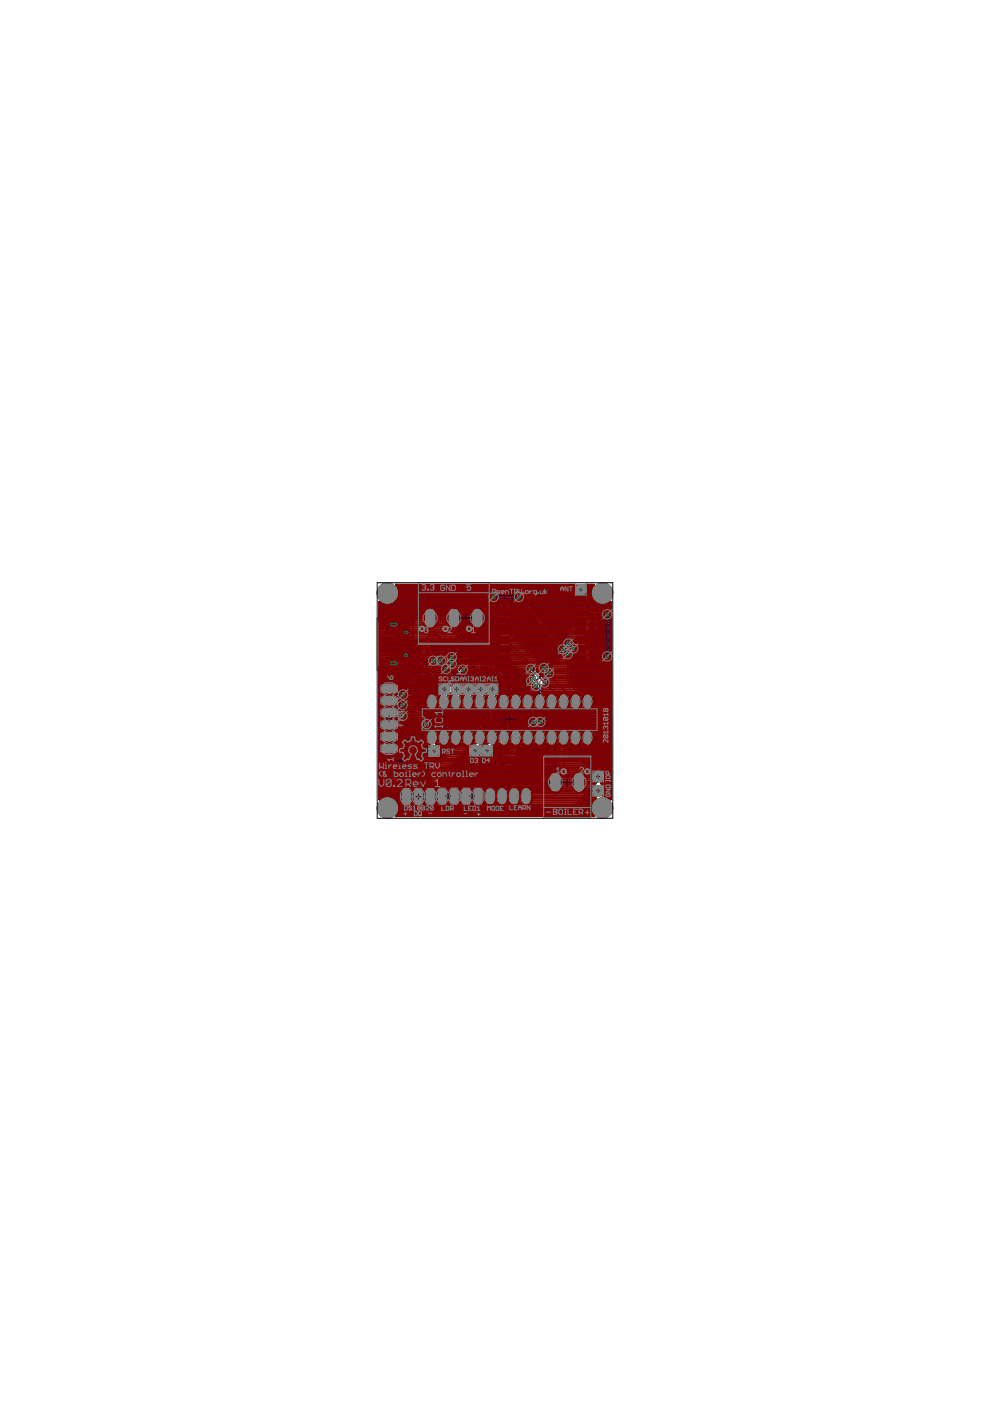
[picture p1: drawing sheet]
<svg xmlns="http://www.w3.org/2000/svg" width="210mm" height="297mm" viewBox="0 0 210 297" stroke-linecap="round" stroke-linejoin="round" font-family="sans-serif">
<g fill="none" stroke="#000" stroke-width=".21">
<path d="M82.7 139h1.6M83.5 138.3v1.5M89.3 139.2h.6M89.6 138.9v.7M92.2 137.2h.8M92.6 136.8v.8M94.6 139.8v.7M96.5 137.2h.7M96.9 136.8v.7M104.4 130.1h.5M104.6 129.9v.5M114.1 134.6h2"/>
<path d="M114.2 137.3h2.1M115.1 133.6v2M115.3 136.3v2M125.5 138.2h.8M125.9 137.8v.8M126.1 133.2h.6M126.1 131.1h.6M126.4 130.8v.6M126.4 132.9v.6M86.1 148.3h.8M86.2 146h.6M86.2 150.6h.6"/>
<path d="M86.2 152.8h.6M86.5 145.8v.5M86.5 147.9v.7M86.5 150.3v.5M86.5 152.6v.5M89.3 142.4h.5M89.6 142.1v.5M94.2 140.1h.8M100 140.9h.5M100.2 140.6v.5M102.6 140.9h.5M102.9 140.6v.5"/>
<path d="M107.5 153.9h.5M107.8 153.6v.5M108.4 151.3h.5M108.7 151v.5M112.6 151.3h.5M112.8 151v.6M120.6 159.9h.6M120.9 159.5v.7M123.1 159.9h.7M123.4 159.6v.6M86.1 166.1h.7M86.5 165.8v.6"/>
<path d="M89.8 166.1h.6M90.1 165.8v.6M98 165.2h.7M98.4 164.9v.7M102.7 163.6h.5M103 163.4v.5M104.7 168.8h1M105.2 168.3v1M107.6 162.1h.6M107.9 161.8v.7M109.7 168.8h1.1M110.3 168.3v1.1"/>
<path d="M111.5 162.1h1M112 161.6v1M115.8 162.1h.7M116.1 161.8v.7"/>
</g>
<g fill="none" stroke="#808080" stroke-width=".21">
<path d="M79.9 131.1h7.7v10.9h-7.7zM88.2 138.5h2.8v1.5h-2.8zM88.8 139.7h.6M89.4 139.1l-.3-.3v.9M89.7 138.8v.8l.2 .1 .4-.1v-.8M91 138.8v.9M91.1 136.2h3l.2 .2-.1 1.7h-3.1zM91.1 137.2h.5M91.1 136h.8M91.9 135.2l-.4-.4v1.2M92.3 134.8h.4M92.5 134.8v1l.2 .2 .3-.2"/>
<path d="M93.5 135l.1-.2h.4l.2 .2-.2 .4h-.4l-.1 .2 .1 .4h.4l.2-.2M93.6 139.6h2v1.1h-2zM93.6 137.2h.5M95.9 139.5h.9v-.5l-.4-.1-.2 .1v.5M95.9 139.8h.9l-.3 .3 .3 .3h-.9M96.1 135.3l-.2-.1-.4 .1 .6 .8h-.6M96.4 135.3l.1-.1 .5 .1v.6l-.2 .2-.4-.2M96.5 136.7h.7M96.5 137.6h.7M99.5 138.8l-.1-.2 .1-.3 .5 .2-.2 .3M99.5 138.8l-.1 .1 .1 .3 .5-.1-.2-.3M99.5 138.8h.3"/>
<path d="M100.6 138.9l-.3 .3M100.9 138.9h-.5l-.1-.1 .1-.5h.5v.9M101.9 138.2l.6 .5M102.1 138.7h.4l-.1 .4-.5-.1zM103.1 138.8l-.3 .3M103.5 138.8h-.5l-.2-.4 .2-.2h.5v.9M104.1 134.3h.9v-.4l-.4-.2-.2 .2v.4M104.1 133.7l.3 .3M104.1 133.1h.9l-.3 .3M104.1 132.8v.6M104.3 129.7v.9M104.9 131.9l.1 .1v.3l-.1 .2h-.7"/>
<path d="M104.9 131.9h-.7l-.1 .1 .1 .5M104.9 131.9l-.7 .6M105 129.7v.9M107.1 126.6h16v16h-16zM108.3 127.8l13.6 13.6M109.9 132.9h3.2v5h-3.2zM110.6 127.6l.3-.3h.9v1.8h-.9l-.3-.3v-.3l.3-.3-.3-.3zM110.9 128.2h.9M111.1 136.8h.5M111.1 133.3l.7 .2M111.1 133.2v.3M111.1 135.7l.2 .5h.3"/>
<path d="M111.1 134.5l.6 .1M111.3 137.1v.4l.5-.1-.1-.3M111.4 133.8v.3h-.3v-.3h.4l.1 .3M111.6 135.7h-.6l-.1 .2M111.6 135l-.1 .4-.2-.4-.2 .4M111.6 136.4l-.2 .4M111.6 134.5v.2M112.1 130.9h6l.1 .2h-5.9zM112.1 130.9h.1M112.5 131.6a.32 .32 0 0 0-.4 .4 .32 .32 0 0 0 .4 .2M112.5 131.2l.7 6.9M113.6 127.6l-.3-.3h-.6l-.3 .3v.3l1.2 1.2h-1.2"/>
<path d="M114.1 136.1h3.5v3.5h-3.5zM114.5 130.4l-1.3 .1-.7 .2v.1M114.5 130.3h1.2v.2h-1.2zM115.3 137.5h.4v.5h-.4M115.4 127.6l-.3-.3h-.6l-.3 .3v.3l1.2 1.2h-1.2M115.5 133.1l-.1 .2h-1.2l-.1-.2M115.7 130.4l1.6 .1 .4 .1 .1 .2h-5.2M116 129.1v-1.8l.5 .6 .6-.6v1.8M116 138.1h.2M116 137.4h.2M116.1 137.4v.7M116.4 138.8l.1 .5 .2-.1 .1-.4"/>
<path d="M117.1 130.8v-.5l.1 .5M117.7 127.3h1.2v1.8M117.8 131.2l-.8 7.3-.3 .2h-2.5M118.3 128.2h.6M120.1 128.5l-.6 .6M120.7 128.5h-.9l-.3-.3v-.6l.3-.3h.9v1.8M121.9 127.8l-13.5 13.5M124.7 137.2v-1.5h2.4v1.5M124.7 139.2v1.1l.4 .4h1.6l.4-.4v-1.1M124.9 138.6h2M125.5 134.7h.6l-.4-.4v.9M126 133.6h.8"/>
<path d="M126 132.8h.8M126 130.7h.8M126 131.5h.8M126.1 129.1h-.6l.6 .9M126.4 129.3l.2-.2 .4 .2v.6l-.1 .1-.5-.1M126.5 134.5l.1-.2 .5 .2v.5l-.2 .2-.4-.2M127.5 138.3l-.2 .1 .2 .5h.6l.1-.2-.1-.4M127.8 137.5l.1-.1 .3 .1-.1 .4-.3-.1M127.8 137.5l-.2-.1-.3 .1 .2 .4 .3-.1M127.8 137.5v.3M86.1 145.7h.8M86.1 146.4h.8"/>
<path d="M86.1 150.9h.8M86.1 150.2h.8M86.1 153.2h.8M86.1 152.5h.8M86.1 147.8h.8M86.1 148.7h.8M88.1 145.2v.6l.6-.6 .3 .1-.1 .5M88.1 146.7h.9v-.5l-.1-.1-.5 .1v.5M88.1 146.1l.3 .3M88.2 151.5h.9v-.5l-.5-.1-.1 .1v.5M88.2 153.6h.9v-.4l-.5-.2-.1 .2v.4M88.2 150.9l.3 .3"/>
<path d="M88.2 153l.3 .3M88.2 147v.6M88.2 147.9v.6M88.2 148.2h.9l-.3 .3M88.2 147.3h.9l-.3 .3M88.3 148.8l-.1 .2 .1 .5h.6l.2-.2-.2-.5M88.6 149.9v.6l.5-.4h-.9M89.1 152.1v.6h-.5l.2-.3-.2-.3-.4 .2v.3l.1 .1M89.2 141.9h.7M89.2 142.8h.7M91.3 142.8h.6M91.9 142.2l-.3-.3v.9"/>
<path d="M92.2 142l.2-.1 .4 .1v.6l-.1 .2-.5-.2M95.9 141h.9M96.8 140.7v.6M99.9 140.4v.9M100.6 140.4v.9M102.5 140.4v.9M103.2 140.4v.9M104.6 153.9h.5l.1-.2-.1-.3-.5 .2v.6l.2 .1 .4-.1M105.2 151l-.1-.2-.5 .2 .6 .7h-.6M105.5 151.7h.6M105.6 153.6l.1-.2 .5 .2v.6l-.2 .1-.4-.1M106.1 151.1l-.3-.3v.9"/>
<path d="M106.4 151l.2-.2 .4 .2v.6l-.1 .1-.5-.1M107.4 154.3h.7M107.4 153.5h.7M108.3 150.8h.8M108.3 151.7h.8M110.5 158.2h3v7.8h-3zM111.5 158.3a.5 .5 0 0 0 .5 .5 .5 .5 0 0 0 .5-.5M112.5 150.9h.7M112.5 151.7h.7M114.4 151l.2-.2 .4 .2v.6M114.4 151v.6l.2 .1 .4-.1M114.4 151l.6 .6"/>
<path d="M115.4 151.7h.6M116 151.1l-.3-.3v.9M116.3 151l.1-.2 .5 .2v.6l-.2 .1-.4-.1M118.8 159.9l.3 .2M119.3 159.1l.1-.2 .3 .2-.2 .4M119.3 159.1l-.2-.2-.3 .2 .2 .4M119.3 159.1v.1M120.5 159.4v.9M121.3 159.4v.9M123 159.5v.7M123.9 159.5v.7M124.7 159.9l-.2 .1 .2 .5h.6l.1-.2-.1-.4"/>
<path d="M125 159.1l.1-.1 .3 .1-.1 .5M125 159.1l-.2-.1-.3 .1 .2 .5M125 159.1v.2M85.6 164.5h.5l.1-.1-.1-.4h-.4l-.1 .2v.6l.1 .2 .5-.2M86 166.4h.9M86 165.7h.9M86.8 164.7l-.3 .3M87.1 164.7h-.4l-.2-.2 .2-.5h.4v1M89.3 164.9h.6M89.7 166.4h.9M89.7 165.7h.9M89.9 164.3l-.3-.3v.9"/>
<path d="M90.5 164.6l-.3 .3M90.8 164.6h-.5l-.1-.5 .6-.1v.9M92 171.9h.4M92.2 171.9v.8l.2 .1 .2-.1M93 171.9v.8l.1 .1 .5-.1v-.8M93.9 172.8h.6M94.5 172.2l-.3-.3v.9M95.4 171.9h-.6l.6 .9M95.7 171.9v.9h.5l.1-.1-.1-.5h-.5M96.8 172.4l-.2 .1 .2 .3 .4-.1M96.8 172.4h.1M97.2 172.1l-.4-.2-.2 .2 .2 .3"/>
<path d="M97.6 171.9l.6 .9M98 164.8v.9M98.5 172.8h.3M98.7 164.8v.9M98.8 171.9h-.2v.9M99.1 172.8h.4l.2-.1-.2-.5h-.4v.8l.3 .1M99.5 165.8h.9v-.5l-.4-.1-.2 .1v.5M99.5 164.9l.8-.6h.1v.6M99.5 165.2l.3 .3M100 172.7l.2 .1zM100.5 172.4l.4-.2 .2 .5-.5 .1zM101.4 172.4l.5-.2 .1 .5-.4 .1z"/>
<path d="M102.3 172.8h.5l.1-.1-.1-.5h-.5v.8l.3 .1M103.2 171.9l.6 .9M104.2 171.9l.6 .9M105.1 172.2l.1 .2zM105.1 172.7l.1 .1zM105.2 168.2l-.7-1.1h-1.2l-.7 1.1v1.2l.7 1.1h1.2l.7-1.1M105.2 168.2l.6-1.1h1.3l.6 1.1M105.2 168.2v1.2M105.2 169.4l.6 1.1h1.3l.6-1.1M106 162.1l-.2 .1 .2 .5h.6l.1-.2-.1-.4M106.1 172.8h-.4l-.2-.4 .2-.2h.4v.9M106.4 172.2h.3"/>
<path d="M106.6 172.1v.6l-.2 .1M106.7 161.1v.7h-.4l.1-.4-.1-.3-.5 .2 .2 .5M107.1 172.2h.3M107.2 172.1v.6l-.1 .1M107.5 161.8v.7M107.7 168.2l.7-1.1h1.2l.7 1.1M107.7 168.2v1.2M107.7 169.4l.7 1.1h1.2l.7-1.1M108.3 172.4l-.5-.2-.1 .2v.4M108.3 171.9v.9M108.3 161.8v.7M109.5 172.7l.2 .1z"/>
<path d="M109.5 172.2l.2 .2zM110.3 168.2l.6-1.1h1.3l.6 1.1v1.2l-.6 1.1h-1.3l-.6-1.1M110.3 168.2v1.2M110.6 172.5h-.6l.1-.3 .5 .2v.3l-.5 .1M110.9 172.2h.5l.1 .2-.6 .3 .2 .1h.4M111 162.6h.8M111.8 161.9l-.4-.4v1.1M111.8 172.8v-.4l.2-.2h.4v.6M112.2 161.7l.2-.2h.4l.1 .2v.7l-.1 .2h-.4l-.2-.2zM112.6 162.2l-.4 .4M113.3 172.5h-.5l.1-.3 .4 .2v.3l-.4 .1M113.7 172.2h.4l.2 .2-.2 .4h-.4"/>
<path d="M114.6 172.8h.3M114.7 171.8v.1M114.9 172.2h-.2v.6M115.7 161.8v.7M115.8 171.9v.9h-.6M116.6 161.8v.7M117.4 161.4l.3-.2 .1 .2v.4h-.3zM117.5 162.1l-.1 .2 .1 .4h.6l.2-.1-.2-.5M118.3 161.2l-.5 .6M118.8 160.4h.9v-.4l-.4-.1-.2 .1v.4"/>
</g>
<path d="M96.9 137.1v.1M126.4 131.1h.1M126.4 133.1v.1M86.5 148.3h.1M89.6 142.3v.1M107.8 153.9h.1M108.7 151.2v.1M112.8 151.3h.1M123.4 159.9h.1M107.9 162.1h.1M116.1 162.1h.1" fill="none" stroke="#808080" stroke-width=".57"/>
<g fill="#808080" stroke="#808080" stroke-width=".21">
<path d="M125.6 132.7h.5v.9h-.5z"/>
<path d="M126.7 132.7h.6v.9h-.6z"/>
<path d="M98 165.7h.8v.4h-.8z"/>
<path d="M98 164.4h.8v.4h-.8z"/>
<path d="M106.2 168.6h.5v.5h-.5z"/>
<path d="M103.7 168.6h.5v.5h-.5z"/>
<path d="M89.9 141.9h.5v.9h-.5z"/>
<path d="M88.7 141.9h.5v.9h-.5z"/>
<path d="M97.2 136.7h.5v.9h-.5z"/>
<path d="M96 136.7h.5v.9h-.5z"/>
<path d="M126.7 130.6h.6v1h-.6z"/>
<path d="M125.6 130.6h.5v1h-.5z"/>
<path d="M89.3 165.7h.4v.8h-.4z"/>
<path d="M90.6 165.7h.4v.8h-.4z"/>
<path d="M90.3 140.1h.5v.6h-.5z"/>
<path d="M89.4 140.1h.5v.6h-.5z"/>
<path d="M88.4 140.1h.5v.6h-.5z"/>
<path d="M88.4 137.8h.5v.6h-.5z"/>
<path d="M90.3 137.8h.5v.6h-.5z"/>
<path d="M120.5 160.3h.8v.4h-.8z"/>
<path d="M120.5 159h.8v.4h-.8z"/>
<path d="M123 159h.9v.5h-.9z"/>
<path d="M123 160.2h.9v.5h-.9z"/>
<path d="M111.3 168.6h.5v.5h-.5z"/>
<path d="M108.7 168.6h.5v.5h-.5z"/>
<path d="M86.9 145.6h.5v.9h-.5z"/>
<path d="M85.7 145.6h.4v.9h-.4z"/>
<path d="M107.4 161.3h1v.5h-1z"/>
<path d="M107.4 162.5h1v.5h-1z"/>
<path d="M115.7 161.3h.9v.5h-.9z"/>
<path d="M115.7 162.5h.9v.5h-.9z"/>
<path d="M94.9 140.7h.3v.3h-.3z"/>
<path d="M94.4 140.7h.3v.3h-.3z"/>
<path d="M93.9 140.7h.3v.3h-.3z"/>
<path d="M93.9 139.3h.3v.3h-.3z"/>
<path d="M94.4 139.3h.3v.3h-.3z"/>
<path d="M94.9 139.3h.3v.3h-.3z"/>
<path d="M106.9 153.4h.5v1h-.5z"/>
<path d="M108.1 153.4h.5v1h-.5z"/>
<path d="M112 150.8h.5v1h-.5z"/>
<path d="M113.2 150.8h.5v1h-.5z"/>
<path d="M85.7 150.1h.4v.9h-.4z"/>
<path d="M86.9 150.1h.5v.9h-.5z"/>
<path d="M85.7 152.4h.4v.9h-.4z"/>
<path d="M86.9 152.4h.5v.9h-.5z"/>
<path d="M86.8 147.8h.6v.9h-.6z"/>
<path d="M85.7 147.8h.5v.9h-.5z"/>
<path d="M102.4 141.3h.9v.4h-.9z"/>
<path d="M102.4 140h.9v.5h-.9z"/>
<path d="M99.8 140h.9v.5h-.9z"/>
<path d="M99.8 141.3h.9v.4h-.9z"/>
<path d="M109 150.8h.5v.9h-.5z"/>
<path d="M107.9 150.8h.5v.9h-.5z"/>
<path d="M86.9 165.7h.4v.8h-.4z"/>
<path d="M85.6 165.7h.4v.8h-.4z"/>
<path d="M104.2 130.6h.9v.4h-.9z"/>
<path d="M104.2 129.3h.9v.4h-.9z"/>
<path d="M126.2 132.9h.4v.6h-.4z"/>
<path d="M98 165.1h.8v.3h-.8z"/>
<path d="M89.4 142.1h.4v.6h-.4z"/>
<path d="M96.7 136.9h.3v.6h-.3z"/>
<path d="M126.2 130.8h.4v.6h-.4z"/>
<path d="M89.9 165.7h.4v.8h-.4z"/>
<path d="M120.5 159.7h.8v.4h-.8z"/>
<path d="M123.1 159.7h.6v.4h-.6z"/>
<path d="M86.3 145.6h.4v.8h-.4z"/>
<path d="M107.6 161.9h.6v.4h-.6z"/>
<path d="M115.8 161.9h.6v.4h-.6z"/>
<path d="M107.6 153.6h.3v.6h-.3z"/>
<path d="M112.6 151h.4v.6h-.4z"/>
<path d="M86.3 150.2h.4v.8h-.4z"/>
<path d="M86.3 152.4h.4v.8h-.4z"/>
<path d="M86.3 148h.4v.6h-.4z"/>
<path d="M102.5 140.7h.8v.4h-.8z"/>
<path d="M99.8 140.7h.8v.4h-.8z"/>
<path d="M108.5 151h.4v.6h-.4z"/>
<path d="M86.3 165.7h.4v.8h-.4z"/>
<path d="M104.2 129.9h.8v.4h-.8z"/>
<path d="M125.1 136.1h1.6v1.4h-1.6z"/>
<path d="M125.1 138.9h1.6v1.4h-1.6z"/>
<path d="M125 132.7h1.1v1h-1.1z"/>
<path d="M126.7 132.7h1.1v1h-1.1z"/>
<path d="M97.8 163.9h1.1v1h-1.1z"/>
<path d="M97.8 165.6h1.1v1h-1.1z"/>
<path d="M122.1 126.9h2v1.3h-2z"/>
<path d="M122.1 128.9h2v1.3h-2z"/>
<path d="M122.1 130.9h2v1.3h-2z"/>
<path d="M122.1 132.9h2v1.3h-2z"/>
<path d="M122.1 134.9h2v1.3h-2z"/>
<path d="M122.1 136.9h2v1.3h-2z"/>
<path d="M122.1 138.9h2v1.3h-2z"/>
<path d="M122.1 140.9h2v1.3h-2z"/>
<path d="M106.1 140.9h2v1.3h-2z"/>
<path d="M106.1 138.9h2v1.3h-2z"/>
<path d="M106.1 136.9h2v1.3h-2z"/>
<path d="M106.1 134.9h2v1.3h-2z"/>
<path d="M106.1 132.9h2v1.3h-2z"/>
<path d="M106.1 130.9h2v1.3h-2z"/>
<path d="M106.1 128.9h2v1.3h-2z"/>
<path d="M106.1 126.9h2v1.3h-2z"/>
<path d="M89.9 141.9h1.1v1h-1.1z"/>
<path d="M88.2 141.9h1.1v1h-1.1z"/>
<path d="M97.2 136.7h1.1v1h-1.1z"/>
<path d="M95.5 136.7h1.1v1h-1.1z"/>
<path d="M126.7 130.6h1.1v1h-1.1z"/>
<path d="M125 130.6h1.1v1h-1.1z"/>
<path d="M90.5 165.5h1v1.1h-1z"/>
<path d="M88.8 165.5h1v1.1h-1z"/>
<path d="M90.3 140h.5v1.1h-.5z"/>
<path d="M89.3 140h.6v1.1h-.6z"/>
<path d="M88.4 140h.5v1.1h-.5z"/>
<path d="M88.4 137.4h.5v1.1h-.5z"/>
<path d="M90.3 137.4h.5v1.1h-.5z"/>
<path d="M120.4 158.5h1.1v1h-1.1z"/>
<path d="M120.4 160.2h1.1v1h-1.1z"/>
<path d="M122.9 158.5h1.1v1.1h-1.1z"/>
<path d="M122.9 160.2h1.1v1.1h-1.1z"/>
<path d="M85.2 145.5h1v1.1h-1z"/>
<path d="M86.8 145.5h1.1v1.1h-1.1z"/>
<path d="M112.7 158.7h1.9v1.3h-1.9z"/>
<path d="M112.7 164.2h1.9v1.3h-1.9z"/>
<path d="M109.5 164.2h1.9v1.3h-1.9z"/>
<path d="M109.5 158.7h1.9v1.3h-1.9z"/>
<path d="M107.4 160.7h1v1.1h-1z"/>
<path d="M107.4 162.4h1v1.1h-1z"/>
<path d="M115.6 160.7h1v1.1h-1z"/>
<path d="M115.6 162.4h1v1.1h-1z"/>
<path d="M94.9 140.6h.3v.7h-.3z"/>
<path d="M94.4 140.6h.3v.7h-.3z"/>
<path d="M93.9 140.6h.3v.7h-.3z"/>
<path d="M93.9 138.9h.3v.8h-.3z"/>
<path d="M94.4 138.9h.3v.8h-.3z"/>
<path d="M94.9 138.9h.3v.8h-.3z"/>
<path d="M106.4 153.4h1.1v1h-1.1z"/>
<path d="M108.1 153.4h1.1v1h-1.1z"/>
<path d="M111.4 150.8h1.1v1h-1.1z"/>
<path d="M113.1 150.8h1.1v1h-1.1z"/>
<path d="M86.8 150h1.1v1.1h-1.1z"/>
<path d="M85.2 150h1v1.1h-1z"/>
<path d="M86.8 152.3h1.1v1.1h-1.1z"/>
<path d="M85.2 152.3h1v1.1h-1z"/>
<path d="M86.8 147.8h1.1v1h-1.1z"/>
<path d="M85.1 147.8h1.1v1h-1.1z"/>
<path d="M102.3 139.5h1.1v1h-1.1z"/>
<path d="M102.3 141.2h1.1v1h-1.1z"/>
<path d="M99.7 141.2h1.1v1h-1.1z"/>
<path d="M99.7 139.5h1.1v1h-1.1z"/>
<path d="M85.2 137h1.6v.4h-1.6z"/>
<path d="M85.2 136.3h1.6v.4h-1.6z"/>
<path d="M85.2 135.7h1.6v.4h-1.6z"/>
<path d="M85.2 135h1.6v.4h-1.6z"/>
<path d="M85.2 137.6h1.6v.4h-1.6z"/>
<path d="M85.4 132.6h1.4v2h-1.4z"/>
<path d="M85.4 138.4h1.4v2h-1.4z"/>
<path d="M80.7 134.9h2.5v1.3h-2.5z"/>
<path d="M80.7 136.8h2.5v1.3h-2.5z"/>
<path d="M82 138.6h3.1v2.4h-3.1z"/>
<path d="M82 132h3.1v2.5h-3.1z"/>
<path d="M80.6 139.7h1.4v1.3h-1.4z"/>
<path d="M80.6 132h1.4v1.4h-1.4z"/>
<path d="M109 150.8h1.1v1h-1.1z"/>
<path d="M107.3 150.8h1.1v1h-1.1z"/>
<path d="M102.3 162.4h1.3v1.2h-1.3z"/>
<path d="M102.3 163.6h1.3v1.3h-1.3z"/>
<path d="M85.1 165.5h1v1.1h-1z"/>
<path d="M86.8 165.5h1v1.1h-1z"/>
<path d="M104.1 128.8h1.1v1h-1.1z"/>
<path d="M104.1 130.5h1.1v1h-1.1z"/>
<path d="M92.8 136.4h1.2v1.6h-1.2z"/>
<path d="M91.3 136.4h1.2v1.6h-1.2z"/>
<path d="M125.1 136.1h1.7v1.5h-1.7z"/>
<path d="M125.1 138.9h1.7v1.5h-1.7z"/>
<path d="M125 132.6h1.2v1.1h-1.2z"/>
<path d="M126.7 132.6h1.1v1.1h-1.1z"/>
<path d="M97.8 163.9h1.2v1.1h-1.2z"/>
<path d="M97.8 165.5h1.2v1.1h-1.2z"/>
<path d="M122 126.9h2.1v1.4h-2.1z"/>
<path d="M122 128.9h2.1v1.4h-2.1z"/>
<path d="M122 130.9h2.1v1.4h-2.1z"/>
<path d="M122 132.9h2.1v1.4h-2.1z"/>
<path d="M122 134.9h2.1v1.4h-2.1z"/>
<path d="M122 136.9h2.1v1.4h-2.1z"/>
<path d="M122 138.9h2.1v1.4h-2.1z"/>
<path d="M122 140.9h2.1v1.4h-2.1z"/>
<path d="M106 140.9h2.1v1.4h-2.1z"/>
<path d="M106 138.9h2.1v1.4h-2.1z"/>
<path d="M106 136.9h2.1v1.4h-2.1z"/>
<path d="M106 134.9h2.1v1.4h-2.1z"/>
<path d="M106 132.9h2.1v1.4h-2.1z"/>
<path d="M106 130.9h2.1v1.4h-2.1z"/>
<path d="M106 128.9h2.1v1.4h-2.1z"/>
<path d="M106 126.9h2.1v1.4h-2.1z"/>
<path d="M93.1 167.6a.82 .82 0 0 1 .9-.3 .82 .82 0 0 1 .6 .6v1.8a.82 .82 0 0 1-.8 .7 .82 .82 0 0 1-.8-.7v-1.8z"/>
<path d="M95.7 167.6a.82 .82 0 0 1 .8-.3 .82 .82 0 0 1 .6 .6v1.8a.82 .82 0 0 1-.8 .7 .82 .82 0 0 1-.8-.7v-1.8z"/>
<path d="M105.8 167.6a.82 .82 0 0 1 .9-.3 .82 .82 0 0 1 .6 .6v1.8a.82 .82 0 0 1-.8 .7 .82 .82 0 0 1-.9-.7v-1.8z"/>
<path d="M103.3 167.6a.82 .82 0 0 1 .8-.3 .82 .82 0 0 1 .6 .6v1.8a.82 .82 0 0 1-.8 .7 .82 .82 0 0 1-.8-.7v-1.8z"/>
<path d="M98.2 167.6a.82 .82 0 0 1 .9-.3 .82 .82 0 0 1 .6 .6v1.8a.82 .82 0 0 1-.8 .7 .82 .82 0 0 1-.9-.7v-1.8z"/>
<path d="M100.7 167.6a.82 .82 0 0 1 .9-.3 .82 .82 0 0 1 .6 .6v1.8a.82 .82 0 0 1-.8 .7 .82 .82 0 0 1-.8-.7v-1.8z"/>
<path d="M89.8 141.8h1.2v1.1h-1.2z"/>
<path d="M88.1 141.8h1.2v1.1h-1.2z"/>
<path d="M97.1 136.6h1.2v1.1h-1.2z"/>
<path d="M95.4 136.6h1.2v1.1h-1.2z"/>
<path d="M126.7 130.6h1.1v1.1h-1.1z"/>
<path d="M125 130.6h1.2v1.1h-1.2z"/>
<path d="M90.4 165.5h1.1v1.2h-1.1z"/>
<path d="M88.7 165.5h1.1v1.2h-1.1z"/>
<path d="M90.2 139.9h.7v1.3h-.7z"/>
<path d="M89.3 139.9h.6v1.3h-.6z"/>
<path d="M88.3 139.9h.7v1.3h-.7z"/>
<path d="M88.3 137.3h.7v1.3h-.7z"/>
<path d="M90.2 137.3h.7v1.3h-.7z"/>
<path d="M91 155.3a.71 .71 0 0 1 .8-.3 .71 .71 0 0 1 .5 .6v1.5a.72 .72 0 0 1-.7 .7 .72 .72 0 0 1-.7-.7v-1.5z"/>
<path d="M93.6 155.3a.71 .71 0 0 1 .7-.3 .71 .71 0 0 1 .5 .6v1.5a.72 .72 0 0 1-.7 .7 .72 .72 0 0 1-.7-.7v-1.5z"/>
<path d="M96.1 155.3a.71 .71 0 0 1 .7-.3 .71 .71 0 0 1 .6 .6v1.5a.72 .72 0 0 1-.7 .7 .72 .72 0 0 1-.8-.7v-1.5z"/>
<path d="M98.6 155.3a.71 .71 0 0 1 .8-.3 .71 .71 0 0 1 .5 .6v1.5a.72 .72 0 0 1-.7 .7 .72 .72 0 0 1-.7-.7v-1.5z"/>
<path d="M101.2 155.3a.71 .71 0 0 1 .7-.3 .71 .71 0 0 1 .5 .6v1.5a.72 .72 0 0 1-.7 .7 .72 .72 0 0 1-.7-.7v-1.5z"/>
<path d="M103.7 155.3a.71 .71 0 0 1 .8-.3 .71 .71 0 0 1 .5 .6v1.5a.72 .72 0 0 1-.7 .7 .72 .72 0 0 1-.7-.7v-1.5z"/>
<path d="M106.3 155.3a.71 .71 0 0 1 .7-.3 .71 .71 0 0 1 .5 .6v1.5a.72 .72 0 0 1-.7 .7 .72 .72 0 0 1-.7-.7v-1.5z"/>
<path d="M108.8 155.3a.71 .71 0 0 1 .7-.3 .71 .71 0 0 1 .6 .6v1.5a.72 .72 0 0 1-.7 .7 .72 .72 0 0 1-.8-.7v-1.5z"/>
<path d="M111.3 155.3a.71 .71 0 0 1 .8-.3 .71 .71 0 0 1 .5 .6v1.5a.72 .72 0 0 1-.7 .7 .72 .72 0 0 1-.7-.7v-1.5z"/>
<path d="M113.9 155.3a.71 .71 0 0 1 .7-.3 .71 .71 0 0 1 .5 .6v1.5a.72 .72 0 0 1-.7 .7 .72 .72 0 0 1-.7-.7v-1.5z"/>
<path d="M116.4 155.3a.71 .71 0 0 1 .7-.3 .71 .71 0 0 1 .6 .6v1.5a.72 .72 0 0 1-.7 .7 .72 .72 0 0 1-.8-.7v-1.5z"/>
<path d="M118.9 155.3a.71 .71 0 0 1 .8-.3 .71 .71 0 0 1 .5 .6v1.5a.72 .72 0 0 1-.7 .7 .72 .72 0 0 1-.7-.7v-1.5z"/>
<path d="M121.5 155.3a.71 .71 0 0 1 .7-.3 .71 .71 0 0 1 .5 .6v1.5a.72 .72 0 0 1-.7 .7 .72 .72 0 0 1-.7-.7v-1.5z"/>
<path d="M124 155.3a.71 .71 0 0 1 .8-.3 .71 .71 0 0 1 .5 .6v1.5a.72 .72 0 0 1-.7 .7 .72 .72 0 0 1-.7-.7v-1.5z"/>
<path d="M124 147.7a.71 .71 0 0 1 .8-.3 .71 .71 0 0 1 .5 .6v1.5a.72 .72 0 0 1-.7 .6 .72 .72 0 0 1-.7-.6v-1.5z"/>
<path d="M121.5 147.7a.71 .71 0 0 1 .7-.3 .71 .71 0 0 1 .5 .6v1.5a.72 .72 0 0 1-.7 .6 .72 .72 0 0 1-.7-.6v-1.5z"/>
<path d="M118.9 147.7a.71 .71 0 0 1 .8-.3 .71 .71 0 0 1 .5 .6v1.5a.72 .72 0 0 1-.7 .6 .72 .72 0 0 1-.7-.6v-1.5z"/>
<path d="M116.4 147.7a.71 .71 0 0 1 .7-.3 .71 .71 0 0 1 .6 .6v1.5a.72 .72 0 0 1-.7 .6 .72 .72 0 0 1-.8-.6v-1.5z"/>
<path d="M113.9 147.7a.71 .71 0 0 1 .7-.3 .71 .71 0 0 1 .5 .6v1.5a.72 .72 0 0 1-.7 .6 .72 .72 0 0 1-.7-.6v-1.5z"/>
<path d="M111.3 147.7a.71 .71 0 0 1 .8-.3 .71 .71 0 0 1 .5 .6v1.5a.72 .72 0 0 1-.7 .6 .72 .72 0 0 1-.7-.6v-1.5z"/>
<path d="M108.8 147.7a.71 .71 0 0 1 .7-.3 .71 .71 0 0 1 .6 .6v1.5a.72 .72 0 0 1-.7 .6 .72 .72 0 0 1-.8-.6v-1.5z"/>
<path d="M106.3 147.7a.71 .71 0 0 1 .7-.3 .71 .71 0 0 1 .5 .6v1.5a.72 .72 0 0 1-.7 .6 .72 .72 0 0 1-.7-.6v-1.5z"/>
<path d="M103.7 147.7a.71 .71 0 0 1 .8-.3 .71 .71 0 0 1 .5 .6v1.5a.72 .72 0 0 1-.7 .6 .72 .72 0 0 1-.7-.6v-1.5z"/>
<path d="M101.2 147.7a.71 .71 0 0 1 .7-.3 .71 .71 0 0 1 .5 .6v1.5a.72 .72 0 0 1-.7 .6 .72 .72 0 0 1-.7-.6v-1.5z"/>
<path d="M98.6 147.7a.71 .71 0 0 1 .8-.3 .71 .71 0 0 1 .5 .6v1.5a.72 .72 0 0 1-.7 .6 .72 .72 0 0 1-.7-.6v-1.5z"/>
<path d="M96.1 147.7a.71 .71 0 0 1 .7-.3 .71 .71 0 0 1 .6 .6v1.5a.72 .72 0 0 1-.7 .6 .72 .72 0 0 1-.8-.6v-1.5z"/>
<path d="M93.6 147.7a.71 .71 0 0 1 .7-.3 .71 .71 0 0 1 .5 .6v1.5a.72 .72 0 0 1-.7 .6 .72 .72 0 0 1-.7-.6v-1.5z"/>
<path d="M91 147.7a.71 .71 0 0 1 .8-.3 .71 .71 0 0 1 .5 .6v1.5a.72 .72 0 0 1-.7 .6 .72 .72 0 0 1-.7-.6v-1.5z"/>
<path d="M120.3 158.5h1.2v1.1h-1.2z"/>
<path d="M120.3 160.2h1.2v1.1h-1.2z"/>
<path d="M122.9 158.4h1.1v1.2h-1.1z"/>
<path d="M122.9 160.1h1.1v1.2h-1.1z"/>
<path d="M110.9 167.6a.82 .82 0 0 1 .8-.3 .82 .82 0 0 1 .7 .6v1.8a.82 .82 0 0 1-.9 .7 .82 .82 0 0 1-.8-.7v-1.8z"/>
<path d="M108.4 167.6a.82 .82 0 0 1 .8-.3 .82 .82 0 0 1 .6 .6v1.8a.82 .82 0 0 1-.8 .7 .82 .82 0 0 1-.8-.7v-1.8z"/>
<path d="M85.1 145.4h1.1v1.2h-1.1z"/>
<path d="M86.8 145.4h1.1v1.2h-1.1z"/>
<path d="M112.6 158.6h2v1.4h-2z"/>
<path d="M112.6 164.1h2v1.4h-2z"/>
<path d="M109.4 164.1h2v1.4h-2z"/>
<path d="M109.4 158.6h2v1.4h-2z"/>
<path d="M107.4 160.7h1.1v1.2h-1.1z"/>
<path d="M107.4 162.4h1.1v1.2h-1.1z"/>
<path d="M115.6 160.7h1.1v1.2h-1.1z"/>
<path d="M115.6 162.4h1.1v1.2h-1.1z"/>
<path d="M81.3 158.1l.3-.2h1.8a.82 .82 0 0 1 .7 .8 .82 .82 0 0 1-.7 .8h-1.8a.82 .82 0 0 1-.6-.6 .82 .82 0 0 1 .3-.8z"/>
<path d="M81.1 155.7l.5-.3h1.8a.82 .82 0 0 1 .7 .8 .82 .82 0 0 1-.7 .8h-1.8a.83 .83 0 0 1-.5-1.3z"/>
<path d="M81.1 153.2l.5-.4h1.8a.82 .82 0 0 1 .7 .9 .82 .82 0 0 1-.7 .8h-1.8a.83 .83 0 0 1-.5-1.3z"/>
<path d="M81.1 150.6l.5-.3h1.8a.82 .82 0 0 1 .7 .8 .82 .82 0 0 1-.7 .8h-1.8a.83 .83 0 0 1-.5-1.3z"/>
<path d="M81.1 148.1l.5-.3h1.8a.82 .82 0 0 1 .7 .8 .82 .82 0 0 1-.7 .8h-1.8a.83 .83 0 0 1-.5-1.3z"/>
<path d="M81.1 145.5l.5-.3h1.8a.82 .82 0 0 1 .7 .8 .82 .82 0 0 1-.7 .9h-1.8a.83 .83 0 0 1-.5-1.4z"/>
<path d="M94.9 140.5h.4v.9h-.4z"/>
<path d="M94.4 140.5h.4v.9h-.4z"/>
<path d="M93.9 140.5h.4v.9h-.4z"/>
<path d="M93.9 138.9h.4v.8h-.4z"/>
<path d="M94.4 138.9h.4v.8h-.4z"/>
<path d="M94.9 138.9h.4v.8h-.4z"/>
<path d="M106.3 153.3h1.2v1.1h-1.2z"/>
<path d="M108 153.3h1.2v1.1h-1.2z"/>
<path d="M111.4 150.7h1.2v1.1h-1.2z"/>
<path d="M113.1 150.7h1.2v1.1h-1.2z"/>
<path d="M86.8 150h1.1v1.2h-1.1z"/>
<path d="M85.1 150h1.1v1.2h-1.1z"/>
<path d="M85.1 152.3h1.1v1.1h-1.1z"/>
<path d="M86.8 147.7h1.1v1.1h-1.1z"/>
<path d="M85.1 147.7h1.2v1.1h-1.2z"/>
<path d="M102.3 139.5h1.2v1.1h-1.2z"/>
<path d="M102.3 141.2h1.2v1.1h-1.2z"/>
<path d="M99.7 141.2h1.1v1.1h-1.1z"/>
<path d="M99.7 139.5h1.1v1.1h-1.1z"/>
<path d="M85.1 136.9h1.8v.5h-1.8z"/>
<path d="M85.1 136.2h1.8v.6h-1.8z"/>
<path d="M85.1 135.6h1.8v.5h-1.8z"/>
<path d="M85.1 135h1.8v.5h-1.8z"/>
<path d="M85.1 137.6h1.8v.5h-1.8z"/>
<path d="M85.3 132.5h1.6v2.2h-1.6z"/>
<path d="M85.3 138.3h1.6v2.2h-1.6z"/>
<path d="M80.7 134.8h2.6v1.5h-2.6z"/>
<path d="M80.7 136.7h2.6v1.5h-2.6z"/>
<path d="M85.2 138.5h.1l-.1 2.6z"/>
<path d="M82.5 141.1h2.8z"/>
<path d="M82.5 141.1h.2z"/>
<path d="M80.5 141.1h2.2z"/>
<path d="M80.5 139.6h.1l-.1 1.5z"/>
<path d="M80.5 139.6h1.5z"/>
<path d="M81.8 138.5h.2l-.1 1.2z"/>
<path d="M81.8 138.5h3.5z"/>
<path d="M85.2 131.9h.1l-.1 2.7z"/>
<path d="M82.5 131.9l2.8 .1z"/>
<path d="M82.5 131.9l.2 .1z"/>
<path d="M80.5 131.9l2.2 .1z"/>
<path d="M80.5 131.9h.1l-.1 1.6z"/>
<path d="M80.5 133.4l1.5 .1z"/>
<path d="M81.8 133.4h.2l-.1 1.2z"/>
<path d="M81.8 134.5l3.5 .1z"/>
<path d="M108.9 150.7h1.2v1.1h-1.2z"/>
<path d="M107.3 150.7h1.1v1.1h-1.1z"/>
<path d="M102.3 162.3h1.3v1.4h-1.3z"/>
<path d="M102.3 163.6h1.3v1.4h-1.3z"/>
<path d="M100.5 129.6a.95 .95 0 0 1 1-.4 .95 .95 0 0 1 .7 .8v2.1a.95 .95 0 0 1-1 .8 .95 .95 0 0 1-.9-.8v-2.1z"/>
<path d="M95.5 129.6a.95 .95 0 0 1 1-.4 .95 .95 0 0 1 .7 .8v2.1a.95 .95 0 0 1-1 .8 .95 .95 0 0 1-.9-.8v-2.1z"/>
<path d="M90.5 129.6a.95 .95 0 0 1 1-.4 .95 .95 0 0 1 .7 .8v2.1a.95 .95 0 0 1-1 .8 .95 .95 0 0 1-.9-.8v-2.1z"/>
<path d="M85.5 167.6a.82 .82 0 0 1 .9-.3 .82 .82 0 0 1 .6 .7v1.8a.82 .82 0 0 1-.8 .7 .82 .82 0 0 1-.8-.7v-1.8z"/>
<path d="M88.1 167.6a.82 .82 0 0 1 .8-.3 .82 .82 0 0 1 .6 .7v1.8a.82 .82 0 0 1-.8 .7 .82 .82 0 0 1-.8-.7v-1.8z"/>
<path d="M90.6 167.6a.82 .82 0 0 1 .9-.3 .82 .82 0 0 1 .6 .7v1.8a.82 .82 0 0 1-.8 .7 .82 .82 0 0 1-.9-.7v-1.8z"/>
<path d="M85.1 165.5h1.1v1.2h-1.1z"/>
<path d="M86.8 165.5h1.1v1.2h-1.1z"/>
<path d="M104 128.7h1.2v1.1h-1.2z"/>
<path d="M104 130.4h1.2v1.1h-1.2z"/>
<path d="M92.8 136.3h1.2v1.7h-1.2z"/>
<path d="M91.2 136.3h1.3v1.7h-1.3z"/>
<path d="M92.5 136.3h.2v1.8h-.2z"/>
<path d="M117 164.4a.95 .95 0 0 1 1-.4 .95 .95 0 0 1 .7 .8v2.1a.95 .95 0 0 1-.9 .8 .95 .95 0 0 1-1-.8v-2.1z"/>
<path d="M122 164.4a.95 .95 0 0 1 1-.4 .95 .95 0 0 1 .7 .8v2.1a.95 .95 0 0 1-.9 .8 .95 .95 0 0 1-1-.8v-2.1z"/>
<circle cx="123.1" cy="125.1" r="1.21"/>
<circle cx="126.8" cy="164.6" r="1.21"/>
<circle cx="94.2" cy="146.1" r="1.21"/>
<circle cx="96.8" cy="146.1" r="1.21"/>
<circle cx="104.4" cy="146.1" r="1.21"/>
<circle cx="101.9" cy="146.1" r="1.21"/>
<circle cx="99.4" cy="146.1" r="1.21"/>
<circle cx="100.7" cy="159.2" r="1.21"/>
<circle cx="103.3" cy="159.2" r="1.21"/>
<circle cx="92.1" cy="159.2" r="1.21"/>
<circle cx="126.8" cy="167.6" r="1.21"/>
</g>
<g fill="#808080" stroke="#808080" stroke-width=".21">
<path d="M92.9 136.4a.76 .76 0 0 1 .7 .8 .76 .76 0 0 1-.7 .7z" fill-rule="evenodd"/>
<path d="M91.8 136.7l.6-.3v1.5a.75 .75 0 0 1-.7-.4 .75 .75 0 0 1 .1-.8z" fill-rule="evenodd"/>
<path d="M112.9 138.2a.74 .74 0 0 1 1.2 0 .74 .74 0 0 1-.4 1.2 .74 .74 0 0 1-1-.7h.2a.55 .55 0 0 1 .8-.6 .55 .55 0 0 1 .2 .9 .55 .55 0 0 1-.9-.2l-.1-.1h-.2z" fill-rule="evenodd"/>
<path d="M113.2 138.3a.45 .45 0 0 1 .7 .2 .45 .45 0 0 1-.3 .6 .45 .45 0 0 1-.6-.4h.2a.25 .25 0 0 1 .3-.3 .25 .25 0 0 1 .2 .4 .25 .25 0 0 1-.4 0l-.3-.1z" fill-rule="evenodd"/>
<path d="M112.1 130.7a.35 .35 0 0 1 .5 0 .35 .35 0 0 1-.1 .5 .35 .35 0 0 1-.5-.3l.4-.1 .1 .1-.2 .1-.3-.1z" fill-rule="evenodd"/>
<circle cx="95.4" cy="140.5" r=".08"/>
<circle cx="82.1" cy="125.7" r="2.16"/>
<circle cx="127.8" cy="125.7" r="2.16"/>
<circle cx="82.1" cy="171.3" r="2.16"/>
<circle cx="127.8" cy="171.3" r="2.16"/>
</g>
<g fill="none" stroke="#000080" stroke-width=".21">
<path d="M85.5 138.7l.1 .1M85.5 139.3h.2v.1M85.5 137.8l.1 1M85.6 138.8l-.1 .2M85.6 138.8l-.1 .4M85.7 138.8v-1.1h-.2v1.7l.8 .1 1.9 2 1.2-.1 .2-.9v.6M85.7 138.8l-.2 .2v.5M85.8 138.8l-.3 .3M85.8 138.8h.2M95.4 136.2h2.9v2h-2.9zM99.3 139.4h1.9v2.9h-1.9zM101.9 139.4h1.9v2.9h-1.9z"/>
<path d="M103.7 128.7h1.9v2.9h-1.9zM124.9 132.2h3v2h-3zM124.9 130.1h3v2h-3zM85 145.1h3v1.9h-3zM85 147.3h3v2h-3zM85 149.6h3v2h-3zM85 151.9h3v1.9h-3zM88.1 141.4h2.9v1.9h-2.9zM94.6 140.9v.9M95.1 140.9l.1 4.3-3.6 3.6M100.2 141.7h-1.8l-.3 .3M106.3 152.9h2.9v2h-2.9z"/>
<path d="M107.2 150.3h3v2h-3zM111.4 150.3h2.9v2h-2.9zM119.9 158.4h2v2.9h-2zM122.5 158.4h1.9v2.9h-1.9zM85 165.1h2.9v1.9h-2.9zM88.7 165.1h2.9v1.9h-2.9zM97.4 163.8h2v2.9h-2zM106.9 160.7h2v2.9h-2zM115.2 160.7h1.9v2.9h-1.9z"/>
</g>
<g fill="#000080" stroke="#000080" stroke-width=".21">
<path d="M125.1 136.1h1.6v1.4h-1.6z"/>
<path d="M125.1 138.9h1.6v1.4h-1.6z"/>
<path d="M125 132.7h1.1v1h-1.1z"/>
<path d="M126.7 132.7h1.1v1h-1.1z"/>
<path d="M97.8 163.9h1.1v1h-1.1z"/>
<path d="M97.8 165.6h1.1v1h-1.1z"/>
<path d="M122.1 126.9h2v1.3h-2z"/>
<path d="M122.1 128.9h2v1.3h-2z"/>
<path d="M122.1 130.9h2v1.3h-2z"/>
<path d="M122.1 132.9h2v1.3h-2z"/>
<path d="M122.1 134.9h2v1.3h-2z"/>
<path d="M122.1 136.9h2v1.3h-2z"/>
<path d="M122.1 138.9h2v1.3h-2z"/>
<path d="M122.1 140.9h2v1.3h-2z"/>
<path d="M106.1 140.9h2v1.3h-2z"/>
<path d="M106.1 138.9h2v1.3h-2z"/>
<path d="M106.1 136.9h2v1.3h-2z"/>
<path d="M106.1 134.9h2v1.3h-2z"/>
<path d="M106.1 132.9h2v1.3h-2z"/>
<path d="M106.1 130.9h2v1.3h-2z"/>
<path d="M106.1 128.9h2v1.3h-2z"/>
<path d="M106.1 126.9h2v1.3h-2z"/>
<path d="M89.9 141.9h1.1v1h-1.1z"/>
<path d="M88.2 141.9h1.1v1h-1.1z"/>
<path d="M97.2 136.7h1.1v1h-1.1z"/>
<path d="M95.5 136.7h1.1v1h-1.1z"/>
<path d="M126.7 130.6h1.1v1h-1.1z"/>
<path d="M125 130.6h1.1v1h-1.1z"/>
<path d="M90.5 165.5h1v1.1h-1z"/>
<path d="M88.8 165.5h1v1.1h-1z"/>
<path d="M90.3 140h.5v1.1h-.5z"/>
<path d="M89.3 140h.6v1.1h-.6z"/>
<path d="M88.4 140h.5v1.1h-.5z"/>
<path d="M88.4 137.4h.5v1.1h-.5z"/>
<path d="M90.3 137.4h.5v1.1h-.5z"/>
<path d="M120.4 158.5h1.1v1h-1.1z"/>
<path d="M120.4 160.2h1.1v1h-1.1z"/>
<path d="M122.9 158.5h1.1v1.1h-1.1z"/>
<path d="M122.9 160.2h1.1v1.1h-1.1z"/>
<path d="M85.2 145.5h1v1.1h-1z"/>
<path d="M86.8 145.5h1.1v1.1h-1.1z"/>
<path d="M112.7 158.7h1.9v1.3h-1.9z"/>
<path d="M112.7 164.2h1.9v1.3h-1.9z"/>
<path d="M109.5 164.2h1.9v1.3h-1.9z"/>
<path d="M109.5 158.7h1.9v1.3h-1.9z"/>
<path d="M107.4 160.7h1v1.1h-1z"/>
<path d="M107.4 162.4h1v1.1h-1z"/>
<path d="M115.6 160.7h1v1.1h-1z"/>
<path d="M115.6 162.4h1v1.1h-1z"/>
<path d="M94.9 140.6h.3v.7h-.3z"/>
<path d="M94.4 140.6h.3v.7h-.3z"/>
<path d="M93.9 140.6h.3v.7h-.3z"/>
<path d="M93.9 138.9h.3v.8h-.3z"/>
<path d="M94.4 138.9h.3v.8h-.3z"/>
<path d="M94.9 138.9h.3v.8h-.3z"/>
<path d="M106.4 153.4h1.1v1h-1.1z"/>
<path d="M108.1 153.4h1.1v1h-1.1z"/>
<path d="M111.4 150.8h1.1v1h-1.1z"/>
<path d="M113.1 150.8h1.1v1h-1.1z"/>
<path d="M86.8 150h1.1v1.1h-1.1z"/>
<path d="M85.2 150h1v1.1h-1z"/>
<path d="M86.8 152.3h1.1v1.1h-1.1z"/>
<path d="M85.2 152.3h1v1.1h-1z"/>
<path d="M86.8 147.8h1.1v1h-1.1z"/>
<path d="M85.1 147.8h1.1v1h-1.1z"/>
<path d="M102.3 139.5h1.1v1h-1.1z"/>
<path d="M102.3 141.2h1.1v1h-1.1z"/>
<path d="M99.7 141.2h1.1v1h-1.1z"/>
<path d="M99.7 139.5h1.1v1h-1.1z"/>
<path d="M85.2 137h1.6v.4h-1.6z"/>
<path d="M85.2 136.3h1.6v.4h-1.6z"/>
<path d="M85.2 135.7h1.6v.4h-1.6z"/>
<path d="M85.2 135h1.6v.4h-1.6z"/>
<path d="M85.2 137.6h1.6v.4h-1.6z"/>
<path d="M85.4 132.6h1.4v2h-1.4z"/>
<path d="M85.4 138.4h1.4v2h-1.4z"/>
<path d="M80.7 134.9h2.5v1.3h-2.5z"/>
<path d="M80.7 136.8h2.5v1.3h-2.5z"/>
<path d="M109 150.8h1.1v1h-1.1z"/>
<path d="M107.3 150.8h1.1v1h-1.1z"/>
<path d="M102.3 162.4h1.3v1.2h-1.3z"/>
<path d="M102.3 163.6h1.3v1.3h-1.3z"/>
<path d="M85.1 165.5h1v1.1h-1z"/>
<path d="M86.8 165.5h1v1.1h-1z"/>
<path d="M104.1 128.8h1.1v1h-1.1z"/>
<path d="M104.1 130.5h1.1v1h-1.1z"/>
<path d="M92.8 136.4h1.2v1.6h-1.2z"/>
<path d="M91.3 136.4h1.2v1.6h-1.2z"/>
</g>
<g fill="none" stroke="#000080" stroke-width=".42">
<path d="M80.4 129.7h8.5M80.4 128.2h1.2M80.4 131.7h.1M80.4 130.5h7.8M80.4 131.6h1.9M80.4 131.2h7M80.4 130.8h7.4M80.4 130.1h8.2M80.4 129.3h8.9M80.4 129h9.3M80.4 128.6h9.7M80.4 127.8h.3"/>
<path d="M80.6 131.6h.1M80.6 131.6l-.2 .1M80.8 132.2h4.1v2.1h-2.8v-1.1h-1.3zM80.8 133.1h4.1M80.8 132.7h4.1M80.8 132.3h4.1M81.8 137.2h.3M81.8 136.8h.3M81.8 136.4h.3M81.8 136.1h.3M82.1 135.4h1.6v-.5h1v3.3h-1v-.6h-1.6zM82.1 137.6h2.6"/>
<path d="M82.1 139.4h2.8M82.1 139.1h2.8M82.1 134.2h2.8M82.1 133.8h2.8M82.1 133.5h2.8M82.3 131.6h-1.7M82.4 131.6h4.7M82.7 128.2h21.4M83.6 127.8h20.5M83.7 136.4h1M83.7 135.7v.7M83.7 137.9h1"/>
<path d="M83.7 137.2h1M83.7 136.8h1M83.7 136.1h1M83.7 135.3h1M83.7 135h1M83.9 127.5h20.2M84.1 124.1h37.9M84.3 127.1h19.8M84.3 124.5h37.4M84.4 126.7h19.6M84.5 124.8h37.1M84.6 126.3h19.4"/>
<path d="M84.6 125.2h37M84.6 125.2a2.52 2.52 0 0 1-1.2 2.8 2.52 2.52 0 0 1-3-.4v4.1M84.6 126h19.7M84.6 125.6h37M84.7 137.8h2.6M84.7 135.7h-2.9v1.6h1.9v-.9M84.9 139.8h-4.1v1h4.1v-2h-2.8v1M85.5 132h1.5M85.5 139.4h.5M86 139.8h.3M86 139.1h.3M86 133.1h.3"/>
<path d="M86 132.7h.3M86 132.3h.3M86 138.5h.3v2.4l.7-.1 .3-.2M86 138.7h.3M86 137.8v3.1h-.5l-.2 .5-4.7 .1M86 138.3h.1M86 137.9h.1M86 135.2h1.5M86.3 139.4h2.1M87.2 137.2h.8M87.2 136.8h1M87.2 136.4h.6"/>
<path d="M87.2 136.1h.2M87.3 139.8h.7M87.3 139.1h1.5M87.3 137.5v.8M87.3 138.3v1h-1.8v.3h1.8v1M87.3 138.7h.7M87.3 138.3h.7M87.3 137.9h.7M87.3 137.6h.7M87.5 135.2l1.9 2v2.3M88 137.2l.3-.3-1.1-1 .1 1.6M88 137.2v1.5l.2 .3h.6v.1"/>
<path d="M88.8 139.1l-.8 .7v1.5M90.6 128.2l-3.5 3.4-.1 .6h-.7v1.3h-.3v-1.3h-.5l-.2-.5-3-.1M91.2 131h2l5.5 5.5v3.5M91.9 137.2v5.3l-.8 .8h-2.6l-2.8 2.7M92.5 129.7h2.4M92.5 139.4h.7M92.5 139.1h1M92.5 138.7h1.1M92.5 130.1h2.4M92.5 139.8h.4M92.6 138.4h.1M93.3 130.4l1.6 1.4v-.7h1.2v-.2h-1.2a1.83 1.83 0 0 1 .2-1.4h-2.8l.2 .9 2.4 .1"/>
<path d="M93.4 137.2l-.1-1.9-.6-.7h-1.6l-.5 .5v2.8M93.4 135.8v1.4M93.5 139.3h.5M93.6 138.7l.3-.2 1.6 .2a.68 .68 0 0 1 .7 0 .68 .68 0 0 1 .3 .7h1.6v-1.3h-.3v-.9l-.1 .9-.9-.1-1.5 .1-.2-.3v-1.3l.1-.2h-.8v1.9l-.3 .2h-1.6v4.3l-1.3 1.2M93.6 138.7l-.1 .7a.71 .71 0 0 0-.7 .7 .71 .71 0 0 0 .7 .7v.7l.3 .2M93.9 130.8h1M94 139.3h.1M94.1 138.5v.2M94.1 138.7v.1M94.1 138.7h.1M94.2 138.3h3.9M94.2 131.2h.7"/>
<path d="M94.4 137.9h.8M94.4 137.6h.7M94.4 137.2h.7M94.4 136.8h.7M94.4 136.4h.7M94.6 131.6h.3M96 137.2v-1.5h-2.6v1.5M96.1 138.7h2M96.3 133.3l3 3.1v2.9l.2-.2h1.5l.2 .3h.7l.3-.3h1.4l.2 .3v.7l1.8 1.8v-.2M96.3 133.3h.1M96.4 139.1h1.7M96.5 133.5h9.2"/>
<path d="M96.9 133.8h8.8M96.9 128.2l2.3 2.2h.7a1.33 1.33 0 0 1 1-1.6 1.33 1.33 0 0 1 1.6 1.1v2.3l-.2 .5M96.9 133.1h3.7M96.9 133.1l-.6 .2M97.2 134.2h8.5M97.3 132.7h2.8M97.4 128.6h6.3M97.5 132.3h2.5M97.6 131.6h1.1M97.6 132h2.3M97.6 131.2h.7M97.6 130.8h.3"/>
<path d="M97.6 134.6h8.3M97.7 137.9h.1M97.7 137.6h.1M97.7 129h2.9M98 135h7.7M98.1 129.3h2.1M98.4 135.3h7.3M98.5 129.7h1.5M98.7 135.7h7M98.9 130.1h1M99.1 136.1h6.6M99.3 139.1h6.4"/>
<path d="M99.3 138.7h6.4M99.3 138.3h6.4M99.3 137.9h6.4M99.3 137.6h6.4M99.3 137.2h6.4M99.3 136.8h6.4M99.3 136.4h6.4M101.2 131h-2.2l-2.2-2.2h-6.1l-3.1 3.1v2.9l-.1 .4M101.8 129h1.9M101.8 133.1h3.9M102.2 129.3h1.5M102.3 132.7h3.4"/>
<path d="M102.3 132.7a1.34 1.34 0 0 1-1.6 .4 1.34 1.34 0 0 1-.8-1.5h-1.1l-1.2-1.1v.4h-1.3v.2h1.3l-.1 1.1-.6 .9M102.4 132.3h3.3M102.4 129.7h1.3M102.5 130.5h1.2M102.5 131.6h1.2M102.5 132h3.2M102.5 131.2h1.2M102.5 130.8h1.2M102.5 130.1h1.3M103.7 128.6v1.3l.2 .2-.2 .2v1.3l.2 .3h1.4l.4-.3v.8l.2 .2-.2 .2v1.6l.2 .2M103.8 139.8h1.9M103.8 139.4h1.9"/>
<path d="M104 126.7l.1 .3M104.1 127v1.4l-.4 .2M104.1 127h.1M104.3 125.9l-.3 .5v.3M104.3 125.9a.73 .73 0 0 1 .8 0 .73 .73 0 0 1 .3 .8M105.1 126h4.5M105.2 128.2h.4M105.2 127.5h4.9M105.2 127.8h.4M105.2 127.1h.4M105.3 126.3h4.1M105.4 126.7l-.2 .3v1.4l.4 .2v1.3l-.2 .2 .3 .3-.1-.7"/>
<path d="M105.4 126.7h.3M105.5 130.1h.1M105.6 128.6h.2M105.6 129.3h.1M105.6 129h.1M105.6 127.5v-.6l.2-.3 1.2-.1v3.2h-1.4M105.8 128.6l-.2-.3v-.6h2.9v.6l-.1 .3M105.8 128.6l-.2 .3v.6h2.9v-.6l-.1-.3M105.9 134.6l-.2 .1v1.7l.2 .2-.2 .2v1.6l.2 .2-.2 .1v1.7l.1 .1-1.5 .1M107 128.2h.2M107 129.3h.2M107 129h.2"/>
<path d="M107 128.6h.2M107 127.8h.2M107 127.1h.2M107 126.7h.2M108.4 128.6h2.6M108.4 132.7h6.1M108.5 130.5h4.1M108.5 126.7h.8M108.5 133.8h6.9M108.5 133.5h6.6M108.5 133.1h6.3M108.5 132.3h5.7"/>
<path d="M108.5 131.6h5M108.5 132h5.3M108.5 131.2h4.7M108.5 130.8h4.4M108.5 127.5v-.6l-.1-.3-1.2-.1v3.2h4.8M108.5 129.7v.6l-.2 .3 .2 .2v1.6l-.2 .2 .2 .2v1.2l6.9 6.9h.8M108.5 128.2h2.2M108.5 130.1h3.8M108.5 129.3h3.2M108.5 129h2.8M108.5 127.8h1.9M108.5 127.1h1.1"/>
<path d="M108.7 134.2h7M109 134.6h7M109.3 126.7l9.3 11 .3 .5-3 3-.4-.3M109.4 135h6.9M109.8 135.3h6.8M110.2 135.7h6.8M110.4 125.9a.72 .72 0 0 0-.8 0 .72 .72 0 0 0-.3 .8M110.4 125.9l.4 .6 8.7 10.4M110.5 126h11.1M110.5 136.1h6.8M110.7 126.3h10.9M110.9 136.4h6.7"/>
<path d="M110.9 126.7h10.7M111.2 127.1h10.4M111.3 136.8h6.6M111.5 127.5h10.1M111.7 137.2h6.5M111.8 127.8h9.8M112 137.6h6.5M112.2 128.2h9.5M112.4 137.9h6.3M112.5 128.6h9.3M112.8 138.3h6M112.8 129h8.8"/>
<path d="M113.1 129.3h8.5M113.2 138.7h5.3M113.4 129.7h11.2M113.5 139.1h4.6M113.7 130.1h7.9M113.9 139.4h3.8M114 130.5h7.7M114.3 139.8h3M114.3 130.8h7.4M114.7 131.2h7M115 131.6h6.7M115.3 132h6.4"/>
<path d="M115.6 132.3h5.8M115.9 132.7h5.1M116.2 133.1h4.4M116.5 133.5h3.7M116.9 133.8h3.1M117.2 134.2h2.8M117.5 134.6h2.5M117.8 135h2.2M118.1 135.3h1.9M118.4 135.7h1.6M118.7 136.1h1.2M119 136.4h.8"/>
<path d="M119.4 136.8h.5M119.5 136.9h.1M119.5 136.9l.4 .3 .2-.1M119.9 137.2h.1M120.1 137.1h.1M120.9 139.8h.8M120.9 139.4h.8M120.9 139.1v5.2M120.9 137.9h.1M121 139.1h.7M121 137.9l-.2 .2a.71 .71 0 0 1 .1 1M121 137.9l.7 .3 .2 .4-.2 .1v1.7l.2 .2"/>
<path d="M121 138.3h.7M121.1 138.7h.6M121.6 127.9l.2 .6-.2 .3v.7h2.9v-.7l-.2-.3 .3-.6M121.6 124.8v3.1M121.6 129.7v.7l.2 .2-.1 .2v1.2l-1.7 1.8v2.2a.68 .68 0 0 0 .1 1.1M121.7 124.4l-.1 .4M121.7 124.4l.3-.4h-38.1l.4 .3 .3 .9M123 129.1h.2v1.4h-.2zM123 130.5h.2M123 130.1h.2M123 129.3h.2M123.1 135.6h.2l1.2 1.2v.7l1.4 1.4v.7"/>
<path d="M123.1 135.6h.1M123.1 135.6l-.8 .1-10.3 10.3M124.3 124.1h1.5M124.4 128.6h5.1M124.5 135.7h.4M124.5 128.2h2.7M124.5 135.3h5M124.5 129.3h5M124.5 129h5M124.6 127.8h1.7M124.6 127.1h1M124.6 126.7h.9"/>
<path d="M124.6 126.3h.7M124.6 126h.6M124.6 127.5h1.3M124.6 124.4v3.5M124.6 124.4l-.4-.4h1.7l-.3 .3-.4 .9M124.6 125.6h.6M124.6 124.8h.8M124.6 124.5h1M124.7 125.2h.6M124.7 136.1h.1M124.8 135h4.7M124.9 135.7h.9v1h1.4v-.6"/>
<path d="M124.9 135.7l-.2 .4M125.2 134.6h4.3M125.2 125.2a2.57 2.57 0 0 0 1.1 2.6 2.57 2.57 0 0 0 2.9 0M125.5 134.2h4M125.6 131.1l-.1 2.3-2.1 2-.3 .2M125.8 135.7h.3M125.8 137.6h.3M125.8 137.2h.3M125.8 136.4h.3M125.8 136.1h.3M125.8 137.9h.3M126.1 136.8h3.4"/>
<path d="M126.2 138.3h3.3M126.3 132.3h.1M126.3 132h.1M126.4 132.4l.8-.2v.9h2.3M126.4 131.9l-.2 .1v.3l.2 .1M126.9 137.9h2.6M126.9 135.7h2.6M126.9 135.7h-.8v2.3l.8-.1M126.9 135.7l.3 .4M127.1 138.7h1.1M127.1 139.4h.4M127.1 139.1h.9"/>
<path d="M127.2 137.6v-.7h-1.4v1l.6 .6h.5l.2 .2v1.1l.9-.8a.72 .72 0 0 1 .8-.6 .72 .72 0 0 1 .7 .8 .72 .72 0 0 1-.7 .7l-1.7 1.3M127.2 137.6l-.3 .3M127.2 137.6h2.3M127.2 137.2h2.3M127.2 136.4h2.3M127.2 136.1h2.3M127.2 133.8h.1M127.2 133.5h.1M127.2 132.7h.1M127.2 132.3h.1M127.2 131.6h.1M127.2 132h.1"/>
<path d="M127.2 131.2h.1M127.7 129.7h.1M128.1 132h1.4M128.1 132.3h1.4M128.2 129.7a.75 .75 0 0 1 1-.1 .75 .75 0 0 1 .1 1 .75 .75 0 0 1-1 .2M128.2 129.7h.1M128.2 129.7h-3.7M128.2 133.8h1.3M128.3 133.1l-.2-.8-.8-.1v1.9h.6l.3-.2 .1-.7h-1.1v.9l-.8-.1-.7 .1-1.2 1.2v.6l.2 .2M128.3 133.5h1.2M128.3 132.7h1.2M128.3 130.8v.3h-1v1l.7-.1 .3-.3v-.6h-1.1v1l-.8-.2"/>
<path d="M128.3 130.8h.1M128.3 131.6h1.2M128.3 131.2h1.2M128.3 128.2h1.2M129.1 139.8h.4M129.2 130.8h.3M129.2 127.8l.3-.2v41.9l-.3-.3-1-.4h-.4l.6-.5v-.6h-1.5l1.5-.1v-.6l-.9-.9 .8-.9v-1.2l-.9-.8h-1.2M129.2 129.7h.3M129.2 127.8h.3M129.3 138.7h.2M129.4 139.4h.1M129.4 130.5h.1"/>
<path d="M129.4 130.1h.1M129.5 139.1h.1M80.4 152.2h.9M80.4 150.3h.5M80.4 141.7h7.3M80.4 159.3h.3M80.4 145.1h.7M80.4 143.9h6.6M80.4 144.7h5.8M80.4 143.2h7.3M80.4 154.8h1M80.4 152.9h.4"/>
<path d="M80.4 159.7h.6M80.4 158.9h.1M80.4 158.5h.1M80.4 158.2h.3M80.4 157.8h.6M80.4 157.4h6.2M80.4 157h.5M80.4 156.7h.2M80.4 156.3h.1M80.4 155.9h.2M80.4 155.5h.3M80.4 155.2h.7"/>
<path d="M80.4 154.4h.5M80.4 154h.2M80.4 153.7h.2M80.4 153.3h.2M80.4 152.5h.9M80.4 151.8h.4M80.4 151.4h.2M80.4 151h.2M80.4 150.7h.3M80.4 149.9h3.6M80.4 149.5h.7M80.4 149.2h.3"/>
<path d="M80.4 148.8h.2M80.4 148.4h.2M80.4 148h.3M80.4 147.7h.6M80.4 147.3h3.6M80.4 146.9h.6M80.4 146.6h.3M80.4 146.2h.2M80.4 145.8h.2M80.4 145.4h.3M80.4 144.3h6.2M80.4 143.6h6.9"/>
<path d="M80.4 142.8h7.3M80.4 142.1h7.3M80.5 156.1h.1M80.5 158.6v.1M80.5 158.7h4M80.5 156.1h4M80.6 155.9l-.1 .2M80.6 145.8l.5-.8 .4-.1h2l.4 .1 .5 .8M80.6 145.8a1.18 1.18 0 0 0 .9 1.4h2l.6-.3-.1 .8M80.6 148.8l.2 .4 .7 .5h2l.5-.2v.7l-.5-.3h-2a1.19 1.19 0 0 0-.9 1.2 1.19 1.19 0 0 0 .9 1.2h2l.5-.3v.8l-.5-.3h-2a1.19 1.19 0 0 0-.9 1.1 1.19 1.19 0 0 0 .9 1.2h2l.4-.2 .4-.5 2.3 2.2v8.9l-.1 .1M80.6 156.7l-.1-.5h4l-.1 .5M80.6 141.5l-.2-.1v28.1a2.53 2.53 0 0 1 3.4-.1 2.53 2.53 0 0 1 .5 3.4"/>
<path d="M80.6 141.5h.1M80.7 155.5l.7-.5h1.1v2.4l-1.2-.1-.7-.6M80.7 155.5l-.1 .4M80.8 140.6h4.1M80.8 140.2h4.1M80.9 141.5h.1M80.9 157.8l.5-.3h1.1v2.4h-1.1l-.5-.3M80.9 157.8l-.4 .8M82.4 140.8v.1M82.5 159.3h.1M82.5 159.7h.1M82.5 158.9h.1"/>
<path d="M82.5 158.5h.1M82.5 158.2h.1M82.5 157.8h.1M82.5 157h.1M82.5 156.7h.1M82.5 156.3h.1M82.5 155.9h.1M82.5 155.5h.1M82.5 155.2h.1M82.5 141.5h.1M83.5 154.8h1.6M83.7 152.5h.3"/>
<path d="M83.8 152.2h.2M83.9 155.2h1.5M83.9 149.5h.1M84 146.9h.1M84 147.7l-.5-.3h-2a1.18 1.18 0 0 0-.9 1.4M84 147.7h.1M84.1 159.7h2.5M84.1 157.8h2.5M84.1 157h2.5M84.1 154.4h.6M84.3 145.4h.5M84.3 155.5l-.8-.5h-1v2.4l1.2-.1 .7-.6"/>
<path d="M84.3 155.5l.2 .4M84.3 155.5h1.5M84.3 159.3h2.3M84.3 158.2h2.3M84.4 156.7h2.2M84.4 146.2h.3M84.4 145.8h.4M84.5 155.9v.2M84.5 155.9h1.7M84.5 156.1h.1M84.5 158.6v.1M84.5 158.6a1.19 1.19 0 0 0-1.1-1.1h-.9v2.4h.9a1.18 1.18 0 0 0 1.1-1.1h-4l.4 .8"/>
<path d="M84.5 158.9h2.1M84.5 158.5h2.1M84.5 156.3h2.1M85 145.1l-.2 .2v.8l-.5 .4 .1-.7M85.3 141.3h2.7M85.5 140.9h2.5M85.7 146l-1.1 1.1v6.4l2.6 2.5 .1 10.1M85.7 146h.1M86 140.6h.3M86 140.2h.3M86.1 154h2.4M86.4 154.4h2.5"/>
<path d="M86.5 153.7h.1M86.8 154.8h2.4M87.2 155.2h2.4M87.3 140.6h.7M87.3 140.2h.7M87.6 155.5h2.9M87.7 142.4l.1 .7-2 2h-1.9M87.7 141.7v.6l1 .1h-8.3M87.8 155.9h2.7M87.8 159.3h7.3M87.8 159.7h2.7M87.8 158.9h2.7"/>
<path d="M87.8 158.5h2.8M87.8 158.2h3.2M87.8 157.8h3M87.8 157.4h2.8M87.8 157h2.7M87.8 156.7h2.7M87.8 156.3h2.7M87.9 147.3h3M88 141.3l.1 .1-.4 .3M88 145.1l.3 .2v1.4l-.4 .3v.4l.4 .2-.1 1.5 2.8 2.7 .2 1.8h3.5l1.2 1.3a1.06 1.06 0 0 1 1.8 .6v1.1l.4-.4v-.7a1.08 1.08 0 0 1 .9-.9 1.08 1.08 0 0 1 1.1 .5l3.6-3.6v-1.2M88.1 146.9h4.6M88.3 146.6h4.4"/>
<path d="M88.3 146.2h4.4M88.3 145.8h4.4M88.3 145.4h4.5M88.3 148.8h2.2M88.3 148.4h2.2M88.3 148h2.2M88.3 147.7h2.3M88.3 144.3h6.4M88.3 149.2h2.2M88.7 143.9h6M88.7 140.5v-.5l.5-.5h.8l.5 .5 .1 .5M88.7 140.5v.1"/>
<path d="M88.7 149.5h1.8M88.7 143.9l-1.2 1.2h5.7M89.1 149.9h1.5M89.5 150.3h1.4M89.6 141.1l-.9 1.3M89.8 150.7h13.9M90.2 151h13.5M90.5 159.3v.6l.9 .9M90.6 140.5v.1M90.6 140.6l-.2 .1v1.7M90.6 151.4h13.1M91 151.8h12.4"/>
<path d="M91 150.3l.4 .2 .8-.2M91 152.2h12M91 152.9h11.3M91 152.5h11.7M91.1 153.3h10.8M91.7 143.6h3M92 159.7h.1M92.1 143.2h2.6M92.2 150.3h1.3M92.3 147.3h.1M92.3 147.3a1.06 1.06 0 0 0-1.8 .6v1.7l.5 .7M92.4 142.8h2.3"/>
<path d="M92.5 140.6h.5M92.5 141.7l2.2 .1v2.9h-6.8M92.5 142.4h2.2M92.5 140.9h1M92.5 142.1h2.2M92.5 141.3h1M92.5 149.9h.7M92.6 157.4h.5M92.6 140.2h.2M92.6 148.4v1.2l-.4 .7M92.6 148.4l.4-.4v1.6a1.09 1.09 0 0 0 1.7 .7M92.6 157h.4"/>
<path d="M92.6 156.7h.4M92.6 156.3h.4M92.6 155.9h.3M92.6 149.5h.4M92.6 149.2h.4M92.6 148.8h.4M92.6 148.4h.4M92.8 157.8h.5M93 148h.1M93.2 158.2h3M93.5 158.5h2.3M93.6 159.3v.6l-.9 .9"/>
<path d="M93.6 144.7l-.9 .8 .1 1.3-.5 .5M93.6 159.7h1.1M93.6 158.9h1.8M94.6 141.7v.1M94.6 141.7h.1M94.7 150.3l.5-.7v-1.1l.4-.4v1.5a1.09 1.09 0 0 0 1.7 .7M94.7 153.7h6.8M94.7 150.3h1.3M94.9 157.8h1M95.1 149.9h.6M95.1 157.4h.6M95.1 154h6.1"/>
<path d="M95.2 157h.4M95.2 156.7h.4M95.2 156.3h.4M95.2 155.9h.2M95.2 149.5h.4M95.2 149.2h.4M95.2 148.8h.4M95.2 148.4h.4M95.5 154.4h5.3M95.8 154.8h.3M96.3 143.9h9.7M96.3 144.3h10"/>
<path d="M96.3 143.6h9.3M97.2 154.8h1.4M97.3 150.3l.4-.7v-1.1l.4-.4v1.5a1.07 1.07 0 0 0 1.1 .9 1.07 1.07 0 0 0 1-.9v-1.1l.5-.4v1.5a1.07 1.07 0 0 0 1 .9 1.07 1.07 0 0 0 1.1-.9v-1.1l.4-.4v1.5l.5 .7M97.3 150.3h1.3M97.4 144.7l.7 .6 .6-.6M97.6 155.2h.7M97.6 149.9h.6M97.7 156.3h.3M97.7 155.9h.4M97.7 155.5h.4M97.7 149.5h.4M97.7 149.2h.4"/>
<path d="M97.7 148.8h.4M97.8 145.1h.5M97.9 148.4h.2M98.8 159.7h.5M99.2 159.3h.1M99.7 154.8h.7M99.8 150.3h1.3M100 144.7l.6 .6 .7-.6M100.1 149.9h.7M100.2 140l-6.7 .1M100.2 140h2.7M100.2 140h.1"/>
<path d="M100.2 149.5h.5M100.2 149.2h.5M100.2 148.8h.5M100.4 145.1h.5M100.4 148.4h.3M101.1 143.2l.8-.8 .3 .2h1.4l.2-.2v-.6l4.7 4.6 2.9 .1v.7l-.4 .3-.2 .4v1.7l.5 .7M101.4 142.9h.1M101.5 142.8h3.3M101.9 142.4h.1M102.3 154.8h1.4M102.3 157.9v.1M102.4 150.3h1.2"/>
<path d="M102.4 154.4h3.5M102.5 157.8h.1M102.5 144.7l.7 .6 .6-.6M102.7 157.6h.7M102.7 155.2h.6M102.7 149.9h.6M102.7 157.4h.6M102.7 154h3.2M102.8 157h.4M102.8 156.7h.4M102.8 156.3h.4M102.8 155.9h.4"/>
<path d="M102.8 155.5h.4M102.8 149.5h.4M102.8 149.2h.4M102.8 148.8h.4M102.9 140h.1M102.9 140l5.9 5.9 3.2 .1M102.9 145.1h.5M102.9 148.4h.3M103.1 153.7h2.8M103.4 157.6l-.2-.4v-1.7a1.09 1.09 0 0 1 1.1-.9 1.09 1.09 0 0 1 1 .9v1.7l-.5 .8v.5M103.4 157.6h.1M103.5 153.3h2.4"/>
<path d="M103.7 150.3h.1M103.8 142.4h.7M103.8 142.1h.3M103.9 152.9h3.2M103.9 140.2h1.8M104.2 152.5h3.3M104.6 152.2h2.5M104.7 140.9h.9M104.8 159.3h2.8M104.8 158.5v1.3l-.9 .8h-1.2l-.7-.6-.7 .6h-1.2l-.8-.8v-.6l-7.2 7.2M104.8 159.7h2.4M104.8 158.9h3.1"/>
<path d="M104.8 158.5h3.5M104.8 154.8h1.4l-.5 .7v1.7a1.09 1.09 0 0 0 1.1 .9 1.09 1.09 0 0 0 1.1-.9v-1.7l-.4-.6v-.1h.3M104.8 158.2h3.9M104.8 151.8h2M104.8 151.4h2M104.8 151h2M104.8 150.7h2M104.9 150.3h1.2M105 157.8h1M105.1 144.7l.8 .8v1.2l-.7 .8 .1 .4v1.7l-.5 .7v1.7l-2.7 2.7 .5 .4 .2 .4v1.7l-.5 .8M105.1 141.3h.5M105.2 143.2h-8.9v1.5h10.4"/>
<path d="M105.2 155.2h.7M105.2 149.9h.6M105.2 147.7h.6M105.3 157.4h.5M105.3 157h.4M105.3 156.7h.4M105.3 156.3h.4M105.3 155.9h.4M105.3 155.5h.4M105.3 149.5h.4M105.3 149.2h.4M105.3 148.8h.4"/>
<path d="M105.3 148.4h.4M105.3 148h.4M105.4 147.3h.6M105.4 141.7h3.7M105.4 145.1h1.7M105.7 148.8h2.2M105.7 146.9h5.7M105.8 147.7a1.12 1.12 0 0 1 1-.7 1.12 1.12 0 0 1 1 .7M105.8 147.7l-.1 1.8a1.13 1.13 0 0 0 1.2 1l-.1 .7h1.1v-.9M105.8 140.5l-.2 .4v.6h2.9v-.4l3.4 3.4 .3 .5-.4 .3h-2.7l-2.7-2.6h.6v-2.1h.2v2.1l1.2-.1 .1-.3v-.6M105.8 145.4h1.7M105.9 146.6h5.5"/>
<path d="M105.9 146.2h2.3M105.9 145.8h1.9M106.6 142.8h3.6M106.8 156.4h.1M106.8 150.3h.1M106.8 147v3.5M106.8 149.9h.1M106.8 149.5h.1M106.8 149.2h.1M106.8 148.8h.1M106.8 148.4h.1M106.8 148h.1"/>
<path d="M106.8 147.7h.1M106.8 147.3h.1M106.8 151.8l.2 .3 .8 .1-.8 .8h-.8l-.3 .2v1.4l.3 .2M106.9 143.2h3.7M107 142.4h.2M107 140.9h.2M107 142.1h.2M107 141.3h.2M107.3 143.6h3.7M107.6 157.8h.9M107.6 147.3h1M107.6 154.8l1 .1v-1h1v.7l.7 .5"/>
<path d="M107.7 143.9h3.7M107.7 155.2h.7M107.8 150.3v1h-1v.5M107.8 157.4h.5M107.8 151h.1M107.8 150.7h.1M107.8 149.9h.6M107.8 147.7l.1 2-.4 .6h1.2M107.8 147.7h.6M107.9 157h.3M107.9 156.7h.3M107.9 156.3h.3"/>
<path d="M107.9 155.9h.3M107.9 155.5h.3M107.9 149.5h.4M107.9 149.2h.4M107.9 148.8h.4M107.9 148.4h.4M107.9 148h.4M108.1 144.3h3.6M108.2 156.4h2.1M108.4 155.1l-.2 .5v1.7l.2 .3 .4 .4-4.4 4.4h-.4l-.2-.4h-1.6l-.3 .2v1.6h-2.6l-.2-.3h-1.4l-.3 .2v1.4l.2 .1M108.4 144.7h3.6M108.5 150.3l.3 .1"/>
<path d="M108.5 142.4h1.4M108.5 142.1h1M108.5 141.3h.2M108.6 154.8h.1M108.6 154.4h.1M108.6 154h.1M108.7 150.3l-.4-.7v-1.7a1.09 1.09 0 0 1 1-.9 1.09 1.09 0 0 1 1.1 .9v1.7l-.2 .8 .3 .2v1h.3l.2-.3v-.7M108.7 150.3l.1 .1M108.8 145.1h3.3M108.8 150.4h.1M109.2 152.9l.4 .3v.6h-1v1l-.2 .3M109.3 148.8h.1"/>
<path d="M109.3 154.8l.1 2.7M109.3 154.8h.1M109.3 157.4h.1M109.3 157h.1M109.3 156.7h.1M109.3 156.3h.1M109.3 155.9h.1M109.3 155.5h.1M109.3 155.2h.1M109.4 148.8l.1 .1v2.4M109.5 151.3h.1M109.6 154.4h1.3"/>
<path d="M109.6 154h1.7M109.6 153.7h2.1M109.6 153.3h2.4M110 154.8h.6M110 147.3h1.2M110.2 150.3h1.1M110.3 149.9h.6M110.3 155v.1M110.3 155.1v.1M110.3 147.7h.6M110.4 149.5h.4M110.4 149.2h.4"/>
<path d="M110.4 148.8h.4M110.4 148.4h.4M110.4 148h.4M110.5 151.4h.4M110.5 151h.5M110.5 150.7h.5M111.3 150.3l.1 .1M111.4 150.4l-.4 .2M111.4 150.4h.1M111.5 152.5h1.1M111.8 159.3h.5M111.8 159.7h.5"/>
<path d="M111.8 158.9h.5M111.9 148.8h.1M111.9 148.8l.1 2.5M112 151.3l-1 .9h-2.3l-1.8 1.7-.1 2.5M112 151.3h.1M112 146l-.1 2.8M112.1 158.5h.2M112.3 158.5v1.6l.2 .3M112.4 152.9a.72 .72 0 0 1 .7-.6 .72 .72 0 0 1 .7 .6M112.4 152.9l-2.1 2.1M112.4 158.2h1.5M112.4 154.8h1.5"/>
<path d="M112.4 158.2l-.6 .6v1.3l-.3 .3M112.5 154.4h6.1M112.6 147.3v-1l.5-.5 1.3 1.2a1.06 1.06 0 0 0-1.1 .9v1.7l.6 .7h-1.3M112.6 147.3l.3 .6v1.7l-.3 .8 .2 .1 .3-.2M112.6 147.3h1.1M112.6 146.9h1.7M112.6 146.6h1.4M112.6 157.8h1.1M112.7 146.2h.9M112.7 152.2h.2M112.8 155.2h.7M112.8 149.9h.7"/>
<path d="M112.8 152.2l.8 .1 .1-1v1h.3l-.1 .6M112.8 152.2h-1l-.7 .6h-2.2l-.1 .1h3.6M112.9 147.7h.5M112.9 157.4h.5M112.9 154h16.6M112.9 157h.4M112.9 156.7h.4M112.9 156.3h.4M112.9 155.9h.4M112.9 155.5h.4M112.9 149.5h.4M112.9 149.2h.4"/>
<path d="M112.9 148.8h.4M112.9 148.4h.4M112.9 148h.4M113.5 153.7l-.4 .1-.9 .9 .6 .4 .1 .4v1.7l-.5 1M113.5 153.7h.7M113.5 152.5h.5M113.6 150.3v1l.1-1M113.6 152.2h.1M113.6 151.8h.1M113.6 151.4h.1M113.6 151h.1M113.6 150.7h.1"/>
<path d="M113.7 153.3h.2M113.8 152.9l-.1 .6-.2 .2M113.8 152.9h.1M113.9 152.9a.71 .71 0 0 0 .3 .8 .71 .71 0 0 0 .8-.1M114.7 140.2h2.3M115 159.3h1.4M115 154.8h1.4M115 159.7h1.4M115 158.9h1.4M115 158.2h1.4M115 158.5h1.4M115 153.7h14.5"/>
<path d="M115 140.6h1.6M115.1 152.2h14.4M115.1 150.3h1.2M115.1 152.5h14.4M115.1 151.8h14.4M115.1 151.4h14.4M115.1 151h14.4M115.1 150.7h14.4M115.2 157.8h1M115.3 153.3h14.2M115.3 152.9h14.2M115.3 152.9l-.1 .6-.2 .1"/>
<path d="M115.3 155.2h.7M115.4 149.9h.6M115.4 157.4h.6M115.5 157h.4M115.5 156.7h.4M115.5 156.3h.4M115.5 155.9h.4M115.5 155.5h.4M115.5 149.5h.4M115.5 149.2h.4M115.5 148.8h.4M115.5 148.4h.3"/>
<path d="M116.4 150.3l-.5-.7v-1.1l-.4-.4v1.5l-.4 .6v2.4l.2 .3M116.4 150.3l.3 .2 .9-.2M117.5 154.8h.7M117.5 159.3h.4M117.5 159.7h.4M117.5 158.9h.4M117.5 158.5h.4M117.5 158.2h.4M117.6 150.3l.4-.7v-1.5l.4 .4v1.1a1.09 1.09 0 0 0 1.7 .7M117.6 150.3h1.3M117.7 157.8h.2M117.9 155.2h.1"/>
<path d="M117.9 149.9h.7M118 149.5h.4M118 149.2h.4M118 148.8h.4M118 148.4h.4M120.1 150.3l.5-.7v-1.5l.4 .4v1.1a1.09 1.09 0 0 0 1.6 .7M120.1 150.3h1.3M120.4 149.9h.7M120.6 149.5h.4M120.6 149.2h.4M120.6 148.8h.4M120.6 148.4h.3"/>
<path d="M120.9 140.6h.9M120.9 140.2h.8M120.9 144.3l3 3a1.06 1.06 0 0 1 1.7 .6v1.7l-.4 .7M120.9 141.7h.8M120.9 143.9h8.6M120.9 142.4h.8M120.9 143.2h8.6M120.9 140.9h.8M120.9 144.3h8.6M120.9 143.6h8.6M120.9 142.8h8.6M120.9 142.1h.8"/>
<path d="M120.9 141.3h.8M120.9 159h.1M121.3 144.7h8.2M121.6 145.1h7.9M121.7 158.2h.9M121.9 140.6l-.2 .2v1.6l.2 .2h2.3l.3-.2v-1.4l.3 .2 2.2 .1M121.9 159.3h.6M121.9 159.7h.6M121.9 158.9h.6M121.9 158.5h.6M122 145.4h7.5M122 156.4l-1.1 1.1v1.5"/>
<path d="M122.4 145.8h7.1M122.5 160h-.6M122.6 158.2l-.1 .8h1.9l-.1-.8M122.6 158.2l.2-.2h.6v1.1h-.9l.1 .8-.1 .1M122.6 150.3l.5-.7v-1.5l.4 .4v1.1a1.09 1.09 0 0 0 1.7 .7M122.7 150.3h1.2M122.8 146.2h6.7M122.8 157.8h1M123 154.4h6.5M123 149.9h.6M123 157.4h.6M123.1 157h.4"/>
<path d="M123.1 156.7h.4M123.1 156.3h.2M123.1 149.5h.4M123.1 149.2h.4M123.1 148.8h.4M123.1 148.4h.3M123.1 146.6h6.4M123.3 154.8h.7M123.4 158.9h.1M123.4 158.5h.1M123.4 158.2h.1M123.5 146.9h6"/>
<path d="M123.7 155.1a1.08 1.08 0 0 1 1.1-.5 1.08 1.08 0 0 1 .8 .9v1.7a1.08 1.08 0 0 1-1 .9 1.08 1.08 0 0 1-1.1-.9v-.7l-.4-.4v1.1a1.06 1.06 0 0 1-1.6 .8l.4 .3v1.4l-.2 .2 .2 .1M123.7 155.1l-1-1h-3.9l-.9 .9v.2a1.08 1.08 0 0 0-1.1-.6 1.08 1.08 0 0 0-.9 .9v1.7l.5 .8v2.3l-1 .1-.4-.5v-1.9l.5-.8v-1.7a1.09 1.09 0 0 0-1.1-.9 1.09 1.09 0 0 0-1.1 .9v1.7l.6 .7v.4h-1.4l-.2 .2M124.3 158.2h5.2M124.3 158.2l-.2-.2h-.6v1.1h.9l-.2 .8 .2 .1M124.4 160v1.3l1.8 1.9M124.4 159.3h5.1M124.4 159.7h5.1M124.4 158.9h5.1M124.4 158.5h5.1M124.4 142.4h5.1M124.5 141.7h5M124.5 142.1h5"/>
<path d="M124.5 141.3h5M125.1 154.8h4.4M125.2 150.3h4.3M125.3 147.3h4.2M125.3 157.8h4.2M125.5 155.2h4M125.5 149.9h4M125.5 147.7h4M125.6 157.4h3.9M125.6 157h3.9M125.6 156.7h3.9M125.6 156.3h3.9"/>
<path d="M125.6 155.9h3.9M125.6 155.5h3.9M125.6 149.5h3.9M125.6 149.2h3.9M125.6 148.8h3.9M125.6 148.4h3.9M125.6 148h3.9M127.1 141.2l-.1 .1M127.4 140.9h2.1M127.9 140.6h1.6M128.4 140.2h1.1M80.4 160.8h6.2"/>
<path d="M80.4 167.5h4.1M80.4 160.4h6.2M80.4 163h6.2M80.4 163.8h6.2M80.4 166.4h4.3M80.4 169.4h.1M80.4 169h.8M80.4 168.6h4.1M80.4 168.3h4.1M80.4 167.9h4.1M80.4 167.1h4.4M80.4 166.8h4.3"/>
<path d="M80.4 166h4.3M80.4 165.7h4.3M80.4 165.3h4.4M80.4 164.9h6.2M80.4 164.5h6.2M80.4 164.1h6.2M80.4 163.4h6.2M80.4 162.6h6.2M80.4 162.3h6.2M80.4 161.9h6.2M80.4 161.5h6.2M80.4 161.1h6.2"/>
<path d="M80.4 160h6.2M83.1 169h1.4M83.7 169.4h.8M84.1 169.8h.4M84.3 172.8h41.3M84.3 170.1h.2M84.4 172.4h41.1M84.5 170.5h.2M84.6 172h40.7M84.6 171.6h13.8M84.6 171.3h.8M84.6 170.9h.4"/>
<path d="M86.4 165.3h.1M86.5 165.3l-.2-.2h-1.4l-.2 .3v1.4l.2 .2-.4 .4v2.9l1 1h1.6l.8-.8a1.15 1.15 0 0 0 1.2 .3 1.15 1.15 0 0 0 .8-.9v-2M87.1 171.3h10.9M87.3 166.1v1.6l-1.1 1.2M87.3 166.1h.1M87.5 170.9h10.1M87.8 160.8h5.8M87.8 160.4h3.3M87.8 163h3.5M87.8 163.8h2.8M87.8 164.9h.3M87.8 164.5h2"/>
<path d="M87.8 164.1h2.4M87.8 163.4h3.1M87.8 162.6h3.9M87.8 162.3h4.3M87.8 161.9h4.6M87.8 161.5h5M87.8 161.1h5.4M87.8 160h2.9M87.9 170.5h.1M89.2 167.1l.1-1v1l.7-.1 .2-.1 .5 .1-.5 .5M89.2 167.1h.2M89.2 167.1h.1"/>
<path d="M89.2 166.4h.1M89.2 166.8h.1M89.4 167.1l.5 .8M89.4 167.1h1.1M89.5 170.5h.9M89.7 167.5h.5M89.8 170.1h.3M89.9 169.8h.1M89.9 169.4h.1M89.9 169h.1M89.9 168.6h.1M89.9 168.3h.1"/>
<path d="M89.9 167.9h.1M90.2 167.5l-.2 .5v.8h1.2v2.1a1.22 1.22 0 0 1-1.2-1.2v-.8h2.5v.8a1.22 1.22 0 0 1-1.2 1.2v-2.1h1.2v-.5l.1 .2v1.3M91.2 170.5h.1M91.2 170.1h.1M91.2 169.8h.1M91.2 169.4h.1M91.2 169h.1M92 160.8v-1.6h-1.5v-.6l.6-.6-.4-.4-.2-.4 .1-1.9h-.9l-1.6-1.6-.1 .1h-1.3l-.2-.2-.2 .2h-.5l2 2.1v9.2l.6-.5h1.3l6.6-6.6-.6-.4-.1-.4v-1.1l-.4-.4v1.5a1.08 1.08 0 0 1-1.1 .9 1.08 1.08 0 0 1-1.1-.9v-1.1l-.4-.4v1.5l-.2 .5h.3l.9 .9v.6h-1.5v1.6M92 160.4h.1M92 160h.1M92.1 166.4l.8 .8a1.15 1.15 0 0 1 1.2-.3 1.15 1.15 0 0 1 .8 .9v2M92.1 166.4h5.3"/>
<path d="M92.1 170.5h.9M92.4 170.1h.3M92.4 166h5M92.5 169.8h.1M92.5 169.4h.1M92.5 169h.1M92.5 168.6h.1M92.5 166.8h4.9M92.6 169.8a1.19 1.19 0 0 0 1.2 1 1.19 1.19 0 0 0 1.1-1M92.8 165.7h4.6M92.8 167.1h.2M93 160.4h.9"/>
<path d="M93.2 165.3h4.4M93.4 160h.9M93.6 164.9h3.8M93.9 164.5h3.5M94.3 164.1h3.1M94.5 170.5h1.1M94.5 167.1h1.1M94.7 163.8h2.7M94.8 170.1h.5M94.8 167.5h.4M94.9 169.8h.2M94.9 169.4h.2"/>
<path d="M94.9 169h.2M94.9 168.6h.2M94.9 168.3h.2M94.9 167.9h.2M95.1 163.4h6.8M95.1 169.8a1.19 1.19 0 0 0 2 .6l1.7 1.5 22-.1M95.4 163h6.5M95.8 162.6h6.1M96.2 162.3h5.7M96.3 168.8h.1M96.5 161.9h8.4M96.9 161.5h8.4"/>
<path d="M97 170.5h.3M97 167.1h1M97.3 161.1h8.4M97.3 167.5h.4M97.4 166.8l.3 .2h.5l-.6 .8v1l1.2 .1h-1.2v.2l-.1-.1v-1.2a1.2 1.2 0 0 0-1.2-.9 1.2 1.2 0 0 0-1.2 .9v2M97.5 169h.1M97.5 168.6h.1M97.5 168.3h.1M97.5 167.9h.1M97.6 165.2l-.2 .2v1.4M97.7 160.8h8.4M98 160.4h1.9"/>
<path d="M98.4 160h1.1M99.2 165.3h2.9M99.3 166l1.3 1.2a1.17 1.17 0 0 1 2 .6v2M99.3 163.8h2.6M99.3 165.7h9.8M99.4 166h14.5M99.6 170.5l-.3 .2M99.6 170.5h1.1M99.9 170.1h.5M100 169.8h.2M100.1 169.4h.1M100.1 169h.1"/>
<path d="M100.1 168.6h.1M100.1 166.8h7.6M100.2 169.8v-1.4l-.1-.1v.5h-1.2l1.2 .1-.1 1-.4 .6M100.2 169.8l.2 .4 .7 .5h-1.8M100.5 167.1h.1M101.6 160.4h.8M101.9 160h.1M102.1 170.5h1M102.1 167.1h1M102.4 170.1h.4M102.4 167.5h.4M102.6 169.8l-.2 .4-.7 .5h1.7l-.6-.7-.1-1.1h1.2v-2.1a1.18 1.18 0 0 0-1.2 1.2v.8h2.4v-.8a1.23 1.23 0 0 0-1.1-1.2v2.1h1.1v1l-.4 .6"/>
<path d="M102.6 169.8h.1M102.6 169.4h.1M102.6 169h.1M102.6 168.6h.1M102.6 168.3h.1M102.6 167.9h.1M103.8 165.3h5.3M103.9 167.5h.1M103.9 168.6h.1M103.9 168.3h.1M103.9 167.9h.1M103.9 167.1h.1"/>
<path d="M104 163.8h3M104 164.9h5.1M104 164.5h5.1M104 164.1h5.1M104 162.3h.6M104.1 160.4h2.3M104.5 160h2.3M104.7 170.5h1M104.7 167.1h1M105 170.1h.4M105 167.5h.4M105 163.4h1.9"/>
<path d="M105.1 169.8h.2M105.1 167.9h.2M105.1 169.4h.2M105.1 169h.2M105.1 168.6h.2M105.1 168.3h.2M105.3 169.8l.2 .4 .7 .5h-1.8l.3-.2M105.8 162.6h1.1M106.2 162.3h.8M106.5 161.9h.5M106.9 161.5h.1M107 162.3l-.1 .6h.9v1.1l-.8-.2-.1-.8"/>
<path d="M107 162.3v-.9l-2.1 2.2h-.9v1.5l-.2 .2h-1.6l-.3-.3h-2.6l-.2 .2 .2 .2v.6M107.2 170.5h1M107.2 167.1h.1M107.5 170.1h.4M107.6 169.8v-1.4l.2-.1v.5h1.1l-1.1 .1 .1 1.1 .6 .7M107.6 169.8l-.2 .4-.6 .5h1.7M107.6 169.8h.2M107.6 169.4h.2M107.6 169h.2M107.6 168.6h.2M107.8 163.8h.1M107.8 163.4h.1"/>
<path d="M108.1 166.4l-.8 .8a1.17 1.17 0 0 0-2 .6v2M108.8 163.8h6.5M108.8 161.9h6.4M108.8 162.3l.1 .6h-1v1.1l.9-.2 .1-.8M108.8 162.3h6.4M108.9 163.4h6.3M108.9 162.6h6.3M109 161.5h6M109.1 165.7l.2 .2h2.2l.3-.2M109.3 163.8l-.2 .2v1.7M109.4 161.1h5.2M109.7 160.8h4.6"/>
<path d="M109.8 170.5h1M110.1 170.1h.4M110.2 169.8h.2M110.2 167.9h.2M110.2 169.4h.2M110.2 169h.2M110.2 168.6h.2M110.2 168.3h.2M110.4 169.8v-2l.1-.3h-.4l.1 1.3h-1.1l1.1 .1-.1 1.1-.3 .5M110.4 169.8l.1 .4 .7 .5h-1.8l.4-.2M111.5 163.8l.3 .2v1.7M111.8 165.7h.5"/>
<path d="M111.8 165.3h.5M111.8 164.9h.5M111.8 164.5h.5M111.8 164.1h.5M111.8 160h.5M112.3 165.7l.2 .2h1.5l-.5 .5h-13.8M112.5 163.8l-.2 .2v1.7M112.7 167.9h4.3M113.9 160.4l1.3 1.4 .1 .3-.1 .8 .9 .1h-10.7M113.9 160.4h-3.7l-1.4 1.3v.6M114.4 167.1h2.1M114.7 166.8h1.7"/>
<path d="M115 164.9h.1M115 164.5h.4M115 164.1h.8M115.1 166.4h1.3M115.1 160h1.3M115.2 163l.1 .8 .6 .2-.9 .9v-.9l-.3-.2M115.5 166h.9M115.8 165.7h.6M116.2 165.3h.2M116.6 167.5h-4l.1 .6h4.7l-.3-.2M117.5 160h.4M117.6 160.8h.3"/>
<path d="M117.6 160.4l-.1-2.5 .4-.4v8.3h-1.5v-.7l-2.4 2.4M117.6 160.4l.1 5.5h-1.3a1.86 1.86 0 0 0 .5 1.9l.2 .1M117.6 160.4h.3M117.6 163h.3M117.6 163.4h.3M117.6 162.6h.3M117.6 162.3h.3M117.6 161.9h.3M117.6 161.5h.3M117.6 161.1h.3M117.7 163.8h.2M117.7 165.7h.2"/>
<path d="M117.7 165.3h.2M117.7 164.9h.2M117.7 164.5h.2M117.7 164.1h.2M120.8 171.8v.1M120.9 160.7h.1M120.9 160.7h2.5M121.8 160h.7M121.9 171.6h3.3M121.9 171.6l-.4 .2h-.7M121.9 171.6h.1M121.9 171.6l2.7-2.7 .1-.3 .6-.7v.4l.9 .9h.2a2.54 2.54 0 0 0-.8 3.5"/>
<path d="M122.2 171.3h3M122.6 170.9h2.6M123 170.5h2.4M123.4 170.1h2.1M123.4 160.7l.1 .2M123.4 160.7l.2 .7 3.2 3.2M123.7 169.8h2.1M124.1 169.4h2M124.4 160.8h5.1M124.4 160.4h5.1M124.4 161.1h5.1M124.4 160h5.1"/>
<path d="M124.4 169.1h.1M124.5 169h1.5M124.6 161.5h4.9M124.7 168.6h.9M124.9 168.3h.4M125 161.9h4.5M125.3 162.3h4.2M125.6 172.7l.3 .3h-41.9l.3-.2M125.7 162.6h3.8M126.1 163h3.4M126.8 164.6l-.1 1-5.3 5.6-22.5 .1-2.6-2.5M126.8 164.6h.1"/>
<path d="M127.6 166h1.9M127.7 163.4h1.8M127.7 166.4h1.8M127.9 165.7h1.6M128 168.6h1.5M128.1 163.8h1.4M128.1 166.8h1.4M128.3 165.3h1.2M128.3 164.9h1.2M128.3 164.5h1.2M128.3 164.1h1.2M128.4 167.5h1.1"/>
<path d="M128.4 168.3h1.1M128.4 167.9h1.1M128.4 167.1h1.1M128.8 169h.7M129.4 169.4h.1"/>
</g>
<path d="M94.6 139.3v.8" fill="none" stroke="#000080" stroke-width=".28"/>
<g fill="none" stroke="#000080" stroke-width=".32">
<path d="M95.2 139.3h.6M104.6 131h.1M104.6 131h1.6l.6 .5 .3 .1h-.2M104.6 129.3h.1M104.7 126.6l-.1 2.7M107.1 139.6h.7l4.8 4.8M107.1 133.6h.2l8 8M107.1 135.6l6.1 5.9v2.3M107.1 137.6h1.2l4.2 4.2M110 126.6l9.3 11.1M120.4 138.7v5.8l4.2 4.3M121.5 137.5l1.6 .1"/>
<path d="M123.1 131.6h-.2l-2.4 2.4v2.4M123.1 133.6h.1M128.7 139.2l-1.8 1.5h-1.9l-1.1-1.1h-.8M128.7 130.2h-3.8l-.5 .5v1.7l-1.1 1.2h-.2M85.3 149.5l.4 .3v.8M85.3 151.8l.4 .3v.7M85.5 147.3l.2 .1v.9M85.7 152.8v.1M87.4 150.6v.7l2.8 2.9h4.3l2.2 2.2M87.4 146v2.3M87.4 148.3h.1M87.4 148.3v.7l3 3.1v1.4"/>
<path d="M87.4 152.8v.1M87.4 152.9h.7l1.8 1.8h2.5l1.7 1.7M94.6 140.1h.1M95.8 140.7v4.4l1 1-2.7 2.7M99.2 156.4h-.5l-8.7 8.8h-1.4l-.2 .2v3.6l.3-.1-1.9 1.9h-1.1l-.7-.7v-2.4l.6-.6v-1M99.3 146.1l-2.7 2.7M99.3 146.1h.1M101.7 156.4v1.8l-1 1M101.9 146.1l-2.7 2.7M101.9 146.1h.1M102.9 141.7h-1.1l-.9 .9h-5.1M102.9 141.7v.1"/>
<path d="M104.3 156.4h.1M104.3 148.8h.1M104.3 148.8v2.9l-4.1 4.1v1.6l-8.8 8.9-.4-.2M104.3 156.4v1.8l-1 1M104.4 146.1l-2.7 2.7M104.4 146.1h.1M110.4 159.3l-1.9 2h-.6M110.4 159.3h.1M111.9 156.4v1.5l-1.5 1.4M113.1 153.1l-2.3 2.2v1.7l-1 1.1h-.2l-5 4.9h-1.6M113.6 145.4l3.3 3.4M114.4 148.8l.2 .1v4.2"/>
<path d="M114.4 156.4v2.1l-.8 .8 1.9 2h.6M115.4 144.7l4.1 4.1M116.4 142.7v.4l5.6 5.7M116.9 156.4l.1 7.3-3.2 3.2h-5.4l-2 1.9M119.5 156.4h.1M119.5 156.4l.1 .1M119.5 156.4l.1 .3v6l3.2 3.1M124.6 156.4h-.5l-1.7-1.7h-3.3l-.6 .6v8.6l.5 .5v2.9l-1.4 1.4-6.1 .1M124.6 148.8h.1M85.6 166.1h.1M91 166.1l2.7 2.7M91 166.1h.1"/>
<path d="M93.8 168.8h-.1M98.4 166.1h.1M98.4 166.1h.3l2.7 2.7M103 164.3l-.2 .1h-4.4M111.5 168.8h.1M122.8 165.8v.1"/>
</g>
<path d="M123.1 127.6h.1M123.1 125.1v2.5" fill="none" stroke="#000080" stroke-width="2.2"/>
<path d="M95.1 139.3h.1" fill="none" stroke="#000080" stroke-width=".25"/>
<circle cx="123.1" cy="125.1" r="1.17" fill="#008000" stroke="#008000" stroke-width=".21"/>
<circle cx="123.1" cy="125.1" r=".51" fill="#fff" stroke="#000" stroke-width=".21"/>
<path d="M93.8 168v1.6" fill="none" stroke="#008000" stroke-width="1.5"/>
<circle cx="93.8" cy="168.8" r=".51" fill="#fff" stroke="#000" stroke-width=".21"/>
<path d="M96.3 168v1.6" fill="none" stroke="#008000" stroke-width="1.5"/>
<circle cx="96.3" cy="168.8" r=".51" fill="#fff" stroke="#000" stroke-width=".21"/>
<path d="M106.4 168v1.6" fill="none" stroke="#008000" stroke-width="1.5"/>
<circle cx="106.4" cy="168.8" r=".51" fill="#fff" stroke="#000" stroke-width=".21"/>
<path d="M103.9 168v1.6" fill="none" stroke="#008000" stroke-width="1.5"/>
<circle cx="103.9" cy="168.8" r=".51" fill="#fff" stroke="#000" stroke-width=".21"/>
<path d="M98.8 168v1.6" fill="none" stroke="#008000" stroke-width="1.5"/>
<circle cx="98.8" cy="168.8" r=".51" fill="#fff" stroke="#000" stroke-width=".21"/>
<path d="M101.4 168v1.6" fill="none" stroke="#008000" stroke-width="1.5"/>
<circle cx="101.4" cy="168.8" r=".51" fill="#fff" stroke="#000" stroke-width=".21"/>
<path d="M91.6 155.7v1.3" fill="none" stroke="#008000" stroke-width="1.3"/>
<circle cx="91.6" cy="156.4" r=".4" fill="#fff" stroke="#000" stroke-width=".21"/>
<path d="M94.1 155.7v1.3" fill="none" stroke="#008000" stroke-width="1.3"/>
<circle cx="94.1" cy="156.4" r=".4" fill="#fff" stroke="#000" stroke-width=".21"/>
<path d="M96.6 155.7v1.3" fill="none" stroke="#008000" stroke-width="1.3"/>
<circle cx="96.6" cy="156.4" r=".4" fill="#fff" stroke="#000" stroke-width=".21"/>
<path d="M99.2 155.7v1.3" fill="none" stroke="#008000" stroke-width="1.3"/>
<circle cx="99.2" cy="156.4" r=".4" fill="#fff" stroke="#000" stroke-width=".21"/>
<path d="M101.7 155.7v1.3" fill="none" stroke="#008000" stroke-width="1.3"/>
<circle cx="101.7" cy="156.4" r=".4" fill="#fff" stroke="#000" stroke-width=".21"/>
<path d="M104.3 155.7v1.3" fill="none" stroke="#008000" stroke-width="1.3"/>
<circle cx="104.3" cy="156.4" r=".4" fill="#fff" stroke="#000" stroke-width=".21"/>
<path d="M106.8 155.7v1.3" fill="none" stroke="#008000" stroke-width="1.3"/>
<circle cx="106.8" cy="156.4" r=".4" fill="#fff" stroke="#000" stroke-width=".21"/>
<path d="M109.3 155.7v1.3" fill="none" stroke="#008000" stroke-width="1.3"/>
<circle cx="109.3" cy="156.4" r=".4" fill="#fff" stroke="#000" stroke-width=".21"/>
<path d="M111.9 155.7v1.3" fill="none" stroke="#008000" stroke-width="1.3"/>
<circle cx="111.9" cy="156.4" r=".4" fill="#fff" stroke="#000" stroke-width=".21"/>
<path d="M114.4 155.7v1.3" fill="none" stroke="#008000" stroke-width="1.3"/>
<circle cx="114.4" cy="156.4" r=".4" fill="#fff" stroke="#000" stroke-width=".21"/>
<path d="M116.9 155.7v1.3" fill="none" stroke="#008000" stroke-width="1.3"/>
<circle cx="116.9" cy="156.4" r=".4" fill="#fff" stroke="#000" stroke-width=".21"/>
<path d="M119.5 155.7v1.3" fill="none" stroke="#008000" stroke-width="1.3"/>
<circle cx="119.5" cy="156.4" r=".4" fill="#fff" stroke="#000" stroke-width=".21"/>
<path d="M122 155.7v1.3" fill="none" stroke="#008000" stroke-width="1.3"/>
<circle cx="122" cy="156.4" r=".4" fill="#fff" stroke="#000" stroke-width=".21"/>
<path d="M124.6 155.7v1.3" fill="none" stroke="#008000" stroke-width="1.3"/>
<circle cx="124.6" cy="156.4" r=".4" fill="#fff" stroke="#000" stroke-width=".21"/>
<path d="M124.6 148.1v1.3" fill="none" stroke="#008000" stroke-width="1.3"/>
<circle cx="124.6" cy="148.8" r=".4" fill="#fff" stroke="#000" stroke-width=".21"/>
<path d="M122 148.1v1.3" fill="none" stroke="#008000" stroke-width="1.3"/>
<circle cx="122" cy="148.8" r=".4" fill="#fff" stroke="#000" stroke-width=".21"/>
<path d="M119.5 148.1v1.3" fill="none" stroke="#008000" stroke-width="1.3"/>
<circle cx="119.5" cy="148.8" r=".4" fill="#fff" stroke="#000" stroke-width=".21"/>
<path d="M116.9 148.1v1.3" fill="none" stroke="#008000" stroke-width="1.3"/>
<circle cx="116.9" cy="148.8" r=".4" fill="#fff" stroke="#000" stroke-width=".21"/>
<path d="M114.4 148.1v1.3" fill="none" stroke="#008000" stroke-width="1.3"/>
<circle cx="114.4" cy="148.8" r=".4" fill="#fff" stroke="#000" stroke-width=".21"/>
<path d="M111.9 148.1v1.3" fill="none" stroke="#008000" stroke-width="1.3"/>
<circle cx="111.9" cy="148.8" r=".4" fill="#fff" stroke="#000" stroke-width=".21"/>
<path d="M109.3 148.1v1.3" fill="none" stroke="#008000" stroke-width="1.3"/>
<circle cx="109.3" cy="148.8" r=".4" fill="#fff" stroke="#000" stroke-width=".21"/>
<path d="M106.8 148.1v1.3" fill="none" stroke="#008000" stroke-width="1.3"/>
<circle cx="106.8" cy="148.8" r=".4" fill="#fff" stroke="#000" stroke-width=".21"/>
<path d="M104.3 148.1v1.3" fill="none" stroke="#008000" stroke-width="1.3"/>
<circle cx="104.3" cy="148.8" r=".4" fill="#fff" stroke="#000" stroke-width=".21"/>
<path d="M101.7 148.1v1.3" fill="none" stroke="#008000" stroke-width="1.3"/>
<circle cx="101.7" cy="148.8" r=".4" fill="#fff" stroke="#000" stroke-width=".21"/>
<path d="M99.2 148.1v1.3" fill="none" stroke="#008000" stroke-width="1.3"/>
<circle cx="99.2" cy="148.8" r=".4" fill="#fff" stroke="#000" stroke-width=".21"/>
<path d="M96.6 148.1v1.3" fill="none" stroke="#008000" stroke-width="1.3"/>
<circle cx="96.6" cy="148.8" r=".4" fill="#fff" stroke="#000" stroke-width=".21"/>
<path d="M94.1 148.1v1.3" fill="none" stroke="#008000" stroke-width="1.3"/>
<circle cx="94.1" cy="148.8" r=".4" fill="#fff" stroke="#000" stroke-width=".21"/>
<path d="M91.6 148.1v1.3" fill="none" stroke="#008000" stroke-width="1.3"/>
<circle cx="91.6" cy="148.8" r=".4" fill="#fff" stroke="#000" stroke-width=".21"/>
<path d="M111.5 168v1.6" fill="none" stroke="#008000" stroke-width="1.5"/>
<circle cx="111.5" cy="168.8" r=".51" fill="#fff" stroke="#000" stroke-width=".21"/>
<path d="M109 168v1.6" fill="none" stroke="#008000" stroke-width="1.5"/>
<circle cx="109" cy="168.8" r=".51" fill="#fff" stroke="#000" stroke-width=".21"/>
<path d="M81.7 158.7h1.6" fill="none" stroke="#008000" stroke-width="1.5"/>
<circle cx="82.5" cy="158.7" r=".51" fill="#fff" stroke="#000" stroke-width=".21"/>
<path d="M81.7 156.2h1.6" fill="none" stroke="#008000" stroke-width="1.5"/>
<circle cx="82.5" cy="156.2" r=".51" fill="#fff" stroke="#000" stroke-width=".21"/>
<path d="M81.7 153.6h1.6" fill="none" stroke="#008000" stroke-width="1.5"/>
<circle cx="82.5" cy="153.6" r=".51" fill="#fff" stroke="#000" stroke-width=".21"/>
<path d="M81.7 151.1h1.6" fill="none" stroke="#008000" stroke-width="1.5"/>
<circle cx="82.5" cy="151.1" r=".51" fill="#fff" stroke="#000" stroke-width=".21"/>
<path d="M81.7 148.6h1.6" fill="none" stroke="#008000" stroke-width="1.5"/>
<circle cx="82.5" cy="148.6" r=".51" fill="#fff" stroke="#000" stroke-width=".21"/>
<path d="M81.7 146h1.6" fill="none" stroke="#008000" stroke-width="1.5"/>
<circle cx="82.5" cy="146" r=".51" fill="#fff" stroke="#000" stroke-width=".21"/>
<circle cx="126.8" cy="164.6" r="1.17" fill="#008000" stroke="#008000" stroke-width=".21"/>
<circle cx="126.8" cy="164.6" r=".51" fill="#fff" stroke="#000" stroke-width=".21"/>
<circle cx="94.2" cy="146.1" r="1.17" fill="#008000" stroke="#008000" stroke-width=".21"/>
<circle cx="94.2" cy="146.1" r=".51" fill="#fff" stroke="#000" stroke-width=".21"/>
<circle cx="96.8" cy="146.1" r="1.17" fill="#008000" stroke="#008000" stroke-width=".21"/>
<circle cx="96.8" cy="146.1" r=".51" fill="#fff" stroke="#000" stroke-width=".21"/>
<circle cx="104.4" cy="146.1" r="1.17" fill="#008000" stroke="#008000" stroke-width=".21"/>
<circle cx="104.4" cy="146.1" r=".51" fill="#fff" stroke="#000" stroke-width=".21"/>
<circle cx="101.9" cy="146.1" r="1.17" fill="#008000" stroke="#008000" stroke-width=".21"/>
<circle cx="101.9" cy="146.1" r=".51" fill="#fff" stroke="#000" stroke-width=".21"/>
<circle cx="99.4" cy="146.1" r="1.17" fill="#008000" stroke="#008000" stroke-width=".21"/>
<circle cx="99.4" cy="146.1" r=".51" fill="#fff" stroke="#000" stroke-width=".21"/>
<circle cx="100.7" cy="159.2" r="1.17" fill="#008000" stroke="#008000" stroke-width=".21"/>
<circle cx="100.7" cy="159.2" r=".51" fill="#fff" stroke="#000" stroke-width=".21"/>
<circle cx="103.3" cy="159.2" r="1.17" fill="#008000" stroke="#008000" stroke-width=".21"/>
<circle cx="103.3" cy="159.2" r=".51" fill="#fff" stroke="#000" stroke-width=".21"/>
<circle cx="92.1" cy="159.2" r="1.17" fill="#008000" stroke="#008000" stroke-width=".21"/>
<circle cx="92.1" cy="159.2" r=".51" fill="#fff" stroke="#000" stroke-width=".21"/>
<path d="M101.2 130.1v1.8" fill="none" stroke="#008000" stroke-width="1.8"/>
<circle cx="101.2" cy="131" r=".59" fill="#fff" stroke="#000" stroke-width=".21"/>
<path d="M96.2 130.1v1.8" fill="none" stroke="#008000" stroke-width="1.8"/>
<circle cx="96.2" cy="131" r=".59" fill="#fff" stroke="#000" stroke-width=".21"/>
<path d="M91.2 130.1v1.8" fill="none" stroke="#008000" stroke-width="1.8"/>
<circle cx="91.2" cy="131" r=".59" fill="#fff" stroke="#000" stroke-width=".21"/>
<path d="M86.2 168.1v1.6" fill="none" stroke="#008000" stroke-width="1.5"/>
<circle cx="86.2" cy="168.9" r=".51" fill="#fff" stroke="#000" stroke-width=".21"/>
<path d="M88.7 168.1v1.6" fill="none" stroke="#008000" stroke-width="1.5"/>
<circle cx="88.7" cy="168.9" r=".51" fill="#fff" stroke="#000" stroke-width=".21"/>
<path d="M91.2 168.1v1.6" fill="none" stroke="#008000" stroke-width="1.5"/>
<circle cx="91.2" cy="168.9" r=".51" fill="#fff" stroke="#000" stroke-width=".21"/>
<circle cx="126.8" cy="167.6" r="1.17" fill="#008000" stroke="#008000" stroke-width=".21"/>
<circle cx="126.8" cy="167.6" r=".51" fill="#fff" stroke="#000" stroke-width=".21"/>
<path d="M117.8 165v1.8" fill="none" stroke="#008000" stroke-width="1.8"/>
<circle cx="117.8" cy="165.9" r=".59" fill="#fff" stroke="#000" stroke-width=".21"/>
<path d="M122.8 165v1.8" fill="none" stroke="#008000" stroke-width="1.8"/>
<circle cx="122.8" cy="165.9" r=".59" fill="#fff" stroke="#000" stroke-width=".21"/>
<circle cx="91.9" cy="140.1" r=".3" fill="#008000" stroke="#008000" stroke-width=".21"/>
<circle cx="91.9" cy="140.1" r=".15" fill="#fff" stroke="#000" stroke-width=".21"/>
<circle cx="93.5" cy="140.1" r=".3" fill="#008000" stroke="#008000" stroke-width=".21"/>
<circle cx="93.5" cy="140.1" r=".15" fill="#fff" stroke="#000" stroke-width=".21"/>
<circle cx="94.6" cy="141.8" r=".3" fill="#008000" stroke="#008000" stroke-width=".21"/>
<circle cx="94.6" cy="141.8" r=".15" fill="#fff" stroke="#000" stroke-width=".21"/>
<circle cx="121.5" cy="137.5" r=".3" fill="#008000" stroke="#008000" stroke-width=".21"/>
<circle cx="121.5" cy="137.5" r=".15" fill="#fff" stroke="#000" stroke-width=".21"/>
<circle cx="120.5" cy="136.4" r=".3" fill="#008000" stroke="#008000" stroke-width=".21"/>
<circle cx="120.5" cy="136.4" r=".15" fill="#fff" stroke="#000" stroke-width=".21"/>
<circle cx="128.7" cy="130.2" r=".3" fill="#008000" stroke="#008000" stroke-width=".21"/>
<circle cx="128.7" cy="130.2" r=".15" fill="#fff" stroke="#000" stroke-width=".21"/>
<circle cx="128.7" cy="139.2" r=".3" fill="#008000" stroke="#008000" stroke-width=".21"/>
<circle cx="128.7" cy="139.2" r=".15" fill="#fff" stroke="#000" stroke-width=".21"/>
<circle cx="113.2" cy="143.8" r=".3" fill="#008000" stroke="#008000" stroke-width=".21"/>
<circle cx="113.2" cy="143.8" r=".15" fill="#fff" stroke="#000" stroke-width=".21"/>
<circle cx="114.6" cy="153.1" r=".3" fill="#008000" stroke="#008000" stroke-width=".21"/>
<circle cx="114.6" cy="153.1" r=".15" fill="#fff" stroke="#000" stroke-width=".21"/>
<circle cx="113.1" cy="153.1" r=".3" fill="#008000" stroke="#008000" stroke-width=".21"/>
<circle cx="113.1" cy="153.1" r=".15" fill="#fff" stroke="#000" stroke-width=".21"/>
<circle cx="112.5" cy="141.8" r=".3" fill="#008000" stroke="#008000" stroke-width=".21"/>
<circle cx="112.5" cy="141.8" r=".15" fill="#fff" stroke="#000" stroke-width=".21"/>
<circle cx="115.4" cy="144.7" r=".3" fill="#008000" stroke="#008000" stroke-width=".21"/>
<circle cx="115.4" cy="144.7" r=".15" fill="#fff" stroke="#000" stroke-width=".21"/>
<circle cx="112.6" cy="144.4" r=".3" fill="#008000" stroke="#008000" stroke-width=".21"/>
<circle cx="112.6" cy="144.4" r=".15" fill="#fff" stroke="#000" stroke-width=".21"/>
<circle cx="113.6" cy="145.4" r=".3" fill="#008000" stroke="#008000" stroke-width=".21"/>
<circle cx="113.6" cy="145.4" r=".15" fill="#fff" stroke="#000" stroke-width=".21"/>
<circle cx="115.3" cy="141.6" r=".3" fill="#008000" stroke="#008000" stroke-width=".21"/>
<circle cx="115.3" cy="141.6" r=".15" fill="#fff" stroke="#000" stroke-width=".21"/>
<circle cx="116.4" cy="142.7" r=".3" fill="#008000" stroke="#008000" stroke-width=".21"/>
<circle cx="116.4" cy="142.7" r=".15" fill="#fff" stroke="#000" stroke-width=".21"/>
<circle cx="82.1" cy="125.7" r="2.12" fill="#008000" stroke="#008000" stroke-width=".21"/>
<circle cx="82.1" cy="125.7" r="1.61" fill="#fff" stroke="#000" stroke-width=".21"/>
<circle cx="127.8" cy="125.7" r="2.12" fill="#008000" stroke="#008000" stroke-width=".21"/>
<circle cx="127.8" cy="125.7" r="1.61" fill="#fff" stroke="#000" stroke-width=".21"/>
<circle cx="82.1" cy="171.3" r="2.12" fill="#008000" stroke="#008000" stroke-width=".21"/>
<circle cx="82.1" cy="171.3" r="1.61" fill="#fff" stroke="#000" stroke-width=".21"/>
<circle cx="127.8" cy="171.3" r="2.12" fill="#008000" stroke="#008000" stroke-width=".21"/>
<circle cx="127.8" cy="171.3" r="1.61" fill="#fff" stroke="#000" stroke-width=".21"/>
<circle cx="95.8" cy="139.3" r=".3" fill="#008000" stroke="#008000" stroke-width=".21"/>
<circle cx="95.8" cy="139.3" r=".15" fill="#fff" stroke="#000" stroke-width=".21"/>
<circle cx="95.8" cy="140.7" r=".3" fill="#008000" stroke="#008000" stroke-width=".21"/>
<circle cx="95.8" cy="140.7" r=".15" fill="#fff" stroke="#000" stroke-width=".21"/>
<circle cx="98.1" cy="142" r=".3" fill="#008000" stroke="#008000" stroke-width=".21"/>
<circle cx="98.1" cy="142" r=".15" fill="#fff" stroke="#000" stroke-width=".21"/>
<circle cx="90.4" cy="153.5" r=".3" fill="#008000" stroke="#008000" stroke-width=".21"/>
<circle cx="90.4" cy="153.5" r=".15" fill="#fff" stroke="#000" stroke-width=".21"/>
<circle cx="85.5" cy="147.3" r=".3" fill="#008000" stroke="#008000" stroke-width=".21"/>
<circle cx="85.5" cy="147.3" r=".15" fill="#fff" stroke="#000" stroke-width=".21"/>
<circle cx="85.3" cy="151.8" r=".3" fill="#008000" stroke="#008000" stroke-width=".21"/>
<circle cx="85.3" cy="151.8" r=".15" fill="#fff" stroke="#000" stroke-width=".21"/>
<circle cx="85.3" cy="149.5" r=".3" fill="#008000" stroke="#008000" stroke-width=".21"/>
<circle cx="85.3" cy="149.5" r=".15" fill="#fff" stroke="#000" stroke-width=".21"/>
<circle cx="119.3" cy="137.7" r=".3" fill="#008000" stroke="#008000" stroke-width=".21"/>
<circle cx="119.3" cy="137.7" r=".15" fill="#fff" stroke="#000" stroke-width=".21"/>
<circle cx="120.4" cy="138.7" r=".3" fill="#008000" stroke="#008000" stroke-width=".21"/>
<circle cx="120.4" cy="138.7" r=".15" fill="#fff" stroke="#000" stroke-width=".21"/>
<circle cx="110" cy="126.6" r=".3" fill="#008000" stroke="#008000" stroke-width=".21"/>
<circle cx="110" cy="126.6" r=".15" fill="#fff" stroke="#000" stroke-width=".21"/>
<circle cx="104.7" cy="126.6" r=".3" fill="#008000" stroke="#008000" stroke-width=".21"/>
<circle cx="104.7" cy="126.6" r=".15" fill="#fff" stroke="#000" stroke-width=".21"/>
<g fill="none" stroke="#800000" stroke-width=".42">
<path d="M80.4 128.2h1.2M80.4 137.2h38.4M80.4 139.4h11.2M80.4 139.8h10.8M80.4 139.1h14.7M80.4 138.7h15M80.4 138.3h38.6M80.4 137.9h38.3M80.4 137.6h38.2M80.4 136.8h39.5M80.4 136.4h39.4M80.4 136.1h39.5"/>
<path d="M80.4 135.7h47.8M80.4 135.3h47.8M80.4 135h47.8M80.4 134.6h47.8M80.4 134.2h47.8M80.4 133.8h47.8M80.4 133.5h47.8M80.4 133.1h10.2M80.4 132.7h9.7M80.4 132.3h9.6M80.4 132h9.5M80.4 131.6h9.5"/>
<path d="M80.4 131.2h9.5M80.4 130.8h9.5M80.4 130.5h9.5M80.4 130.1h9.5M80.4 129.7h9.6M80.4 129.3h9.8M80.4 129h10.3M80.4 128.6h49.1M80.4 127.8h.3M82.7 128.2h44.5M83.6 127.8h42.7M83.9 127.5h42"/>
<path d="M84.1 124.1h37.9M84.3 127.1h19.9M84.3 124.5h37.4M84.4 126.7h19.6M84.5 124.8h37.2M84.6 126.3h19.4M84.6 125.2h37.1M84.6 125.2a2.52 2.52 0 0 1-1.2 2.8 2.52 2.52 0 0 1-3-.4v41.9a2.53 2.53 0 0 1 3.4-.1 2.53 2.53 0 0 1 .5 3.4M84.6 126h19.7M84.6 125.6h37.1M90.1 129.4a1.34 1.34 0 0 1 1.4-.6 1.34 1.34 0 0 1 1 1.1v2.3a1.33 1.33 0 0 1-1.3 1 1.33 1.33 0 0 1-1.3-1v-2.3zM91.8 129h3.7"/>
<path d="M91.8 133.1h3.7M92.2 139.4h1M92.2 129.3h2.9M92.3 139.5a.73 .73 0 0 0-1.2 .6 .73 .73 0 0 0 1.2 .6h.8a.73 .73 0 0 0 1.1-.6 .73 .73 0 0 0-1.1-.6M92.3 132.7h2.8M92.5 132.3h2.4M92.5 129.7h2.4M92.5 132h2.4M92.5 131.6h2.4M92.5 131.2h2.4M92.5 130.8h2.4M92.5 130.5h2.4"/>
<path d="M92.5 130.1h2.4M93.8 139.4h1.2M94.2 139.8h1M95 139.5a.73 .73 0 0 1 .7-.9 .73 .73 0 0 1 .8 .9M95 139.5l.2 .3-.2 .8M95.5 133.1l-.6-.9v-1.1h2.7l-.1 1.1-.6 .9M95.5 133.1l.6 .2M96.1 133.3h.1M96.1 128.8a1.39 1.39 0 0 0-1.2 1.2v.9h2.7v-.9a1.38 1.38 0 0 0-1.3-1.2M96.1 128.8h.1M96.1 138.7h23.5M96.1 128.8v4.5"/>
<path d="M96.1 133.1h.2M96.1 132.7h.2M96.1 132.3h.2M96.1 132h.2M96.1 131.6h.2M96.1 131.2h.2M96.1 130.8h.2M96.1 130.5h.2M96.1 130.1h.2M96.1 129.7h.2M96.1 129.3h.2M96.1 129h.2"/>
<path d="M96.3 128.8v4.5M96.3 133.3h.1M96.3 128.8h.1M96.3 139.8h32.1M96.4 139.1h23.3M96.5 139.5l-.2 .3 .2 .8M96.5 139.4h31.6M96.9 129h3.7M96.9 133.1l-.6 .2M96.9 133.1h3.7M97.3 129.3h2.9M97.3 132.7h2.8"/>
<path d="M97.5 129.7h2.5M97.5 132.3h2.5M97.6 132h2.3M97.6 131.6h2.3M97.6 131.2h2.3M97.6 130.8h2.3M97.6 130.5h2.3M97.6 130.1h2.3M100.1 129.4a1.34 1.34 0 0 1 1.4-.6 1.34 1.34 0 0 1 1 1.1v2.3a1.33 1.33 0 0 1-1.3 1 1.33 1.33 0 0 1-1.3-1v-2.3zM101.8 129h27.7M101.8 133.1h26.4M102.2 129.3h27.3"/>
<path d="M102.3 132.7h25.9M102.4 132.3h25.8M102.4 129.7h25.9M102.5 132h25.7M102.5 131.6h25.7M102.5 131.2h25.7M102.5 130.8h25.7M102.5 130.5h25.6M102.5 130.1h25.5M104.3 125.9h6.1M104.3 125.9l-.3 .5v.3M105.1 126h4.5"/>
<path d="M110.4 125.9a.72 .72 0 0 1 .2 1.1 .72 .72 0 0 1-1 .1h-4.5a.72 .72 0 0 1-1.1-.4M110.5 126h11.5M110.5 127.1h15.1M110.7 126.3h11.6M110.7 126.7h14.8M119.7 139.1l-.4-.7a.72 .72 0 0 1-.7-.7 .72 .72 0 0 1 .7-.7 .72 .72 0 0 1 .7 .6l.5 .4a.74 .74 0 0 1 .4 1.1M119.7 139.1a.72 .72 0 0 0 1.2 0M119.9 137.2h.6M120 137.6h.8M120.4 137.2a.72 .72 0 0 1-.6-.8 .72 .72 0 0 1 .7-.7 .72 .72 0 0 1 .7 .7l.4 .4a.72 .72 0 0 1 .7 .7 .72 .72 0 0 1-.7 .7 .72 .72 0 0 1-.8-.6M120.4 137.9h.6M120.4 137.2l.4 .4"/>
<path d="M121 139.1h7M121 138.3h7.2M121.1 138.7h7.1M121.1 136.1h7.1M121.3 136.4h6.9M121.7 124.4l.4-.4h-38.2l.4 .3 .3 .9M121.7 124.4v1.3l.8 .8h1.3l.8-.8v-1.3M121.8 136.8h6.4M122.1 137.9h6.1M122.2 137.2h6M122.3 137.6h5.9M124 126.3h1.3"/>
<path d="M124.3 124.1h1.5M124.3 126h.9M124.6 124.4l-.4-.4h1.7l-.3 .3-.4 .9M124.6 125.6h.6M124.6 125.2h.7M124.6 124.8h.8M124.6 124.5h1M125.2 125.2a2.57 2.57 0 0 0 1.1 2.6 2.57 2.57 0 0 0 2.9 0M128.1 129.8a.72 .72 0 0 1 1.1-.1 .72 .72 0 0 1 .1 1v8a.72 .72 0 0 1-.1 1 .72 .72 0 0 1-.9 0 .72 .72 0 0 1-.1-1l-.2-8.3zM128.1 130.6l.1 .1M128.3 128.2h1.2M129.1 139.8h.4"/>
<path d="M129.2 127.8l.3-.2v41.9l-.3-.3-1-.4h-.4l.6-.5v-.6h-1.5l1.5-.1v-.6l-.9-.9 .8-.9v-1.2l-.9-.8h-1.2l-.9 .8v1.2M129.2 129.7h.3M129.2 127.8h.3M129.3 137.2h.2M129.3 138.7h.2M129.3 138.3h.2M129.3 137.9h.2M129.3 137.6h.2M129.3 136.8h.2M129.3 136.4h.2M129.3 136.1h.2M129.3 135.7h.2"/>
<path d="M129.3 135.3h.2M129.3 135h.2M129.3 134.6h.2M129.3 134.2h.2M129.3 133.8h.2M129.3 133.5h.2M129.3 133.1h.2M129.3 132.7h.2M129.3 132.3h.2M129.3 132h.2M129.3 131.6h.2M129.3 131.2h.2"/>
<path d="M129.3 130.8h.2M129.4 139.4h.1M129.4 130.5h.1M129.4 130.1h.1M129.5 139.1h.1M80.4 140.9h14.7M80.4 146.6h.3M80.4 148.8h.2M80.4 151h.2M80.4 145.4h.3M80.4 145.1h.7M80.4 158.2h.3"/>
<path d="M80.4 144.7h14.3l2.7-2.7a.72 .72 0 0 1 .7-.8 .72 .72 0 0 1 .8 .8 .72 .72 0 0 1-.8 .7l-2.6 2.6M80.4 159.3h.3M80.4 159.7h.6M80.4 158.9h.1M80.4 158.5h.1M80.4 157.8h.6M80.4 157.4h10.2M80.4 157h.5M80.4 156.7h.2M80.4 156.3h.1M80.4 155.9h.2M80.4 155.5h.3"/>
<path d="M80.4 155.2h.7M80.4 154.8h1M80.4 154.4h.5M80.4 154h.2M80.4 153.7h.2M80.4 153.3h.2M80.4 152.9h.4M80.4 152.5h.9M80.4 152.2h.9M80.4 151.8h.4M80.4 151.4h.2M80.4 150.7h.3"/>
<path d="M80.4 150.3h.5M80.4 149.9h4.4M80.4 149.5h.7M80.4 149.2h.3M80.4 148.4h.2M80.4 148h.3M80.4 147.7h.6M80.4 147.3h3.3M80.4 146.9h.6M80.4 146.2h.2M80.4 145.8h.2M80.4 144.3h14.7"/>
<path d="M80.4 143.9h15.1M80.4 143.6h15.4M80.4 143.2h15.8M80.4 142.8h16.2M80.4 142.4h16.6M80.4 142.1h16.9M80.4 141.7h17.1M80.4 141.3h14.9M80.4 140.6h11M80.4 140.2h10.8M80.5 156.1h.1M80.5 158.6v.1"/>
<path d="M80.5 158.7h4M80.5 156.1h4M80.6 155.9l-.1 .2M80.6 145.8a1.18 1.18 0 0 0 .9 1.4h2.1l.6 .6 .9 .1a.73 .73 0 0 0 1-.2M80.6 148.8a1.18 1.18 0 0 1 .9-1.4h2l.4 .2 .4 .4h.4l.7 .8h5.1M80.6 145.8l.5-.8 .4-.1h2l.4 .1 .5 .8M80.6 148.8l.2 .4 .7 .5h2l.8-.5M80.6 156.7l-.1-.5h4l-.1 .5M80.7 155.5l.7-.5h1.1v2.4l-1.2-.1-.7-.6M80.7 155.5l-.1 .4M80.8 153l.7-.5h2a1.19 1.19 0 0 1 1 1.1 1.19 1.19 0 0 1-1 1.2h-2a1.2 1.2 0 0 1-.7-1.8zM80.9 157.8l.5-.3h1.1v2.4h-1.1l-.5-.3"/>
<path d="M80.9 157.8l-.4 .8M82.5 158.2h.1M82.5 159.3h.1M82.5 159.7h.1M82.5 158.9h.1M82.5 158.5h.1M82.5 157.8h.1M82.5 157h.1M82.5 156.7h.1M82.5 156.3h.1M82.5 155.9h.1M82.5 155.5h.1"/>
<path d="M82.5 155.2h.1M83.5 154.8h6.4M83.7 152.5h28.9M83.8 152.2h.9M83.9 145.1h9.3M83.9 155.2h6.3M83.9 149.5h.7M84 147.7h.1M84.1 159.7h6.4M84.1 157.8h6.7M84.1 150.3h6.8M84.1 157h6.4"/>
<path d="M84.1 154.4h5.8M84.2 152.9h5.9M84.2 151.8h.4M84.3 149.2l.3 .4 .2 .3M84.3 149.2h.1M84.3 145.4h8.5M84.3 155.5l-.8-.5h-1v2.4l1.2-.1 .7-.6M84.3 155.5l.2 .4M84.3 155.5h6.2M84.3 158.2h6.7M84.3 159.3h15M84.4 154h5.5"/>
<path d="M84.4 156.7h6.1M84.4 153.3h5.4M84.4 145.8v.6l.3 .3 .6-.1M84.4 153.7h5.3M84.4 146.2h8.3M84.4 145.8h8.3M84.5 155.9v.2M84.5 155.9h6M84.5 158.6a1.19 1.19 0 0 0-1.1-1.1h-.9v2.4h.9a1.18 1.18 0 0 0 1.1-1.1h-4l.4 .8M84.5 156.1h.1M84.5 158.6v.1M84.5 158.9h6"/>
<path d="M84.5 158.5h6.1M84.5 156.3h6M84.5 146.6h8.2M84.7 148h5.8M84.8 152.2a.74 .74 0 0 0 1.2 0M85 150.7h44.5M85.1 148.4h5.4M85.4 151h44.1M85.4 151.1l-.5-.5h-.6l-.4-.5-.4-.2h-2a1.19 1.19 0 0 0-.9 1.2 1.19 1.19 0 0 0 .9 1.2h2l.4-.2 .4-.4 .3 .1 .2 .4M85.5 148.8a.73 .73 0 0 1 .5 1.1 .73 .73 0 0 1-1.2 0M85.5 151.1a.74 .74 0 0 1 .5 1.1M85.6 146.6a.71 .71 0 0 1 .5 1.1"/>
<path d="M85.9 149.9h4.7M86 152.2h43.5M86 151.4h43.5M86 149.2h4.5M86.1 151.8h43.4M86.1 149.5h4.4M86.1 147.7h4.5M86.1 146.9h6.8M86.2 147.3h4.7M89.7 153.7l.2 .3v.8l.6 .6M90.5 155.5v1.7l.2 .4 .4 .4-.6 .6v.6h1.5v1.6M90.5 159.3v.6l.9 .9"/>
<path d="M90.5 155.4v.1M90.8 152.9h21.6M90.8 152.9l.3 .2 .1 .6M90.8 152.9a.71 .71 0 0 0-.8 0 .71 .71 0 0 0-.3 .8M91 150.3l.4 .2 .8-.2M91 150.3l-.5-.7v-1.7a1.09 1.09 0 0 1 1.1-.9 1.09 1.09 0 0 1 1 .9v1.7l-.4 .7M91 154h38.5M91.1 154.4h38.4M91.1 153.3h21.3M91.2 153.7l-.2 .7 .3 .3a1.07 1.07 0 0 1 1.3 .8v1.7l-.2 .5h.3l.9 .9v.6h-1.5v1.6M91.2 153.7h21.4M91.9 140.1h1.6"/>
<path d="M92 159.7h.1M92.1 154.8h1.5M92.2 150.3h1.3M92.3 147.3h1M92.5 155.2h.7M92.5 149.9h.7M92.5 147.7h.6M92.6 157.4h.5M92.6 148.8h.4M92.6 157h.4M92.6 156.7h.4M92.6 156.3h.4"/>
<path d="M92.6 155.9h.4M92.6 155.5h.4M92.6 149.5h.4M92.6 149.2h.4M92.6 148.4h.4M92.6 148h.4M92.8 157.8h.5M93.2 158.2h6.4M93.2 155.1a1.08 1.08 0 0 1 1.1-.5 1.08 1.08 0 0 1 .9 .9v1.7a1.08 1.08 0 0 1-1.1 .9 1.08 1.08 0 0 1-1.1-.9v-1.7zM93.5 158.5h5.8M93.6 144.7l-.9 .8v1.2l.6 .7-.3 .5v1.7a1.09 1.09 0 0 0 1.7 .7M93.6 159.3v.6l-.9 .9"/>
<path d="M93.6 159.7h5.7M93.6 158.9h5.7M94 140.6h1.1M94.2 140.2h1M94.7 154.8h1.4M94.7 150.3l.5-.7v-1.7l-.2-.4 .5-.6 .4 .4-.3 .6v1.7a1.09 1.09 0 0 0 1.7 .7M94.7 150.3h1.3M94.9 157.8h1M95 140.6a.73 .73 0 0 0 .7 .9 .73 .73 0 0 0 .8-.9M95 155.2h.7M95.1 149.9h.6M95.1 147.7h.6"/>
<path d="M95.1 157.4h.6M95.2 148.8h.4M95.2 157h.4M95.2 156.7h.4M95.2 156.3h.4M95.2 155.9h.4M95.2 155.5h.4M95.2 149.5h.4M95.2 149.2h.4M95.2 148.4h.4M95.2 148h.4M95.2 147.3h.7"/>
<path d="M95.5 145.3h.1M95.7 155.1a1.08 1.08 0 0 1 1.1-.5 1.08 1.08 0 0 1 .9 .9v1.7a1.08 1.08 0 0 1-1.1 .9 1.08 1.08 0 0 1-1-.9v-1.7zM95.8 145.1h.1M96.2 144.7h15.8M96.2 141.3h1.7M96.3 140.2h33.2M96.4 140.9h33.1M96.5 140.6h33M96.5 144.3h15.4M96.9 143.9h15.2M97.2 154.8h1.4M97.3 150.3h1.3"/>
<path d="M97.3 143.6h15.2M97.4 157.8h1M97.4 144.7l.7 .6 .6-.6M97.6 155.2h.7M97.6 149.9h.6M97.6 147.7h.6M97.6 157.4h.6M97.7 143.2h15.1M97.7 148.8h.4M97.7 157h.4M97.7 156.7h.4M97.7 156.3h.4"/>
<path d="M97.7 155.9h.4M97.7 155.5h.4M97.7 149.5h.4M97.7 149.2h.4M97.7 148.4h.4M97.7 148h.4M97.7 147.3h.7M97.8 145.1h.5M98 142.8h14.8M98.3 155.1a1.08 1.08 0 0 1 1.1-.5 1.08 1.08 0 0 1 .8 .9v1.7a1.08 1.08 0 0 1-1 .9 1.08 1.08 0 0 1-1.1-.9v-1.7zM98.4 141.3h13.6M98.7 142.4h13.5"/>
<path d="M98.8 141.7h13M98.8 142.1h13.1M99.3 158.5v1.3l.8 .8h1.2l.7-.6 .7 .6h1.2l.9-.8v-1.3M99.7 154.8h1.5M99.8 150.3h1.3M99.9 157.8h.1M100 144.7l.6 .6 .7-.6M100.1 155.2h.7M100.1 149.9h.7M100.2 147.7h.6M100.2 157.4h.5M100.2 148.8h.5"/>
<path d="M100.2 157h.5M100.2 156.7h.5M100.2 156.3h.5M100.2 155.9h.5M100.2 155.5h.5M100.2 149.5h.5M100.2 149.2h.5M100.2 148.4h.5M100.2 148h.5M100.3 147.3h.6M100.4 145.1h.5M100.8 157.6l-.1-.4v-1.7a1.08 1.08 0 0 1 1-.9 1.08 1.08 0 0 1 1.1 .9v1.7l-.2 .4-.6 .7-.2-.2 .5-.2"/>
<path d="M100.8 157.6h.1M100.8 157.6h-.7l-.8 .9M101.8 158.2h.4M102.3 154.8h1.4M102.4 150.3h1.2M102.5 157.8h.1M102.5 144.7l.7 .6 .6-.6M102.7 157.6h.7M102.7 155.2h.6M102.7 149.9h.6M102.7 147.7h.6M102.7 157.4h.6"/>
<path d="M102.8 148.8h.4M102.8 157h.4M102.8 156.7h.4M102.8 156.3h.4M102.8 155.9h.4M102.8 155.5h.4M102.8 149.5h.4M102.8 149.2h.4M102.8 148.4h.4M102.8 148h.4M102.8 147.3h.7M102.9 145.1h.5"/>
<path d="M103.4 157.6l-.2-.4v-1.7a1.09 1.09 0 0 1 1.1-.9 1.09 1.09 0 0 1 1 .9v1.7a1 1 0 0 1-1 .9l.5 .4M103.4 157.6h.1M104.4 158.2h25.1M104.8 159.3h24.7M104.8 159.7h24.7M104.8 158.9h24.7M104.8 158.5h24.7M104.8 154.8h1.5M104.9 150.3h1.2M105 157.8h1M105.1 144.7l.8 .8v1.2l-.7 .8 .1 .4v1.7a1.09 1.09 0 0 1-1 .9 1.09 1.09 0 0 1-1.1-.9v-1.7l.3-.6-.3-.3-.6 .5 .2 .4v1.7a1.07 1.07 0 0 1-1.1 .9 1.07 1.07 0 0 1-1-.9v-1.7l.3-.6-.4-.3-.5 .5 .1 .4v1.7a1.07 1.07 0 0 1-1 .9 1.07 1.07 0 0 1-1.1-.9v-1.7l.3-.6-.3-.3-.5 .5 .1 .4v1.7l-.4 .7M105.2 155.2h.7"/>
<path d="M105.2 149.9h.6M105.2 147.7h.6M105.3 157.4h.5M105.3 148.8h.4M105.3 157h.4M105.3 156.7h.4M105.3 156.3h.4M105.3 155.9h.4M105.3 155.5h.4M105.3 149.5h.4M105.3 149.2h.4M105.3 148.4h.4"/>
<path d="M105.3 148h.4M105.4 147.3h.6M105.4 145.1h7M105.7 148.8h2.2M105.7 146.9h8.2M105.8 147.7l-.1 1.8a1.11 1.11 0 0 0 1.1 1 1.11 1.11 0 0 0 1.1-1l-.1-1.8M105.8 147.7a1.12 1.12 0 0 1 1-.7 1.12 1.12 0 0 1 1 .7M105.8 145.4h7.1M105.9 155.1a1.08 1.08 0 0 1 1.1-.5 1.08 1.08 0 0 1 .9 .9v1.7a1.09 1.09 0 0 1-1.1 .9 1.09 1.09 0 0 1-1.1-.9v-1.7zM105.9 146.6h8M105.9 146.2h8M105.9 145.8h7.1"/>
<path d="M106.8 148.8h.1M106.8 147v3.5M106.8 150.3h.1M106.8 149.9h.1M106.8 149.5h.1M106.8 149.2h.1M106.8 148.4h.1M106.8 148h.1M106.8 147.7h.1M106.8 147.3h.1M107.4 154.8h1.3M107.5 150.3h1.2"/>
<path d="M107.6 157.8h.9M107.6 147.3h1M107.7 155.2h.7M107.8 157.4h.5M107.8 149.9h.6M107.8 147.7h.6M107.9 157h.3M107.9 156.7h.3M107.9 156.3h.3M107.9 155.9h.3M107.9 155.5h.3M107.9 148.8h.4"/>
<path d="M107.9 149.5h.4M107.9 149.2h.4M107.9 148.4h.4M107.9 148h.4M108.2 156.4h2.2M108.4 155.1a1.14 1.14 0 0 1 1.9 0M108.4 155.1l-.2 .5v1.5a1.13 1.13 0 0 0 1 1.1M108.4 147.5a1.08 1.08 0 0 1 1.2-.5 1.08 1.08 0 0 1 .8 .9v1.7a1.09 1.09 0 0 1-1.1 .9 1.09 1.09 0 0 1-1-.9v-1.7zM109.3 154.6v3.6M109.3 157.8h.1M109.3 157.4h.1M109.3 157h.1"/>
<path d="M109.3 156.7h.1M109.3 156.3h.1M109.3 155.9h.1M109.3 155.5h.1M109.3 155.2h.1M109.3 154.8h.1M110 154.8h1.3M110 150.3h1.3M110 147.3h1.2M110.2 157.8h.9M110.3 149.9h.6M110.3 155.1l.1 .5v1.5a1.12 1.12 0 0 1-1 1.1"/>
<path d="M110.3 155.2h.7M110.3 147.7h.6M110.4 157.4h.5M110.4 148.8h.4M110.4 149.5h.4M110.4 149.2h.4M110.4 148.4h.4M110.4 148h.4M110.4 157h.4M110.4 156.7h.4M110.4 156.3h.4M110.4 155.9h.4"/>
<path d="M110.4 155.5h.4M111 155.1a1.08 1.08 0 0 1 1.1-.5 1.08 1.08 0 0 1 .8 .9v1.7a1.09 1.09 0 0 1-1 .9 1.09 1.09 0 0 1-1.1-.9v-1.7zM111.3 150.3l-.5-.7v-1.7a1.09 1.09 0 0 1 1.1-.9 1.09 1.09 0 0 1 1 .9v1.7l-.4 .7M111.3 150.3l.4 .2 .8-.2M111.8 141.7a.72 .72 0 0 1 .7-.6 .72 .72 0 0 1 .7 .6M111.8 141.7a.72 .72 0 0 0 .7 .8l.6 .6-.5 .3-.1 .3M112.4 152.9l.2 .8M112.4 154.8h1.5M112.5 143.7h.1M112.5 143.7a.72 .72 0 0 0-.6 .7 .72 .72 0 0 0 .6 .7l.5 .7M112.5 150.3h1.3M112.6 147.3h1.1"/>
<path d="M112.6 157.8h1.1M112.6 153.7h.9M112.8 155.2h.7M112.8 149.9h.7M112.9 147.7h.5M112.9 157.4h.5M112.9 148.8h.4M112.9 157h.4M112.9 156.7h.4M112.9 156.3h.4M112.9 155.9h.4M112.9 155.5h.4"/>
<path d="M112.9 149.5h.4M112.9 149.2h.4M112.9 148.4h.4M112.9 148h.4M113 145.8l.5 .3h.4v1.1l-.6 .7v1.7l.5 .7M113.1 141.3h1.6M113.2 141.7l2.3 2.3a.72 .72 0 0 1 .7 .7 .72 .72 0 0 1-.6 .7M113.2 141.7h1.4M113.5 153.7h.7M113.5 155.1a1.09 1.09 0 0 1 1.1-.5 1.09 1.09 0 0 1 .9 .9v1.7a1.09 1.09 0 0 1-1.1 .9 1.09 1.09 0 0 1-1.1-.9v-1.7zM113.6 142.1h1.1M113.8 150.3l.4 .2 .8-.2"/>
<path d="M114 142.4h1.3M114.3 142.8h1.4M114.7 143.2h1.1M114.7 142l1 .8M115 146.6h14.5M115 145.4h14.5M115 154.8h1.4M115 146.9h14.5M115 146.2h14.5M115 145.8h14.5M115 153.6l-.3 .2-1.2-.1M115 153.7h14.5"/>
<path d="M115 150.3h1.3M115.1 143.6h14.4M115.1 152.5h14.4M115.1 147.3h1.1M115.2 157.8h1M115.2 140.9a.71 .71 0 0 0-.5 1.1M115.3 153.3h14.2M115.3 152.9l-.1 .6-.2 .1M115.3 152.9a.7 .7 0 0 0-1.1-.4h-.7a.71 .71 0 0 0-1.1 .4M115.3 145.4l-.3-.2v2l.5 .7v1.7l-.5 .7M115.3 152.9h14.2M115.3 155.2h.7"/>
<path d="M115.4 149.9h.6M115.4 147.7h.6M115.4 157.4h.6M115.4 143.9h14.1M115.5 140.9l.4 .3 .1 .4 .5 .4a.72 .72 0 0 1 .6 .7 .72 .72 0 0 1-.7 .7 .72 .72 0 0 1-.7-.6M115.5 148.8h.4M115.5 157h.4M115.5 156.7h.4M115.5 156.3h.4M115.5 155.9h.4M115.5 155.5h.4M115.5 149.5h.4"/>
<path d="M115.5 149.2h.4M115.5 148.4h.4M115.5 148h.4M116 141.3h13.5M116 144.3h13.5M116.1 155.1a1.09 1.09 0 0 1 1.1-.5 1.09 1.09 0 0 1 .8 .9v1.7a1.09 1.09 0 0 1-1 .9 1.09 1.09 0 0 1-1.1-.9v-1.7zM116.1 145.1h13.4M116.1 141.7h13.4M116.2 144.7h13.3M116.4 150.3l.3 .2 .9-.2M116.4 150.3l-.5-.7v-1.7a1.09 1.09 0 0 1 1.1-.9 1.09 1.09 0 0 1 1 .9v1.7l-.4 .7M116.6 142.1h12.9"/>
<path d="M116.9 143.2h12.6M117.1 142.4h12.4M117.1 142.8h12.4M117.5 154.8h1.4M117.6 150.3h1.3M117.7 147.3h1.1M117.7 157.8h1M117.9 155.2h.7M117.9 149.9h.7M117.9 147.7h.6M118 157.4h.5M118 148.8h.4"/>
<path d="M118 157h.4M118 156.7h.4M118 156.3h.4M118 155.9h.4M118 155.5h.4M118 149.5h.4M118 149.2h.4M118 148.4h.4M118 148h.4M118.6 147.5a1.08 1.08 0 0 1 1.1-.5 1.08 1.08 0 0 1 .9 .9v1.7a1.09 1.09 0 0 1-1.1 .9 1.09 1.09 0 0 1-1.1-.9v-1.7zM118.6 155.1a1.09 1.09 0 0 1 1.1-.5 1.09 1.09 0 0 1 .9 .9v1.7a1.09 1.09 0 0 1-1.1 .9 1.09 1.09 0 0 1-1.1-.9v-1.7zM120 154.8h1.5"/>
<path d="M120.1 150.3h1.3M120.2 147.3h1.1M120.2 157.8h1.1M120.4 155.2h.7M120.4 149.9h.7M120.5 147.7h.6M120.5 157.4h.5M120.6 148.8h.4M120.6 157h.4M120.6 156.7h.4M120.6 156.3h.4M120.6 155.9h.4"/>
<path d="M120.6 155.5h.4M120.6 149.5h.4M120.6 149.2h.4M120.6 148.4h.4M120.6 148h.4M121.1 147.5a1.1 1.1 0 0 1 1.1-.5 1.1 1.1 0 0 1 .9 .9v1.7a1.09 1.09 0 0 1-1.1 .9 1.09 1.09 0 0 1-1-.9v-1.7zM121.1 155.1a1.1 1.1 0 0 1 1.1-.5 1.1 1.1 0 0 1 .9 .9v1.7a1.09 1.09 0 0 1-1.1 .9 1.09 1.09 0 0 1-1-.9v-1.7zM122.6 154.8h1.4M122.7 150.3h1.2M122.7 147.3h1.2M122.8 157.8h1M123 155.2h.6"/>
<path d="M123 149.9h.6M123 147.7h.6M123 157.4h.6M123.1 148.8h.4M123.1 157h.4M123.1 156.7h.4M123.1 156.3h.4M123.1 155.9h.4M123.1 155.5h.4M123.1 149.5h.4M123.1 149.2h.4M123.1 148.4h.4"/>
<path d="M123.1 148h.4M123.7 147.5a1.08 1.08 0 0 1 1.1-.5 1.08 1.08 0 0 1 .8 .9v1.7a1.07 1.07 0 0 1-1 .9 1.07 1.07 0 0 1-1.1-.9v-1.7zM123.7 155.1a1.08 1.08 0 0 1 1.1-.5 1.08 1.08 0 0 1 .8 .9v1.7a1.08 1.08 0 0 1-1 .9 1.08 1.08 0 0 1-1.1-.9v-1.7zM125.1 154.8h4.4M125.2 150.3h4.3M125.3 147.3h4.2M125.3 157.8h4.2M125.5 155.2h4M125.5 149.9h4M125.5 147.7h4M125.6 157.4h3.9M125.6 148.8h3.9"/>
<path d="M125.6 157h3.9M125.6 156.7h3.9M125.6 156.3h3.9M125.6 155.9h3.9M125.6 155.5h3.9M125.6 149.5h3.9M125.6 149.2h3.9M125.6 148.4h3.9M125.6 148h3.9M80.4 160.8h49.1M80.4 169.4h.1M80.4 169h.8"/>
<path d="M80.4 168.6h4.6M80.4 168.3h4.6M80.4 167.9h4.6M80.4 167.5h4.8M80.4 167.1h5.1M80.4 166.8h36M80.4 166.4h36M80.4 166h36M80.4 165.7h36M80.4 165.3h36M80.4 164.9h36M80.4 164.5h36.1"/>
<path d="M80.4 164.1h36.3M80.4 163.8h36.7M80.4 163.4h45.6M80.4 163h49.1M80.4 162.6h49.1M80.4 162.3h49.1M80.4 161.9h49.1M80.4 161.5h49.1M80.4 161.1h49.1M80.4 160.4h10.7M80.4 160h10.3M83.1 169h1.9"/>
<path d="M83.7 169.4h1.3M84.1 169.8h.9M84.3 172.8h41.3M84.3 170.1h.8M84.4 172.4h41.1M84.5 170.5h.9M84.6 172h40.7M84.6 171.6h40.6M84.6 171.3h40.6M84.6 170.9h40.6M85 167.9v2a1.19 1.19 0 0 0 1.2 .9 1.19 1.19 0 0 0 1.1-.9v-2M85.5 167.1l.4-.1 .9 .1"/>
<path d="M85.5 167.1l-.5 .8M86.8 167.1l.5 .8M86.8 167.1h1.2M87 170.5h.9M87.2 167.5h.5M87.2 170.1h.5M87.3 169.8h.2M87.3 169.4h.2M87.3 169h.2M87.3 168.6h.2M87.3 168.3h.2M87.3 167.9h.2"/>
<path d="M87.5 167.9v2a1.19 1.19 0 0 0 1.2 .9 1.19 1.19 0 0 0 1.2-.9v-2M88.1 167.1l.4-.1 .9 .1M88.1 167.1l-.6 .8M89.4 167.1l.5 .8M89.4 167.1h1.1M89.5 170.5h.9M89.7 167.5h.5M89.8 170.1h.3M89.9 169.8h.1M89.9 169.4h.1M89.9 169h.1M89.9 168.6h.1"/>
<path d="M89.9 168.3h.1M89.9 167.9h.1M90.2 167.5l-.2 .5v.8h2.5v-.8l-.2-.5M90.2 167.5l.4-.4 .6-.2v4a1.22 1.22 0 0 1-1.2-1.2v-.8h2.5v.8a1.22 1.22 0 0 1-1.2 1.2v-4l.6 .2 .4 .4M91.2 170.5h.1M91.2 170.1h.1M91.2 169.8h.1M91.2 169.4h.1M91.2 169h.1M91.2 168.6h.1M91.2 168.3h.1M91.2 167.9h.1"/>
<path d="M91.2 167.5h.1M91.2 167.1h.1M92 167.1h1M92 160.4h.1M92 160h.1M92.1 170.5h.9M92.3 167.5h.4M92.4 170.1h.3M92.5 169.8h.1M92.5 167.9h.1M92.5 169.4h.1M92.5 169h.1"/>
<path d="M92.5 168.6h.1M92.5 168.3h.1M92.6 169.8v-2a1.19 1.19 0 0 1 1.2-.9 1.19 1.19 0 0 1 1.1 .9v2M92.6 169.8a1.19 1.19 0 0 0 1.2 1 1.19 1.19 0 0 0 1.1-1M93 160.4h6.9M93.4 160h6.1M94.5 170.5h1.1M94.5 167.1h1.1M94.8 170.1h.5M94.8 167.5h.4M94.9 169.8h.2M94.9 169.4h.2"/>
<path d="M94.9 169h.2M94.9 168.6h.2M94.9 168.3h.2M94.9 167.9h.2M95.1 169.8v-2a1.2 1.2 0 0 1 1.2-.9 1.2 1.2 0 0 1 1.2 .9v2M95.1 169.8a1.2 1.2 0 0 0 1.2 1 1.2 1.2 0 0 0 1.2-1M97 170.5h1M97 167.1h1M97.3 170.1h.4M97.3 167.5h.4M97.5 169.8h.1M97.5 169.4h.1"/>
<path d="M97.5 169h.1M97.5 168.6h.1M97.5 168.3h.1M97.5 167.9h.1M98 170.5l-.4-.6v-1h2.5l-.1 1-.4 .6M98.8 170.5h.1M98.8 170.1h.1M98.8 169.8h.1M98.8 169.4h.1M98.8 169h.1M98.8 168.6h.1M98.8 168.3h.1"/>
<path d="M98.8 167.9h.1M98.8 167.5h.1M98.8 167.1h.1M98.9 166.8h.1M98.9 166.8v4M98.9 170.8h.1M98.9 166.8l.7 .3M99.6 167.1l.4 .7 .1 1h-2.5v-.8a1.23 1.23 0 0 1 1.2-1.2v4l-.8-.3M99.6 170.5l-.7 .3M99.6 170.5h1.1M99.7 167.1h.9M99.9 170.1h.5"/>
<path d="M99.9 167.5h.4M100 169.8h.2M100.1 169.4h.1M100.1 169h.1M100.1 168.6h.1M100.1 168.3h.1M100.1 167.9h.1M100.2 169.8v-2a1.2 1.2 0 0 1 1.2-.9 1.2 1.2 0 0 1 1.2 .9v2M100.2 169.8a1.2 1.2 0 0 0 1.2 1 1.2 1.2 0 0 0 1.2-1M101.6 160.4h.8M101.9 160h.1M102.1 170.5h1"/>
<path d="M102.1 167.1h1M102.4 170.1h.4M102.4 167.5h.4M102.6 169.8h.1M102.6 169.4h.1M102.6 169h.1M102.6 168.6h.1M102.6 168.3h.1M102.6 167.9h.1M103 167.3l.9-.5v4a1.18 1.18 0 0 1-1.2-1.1v-.8h2.4v.8a1.23 1.23 0 0 1-1.1 1.1v-4a1.23 1.23 0 0 1 1.1 1.2v.8h-2.4v-1zM103.9 170.5h.1M103.9 170.1h.1"/>
<path d="M103.9 169.8h.1M103.9 169.4h.1M103.9 169h.1M103.9 168.6h.1M103.9 168.3h.1M103.9 167.9h.1M103.9 167.5h.1M103.9 167.1h.1M104.1 160.4h25.4M104.5 160h25M104.7 170.5h1M104.7 167.1h1"/>
<path d="M105 170.1h.4M105 167.5h.4M105.1 169.8h.2M105.1 167.9h.2M105.1 169.4h.2M105.1 169h.2M105.1 168.6h.2M105.1 168.3h.2M105.3 169.8v-2a1.19 1.19 0 0 1 1.1-.9 1.19 1.19 0 0 1 1.2 .9v2M105.3 169.8a1.19 1.19 0 0 0 1.1 1 1.19 1.19 0 0 0 1.2-1M107.2 170.5h1M107.2 167.1h1"/>
<path d="M107.5 170.1h.4M107.5 167.5h.4M107.6 169.8h.2M107.6 169.4h.2M107.6 169h.2M107.6 168.6h.2M107.6 168.3h.2M107.6 167.9h.2M108.9 166.8h.1M108.9 166.8a1.19 1.19 0 0 0-1.1 1.2v.8h2.4a1.54 1.54 0 0 0-.6-1.8l-.5-.2v4l.7-.3M108.9 170.8h.1M108.9 166.8v4"/>
<path d="M108.9 170.5h.2M108.9 170.1h.2M108.9 169.8h.2M108.9 169.4h.2M108.9 169h.2M108.9 168.6h.2M108.9 168.3h.2M108.9 167.9h.2M108.9 167.5h.2M108.9 167.1h.2M109.8 170.5h1M109.8 170.5l.3-.5 .1-1.1h-2.4l.1 1.3 .5 .4 .5 .2"/>
<path d="M109.8 167.1h1M110.1 170.1h.4M110.1 167.5h.4M110.2 169.8h.2M110.2 167.9h.2M110.2 169.4h.2M110.2 169h.2M110.2 168.6h.2M110.2 168.3h.2M110.4 169.8v-2a1.19 1.19 0 0 1 1.1-.9 1.19 1.19 0 0 1 1.2 .9v2M110.4 169.8a1.19 1.19 0 0 0 1.1 1 1.19 1.19 0 0 0 1.2-1M112.2 170.5h13.2"/>
<path d="M112.3 167.1h4.2M112.6 170.1h12.9M112.6 167.5h4M112.7 169.8h13.1M112.7 169.4h13.4M112.7 169h13.3M112.7 168.6h12.9M112.7 168.3h12.6M112.7 167.9h4.3M117.1 167.9l-.4-.3a1.86 1.86 0 0 1-.3-1.7h2.7l-.1 1.4-.5 .6M117.1 167.9l.6 .2M117.7 163.6h.1"/>
<path d="M117.7 163.6a1.34 1.34 0 0 0-1.3 1.2v1h2.7v-1a1.38 1.38 0 0 0-1.2-1.2v4.5l.6-.2M117.7 163.6v4.5M117.7 168.1h.1M117.7 167.9h.2M117.7 167.5h.2M117.7 167.1h.2M117.7 166.8h.2M117.7 166.4h.2M117.7 166h.2M117.7 165.7h.2M117.7 165.3h.2M117.7 164.9h.2"/>
<path d="M117.7 164.5h.2M117.7 164.1h.2M117.7 163.8h.2M118.4 163.8h3.8M118.5 167.9h3.6M118.9 164.1h2.8M118.9 167.5h2.8M119 164.5h2.5M119.1 167.1h2.4M119.1 166.8h2.4M119.1 166.4h2.4M119.1 166h2.4"/>
<path d="M119.1 165.7h2.4M119.1 165.3h2.4M119.1 164.9h2.4M122 163.9a1.33 1.33 0 0 1 2.1 .8v2.3a1.33 1.33 0 0 1-1.3 1.1 1.33 1.33 0 0 1-1.3-1.1v-2.3zM123.3 163.8h2.3M123.4 167.9h1.9M123.8 164.1h1.5M123.8 167.5h1.5M124 164.5h1.3M124 167.1h1.3M124.1 166.8h1.4M124.1 166.4h1.8"/>
<path d="M124.1 166h2M124.1 165.7h1.7M124.1 165.3h1.3M124.1 164.9h1.2M125.3 165.2l.9 .9M125.6 172.7l.3 .3h-41.9l.3-.2M126.2 166.1l-.9 .9v.6l1.5 .1h-1.5v.6l1 .9a2.56 2.56 0 0 0-.7 3.5M126.2 166.1h.1M127.6 166h1.9M127.7 163.4h1.8M127.7 166.4h1.8M127.9 165.7h1.6"/>
<path d="M128 168.6h1.5M128.1 163.8h1.4M128.1 166.8h1.4M128.3 165.3h1.2M128.3 164.9h1.2M128.3 164.5h1.2M128.3 164.1h1.2M128.4 168.3h1.1M128.4 167.9h1.1M128.4 167.5h1.1M128.4 167.1h1.1M128.8 169h.7"/>
<path d="M129.4 169.4h.1"/>
</g>
<g fill="none" stroke="#800000" stroke-width=".32">
<path d="M95.8 139.3v1.4M104.7 126.6h5.3M119.3 137.7l1.1 1M120.5 136.4l1 1.1M128.7 130.2v9M82.5 148.6h1.9l.9 .9M82.5 146h.7l1.2 1.3h1.1M82.5 146h.1M82.5 148.6h.1M82.5 151.1h.1M82.5 151.1h2.2l.6 .7M90.4 153.5v1.1l1.2 1.1v.7"/>
<path d="M112.5 141.8l2.9 2.9M112.6 144.4l1 1M113.1 153.1h1.5M113.2 143.8v.2l1.2 1.3v3.5M115.3 141.6l1.1 1.1"/>
</g>
<path d="M98.1 142l-3.9 3.9v.2" fill="none" stroke="#800000" stroke-width=".21"/>
<circle cx="123.1" cy="125.1" r="1.17" fill="#008000" stroke="#008000" stroke-width=".21"/>
<circle cx="123.1" cy="125.1" r=".51" fill="#fff" stroke="#000" stroke-width=".21"/>
<path d="M93.8 168v1.6" fill="none" stroke="#008000" stroke-width="1.5"/>
<circle cx="93.8" cy="168.8" r=".51" fill="#fff" stroke="#000" stroke-width=".21"/>
<path d="M96.3 168v1.6" fill="none" stroke="#008000" stroke-width="1.5"/>
<circle cx="96.3" cy="168.8" r=".51" fill="#fff" stroke="#000" stroke-width=".21"/>
<path d="M106.4 168v1.6" fill="none" stroke="#008000" stroke-width="1.5"/>
<circle cx="106.4" cy="168.8" r=".51" fill="#fff" stroke="#000" stroke-width=".21"/>
<path d="M103.9 168v1.6" fill="none" stroke="#008000" stroke-width="1.5"/>
<circle cx="103.9" cy="168.8" r=".51" fill="#fff" stroke="#000" stroke-width=".21"/>
<path d="M98.8 168v1.6" fill="none" stroke="#008000" stroke-width="1.5"/>
<circle cx="98.8" cy="168.8" r=".51" fill="#fff" stroke="#000" stroke-width=".21"/>
<path d="M101.4 168v1.6" fill="none" stroke="#008000" stroke-width="1.5"/>
<circle cx="101.4" cy="168.8" r=".51" fill="#fff" stroke="#000" stroke-width=".21"/>
<path d="M91.6 155.7v1.3" fill="none" stroke="#008000" stroke-width="1.3"/>
<circle cx="91.6" cy="156.4" r=".4" fill="#fff" stroke="#000" stroke-width=".21"/>
<path d="M94.1 155.7v1.3" fill="none" stroke="#008000" stroke-width="1.3"/>
<circle cx="94.1" cy="156.4" r=".4" fill="#fff" stroke="#000" stroke-width=".21"/>
<path d="M96.6 155.7v1.3" fill="none" stroke="#008000" stroke-width="1.3"/>
<circle cx="96.6" cy="156.4" r=".4" fill="#fff" stroke="#000" stroke-width=".21"/>
<path d="M99.2 155.7v1.3" fill="none" stroke="#008000" stroke-width="1.3"/>
<circle cx="99.2" cy="156.4" r=".4" fill="#fff" stroke="#000" stroke-width=".21"/>
<path d="M101.7 155.7v1.3" fill="none" stroke="#008000" stroke-width="1.3"/>
<circle cx="101.7" cy="156.4" r=".4" fill="#fff" stroke="#000" stroke-width=".21"/>
<path d="M104.3 155.7v1.3" fill="none" stroke="#008000" stroke-width="1.3"/>
<circle cx="104.3" cy="156.4" r=".4" fill="#fff" stroke="#000" stroke-width=".21"/>
<path d="M106.8 155.7v1.3" fill="none" stroke="#008000" stroke-width="1.3"/>
<circle cx="106.8" cy="156.4" r=".4" fill="#fff" stroke="#000" stroke-width=".21"/>
<path d="M109.3 155.7v1.3" fill="none" stroke="#008000" stroke-width="1.3"/>
<circle cx="109.3" cy="156.4" r=".4" fill="#fff" stroke="#000" stroke-width=".21"/>
<path d="M111.9 155.7v1.3" fill="none" stroke="#008000" stroke-width="1.3"/>
<circle cx="111.9" cy="156.4" r=".4" fill="#fff" stroke="#000" stroke-width=".21"/>
<path d="M114.4 155.7v1.3" fill="none" stroke="#008000" stroke-width="1.3"/>
<circle cx="114.4" cy="156.4" r=".4" fill="#fff" stroke="#000" stroke-width=".21"/>
<path d="M116.9 155.7v1.3" fill="none" stroke="#008000" stroke-width="1.3"/>
<circle cx="116.9" cy="156.4" r=".4" fill="#fff" stroke="#000" stroke-width=".21"/>
<path d="M119.5 155.7v1.3" fill="none" stroke="#008000" stroke-width="1.3"/>
<circle cx="119.5" cy="156.4" r=".4" fill="#fff" stroke="#000" stroke-width=".21"/>
<path d="M122 155.7v1.3" fill="none" stroke="#008000" stroke-width="1.3"/>
<circle cx="122" cy="156.4" r=".4" fill="#fff" stroke="#000" stroke-width=".21"/>
<path d="M124.6 155.7v1.3" fill="none" stroke="#008000" stroke-width="1.3"/>
<circle cx="124.6" cy="156.4" r=".4" fill="#fff" stroke="#000" stroke-width=".21"/>
<path d="M124.6 148.1v1.3" fill="none" stroke="#008000" stroke-width="1.3"/>
<circle cx="124.6" cy="148.8" r=".4" fill="#fff" stroke="#000" stroke-width=".21"/>
<path d="M122 148.1v1.3" fill="none" stroke="#008000" stroke-width="1.3"/>
<circle cx="122" cy="148.8" r=".4" fill="#fff" stroke="#000" stroke-width=".21"/>
<path d="M119.5 148.1v1.3" fill="none" stroke="#008000" stroke-width="1.3"/>
<circle cx="119.5" cy="148.8" r=".4" fill="#fff" stroke="#000" stroke-width=".21"/>
<path d="M116.9 148.1v1.3" fill="none" stroke="#008000" stroke-width="1.3"/>
<circle cx="116.9" cy="148.8" r=".4" fill="#fff" stroke="#000" stroke-width=".21"/>
<path d="M114.4 148.1v1.3" fill="none" stroke="#008000" stroke-width="1.3"/>
<circle cx="114.4" cy="148.8" r=".4" fill="#fff" stroke="#000" stroke-width=".21"/>
<path d="M111.9 148.1v1.3" fill="none" stroke="#008000" stroke-width="1.3"/>
<circle cx="111.9" cy="148.8" r=".4" fill="#fff" stroke="#000" stroke-width=".21"/>
<path d="M109.3 148.1v1.3" fill="none" stroke="#008000" stroke-width="1.3"/>
<circle cx="109.3" cy="148.8" r=".4" fill="#fff" stroke="#000" stroke-width=".21"/>
<path d="M106.8 148.1v1.3" fill="none" stroke="#008000" stroke-width="1.3"/>
<circle cx="106.8" cy="148.8" r=".4" fill="#fff" stroke="#000" stroke-width=".21"/>
<path d="M104.3 148.1v1.3" fill="none" stroke="#008000" stroke-width="1.3"/>
<circle cx="104.3" cy="148.8" r=".4" fill="#fff" stroke="#000" stroke-width=".21"/>
<path d="M101.7 148.1v1.3" fill="none" stroke="#008000" stroke-width="1.3"/>
<circle cx="101.7" cy="148.8" r=".4" fill="#fff" stroke="#000" stroke-width=".21"/>
<path d="M99.2 148.1v1.3" fill="none" stroke="#008000" stroke-width="1.3"/>
<circle cx="99.2" cy="148.8" r=".4" fill="#fff" stroke="#000" stroke-width=".21"/>
<path d="M96.6 148.1v1.3" fill="none" stroke="#008000" stroke-width="1.3"/>
<circle cx="96.6" cy="148.8" r=".4" fill="#fff" stroke="#000" stroke-width=".21"/>
<path d="M94.1 148.1v1.3" fill="none" stroke="#008000" stroke-width="1.3"/>
<circle cx="94.1" cy="148.8" r=".4" fill="#fff" stroke="#000" stroke-width=".21"/>
<path d="M91.6 148.1v1.3" fill="none" stroke="#008000" stroke-width="1.3"/>
<circle cx="91.6" cy="148.8" r=".4" fill="#fff" stroke="#000" stroke-width=".21"/>
<path d="M111.5 168v1.6" fill="none" stroke="#008000" stroke-width="1.5"/>
<circle cx="111.5" cy="168.8" r=".51" fill="#fff" stroke="#000" stroke-width=".21"/>
<path d="M109 168v1.6" fill="none" stroke="#008000" stroke-width="1.5"/>
<circle cx="109" cy="168.8" r=".51" fill="#fff" stroke="#000" stroke-width=".21"/>
<path d="M81.7 158.7h1.6" fill="none" stroke="#008000" stroke-width="1.5"/>
<circle cx="82.5" cy="158.7" r=".51" fill="#fff" stroke="#000" stroke-width=".21"/>
<path d="M81.7 156.2h1.6" fill="none" stroke="#008000" stroke-width="1.5"/>
<circle cx="82.5" cy="156.2" r=".51" fill="#fff" stroke="#000" stroke-width=".21"/>
<path d="M81.7 153.6h1.6" fill="none" stroke="#008000" stroke-width="1.5"/>
<circle cx="82.5" cy="153.6" r=".51" fill="#fff" stroke="#000" stroke-width=".21"/>
<path d="M81.7 151.1h1.6" fill="none" stroke="#008000" stroke-width="1.5"/>
<circle cx="82.5" cy="151.1" r=".51" fill="#fff" stroke="#000" stroke-width=".21"/>
<path d="M81.7 148.6h1.6" fill="none" stroke="#008000" stroke-width="1.5"/>
<circle cx="82.5" cy="148.6" r=".51" fill="#fff" stroke="#000" stroke-width=".21"/>
<path d="M81.7 146h1.6" fill="none" stroke="#008000" stroke-width="1.5"/>
<circle cx="82.5" cy="146" r=".51" fill="#fff" stroke="#000" stroke-width=".21"/>
<circle cx="126.8" cy="164.6" r="1.17" fill="#008000" stroke="#008000" stroke-width=".21"/>
<circle cx="126.8" cy="164.6" r=".51" fill="#fff" stroke="#000" stroke-width=".21"/>
<circle cx="94.2" cy="146.1" r="1.17" fill="#008000" stroke="#008000" stroke-width=".21"/>
<circle cx="94.2" cy="146.1" r=".51" fill="#fff" stroke="#000" stroke-width=".21"/>
<circle cx="96.8" cy="146.1" r="1.17" fill="#008000" stroke="#008000" stroke-width=".21"/>
<circle cx="96.8" cy="146.1" r=".51" fill="#fff" stroke="#000" stroke-width=".21"/>
<circle cx="104.4" cy="146.1" r="1.17" fill="#008000" stroke="#008000" stroke-width=".21"/>
<circle cx="104.4" cy="146.1" r=".51" fill="#fff" stroke="#000" stroke-width=".21"/>
<circle cx="101.9" cy="146.1" r="1.17" fill="#008000" stroke="#008000" stroke-width=".21"/>
<circle cx="101.9" cy="146.1" r=".51" fill="#fff" stroke="#000" stroke-width=".21"/>
<circle cx="99.4" cy="146.1" r="1.17" fill="#008000" stroke="#008000" stroke-width=".21"/>
<circle cx="99.4" cy="146.1" r=".51" fill="#fff" stroke="#000" stroke-width=".21"/>
<circle cx="100.7" cy="159.2" r="1.17" fill="#008000" stroke="#008000" stroke-width=".21"/>
<circle cx="100.7" cy="159.2" r=".51" fill="#fff" stroke="#000" stroke-width=".21"/>
<circle cx="103.3" cy="159.2" r="1.17" fill="#008000" stroke="#008000" stroke-width=".21"/>
<circle cx="103.3" cy="159.2" r=".51" fill="#fff" stroke="#000" stroke-width=".21"/>
<circle cx="92.1" cy="159.2" r="1.17" fill="#008000" stroke="#008000" stroke-width=".21"/>
<circle cx="92.1" cy="159.2" r=".51" fill="#fff" stroke="#000" stroke-width=".21"/>
<path d="M101.2 130.1v1.8" fill="none" stroke="#008000" stroke-width="1.8"/>
<circle cx="101.2" cy="131" r=".59" fill="#fff" stroke="#000" stroke-width=".21"/>
<path d="M96.2 130.1v1.8" fill="none" stroke="#008000" stroke-width="1.8"/>
<circle cx="96.2" cy="131" r=".59" fill="#fff" stroke="#000" stroke-width=".21"/>
<path d="M91.2 130.1v1.8" fill="none" stroke="#008000" stroke-width="1.8"/>
<circle cx="91.2" cy="131" r=".59" fill="#fff" stroke="#000" stroke-width=".21"/>
<path d="M86.2 168.1v1.6" fill="none" stroke="#008000" stroke-width="1.5"/>
<circle cx="86.2" cy="168.9" r=".51" fill="#fff" stroke="#000" stroke-width=".21"/>
<path d="M88.7 168.1v1.6" fill="none" stroke="#008000" stroke-width="1.5"/>
<circle cx="88.7" cy="168.9" r=".51" fill="#fff" stroke="#000" stroke-width=".21"/>
<path d="M91.2 168.1v1.6" fill="none" stroke="#008000" stroke-width="1.5"/>
<circle cx="91.2" cy="168.9" r=".51" fill="#fff" stroke="#000" stroke-width=".21"/>
<circle cx="126.8" cy="167.6" r="1.17" fill="#008000" stroke="#008000" stroke-width=".21"/>
<circle cx="126.8" cy="167.6" r=".51" fill="#fff" stroke="#000" stroke-width=".21"/>
<path d="M117.8 165v1.8" fill="none" stroke="#008000" stroke-width="1.8"/>
<circle cx="117.8" cy="165.9" r=".59" fill="#fff" stroke="#000" stroke-width=".21"/>
<path d="M122.8 165v1.8" fill="none" stroke="#008000" stroke-width="1.8"/>
<circle cx="122.8" cy="165.9" r=".59" fill="#fff" stroke="#000" stroke-width=".21"/>
<circle cx="91.9" cy="140.1" r=".3" fill="#008000" stroke="#008000" stroke-width=".21"/>
<circle cx="91.9" cy="140.1" r=".15" fill="#fff" stroke="#000" stroke-width=".21"/>
<circle cx="93.5" cy="140.1" r=".3" fill="#008000" stroke="#008000" stroke-width=".21"/>
<circle cx="93.5" cy="140.1" r=".15" fill="#fff" stroke="#000" stroke-width=".21"/>
<circle cx="94.6" cy="141.8" r=".3" fill="#008000" stroke="#008000" stroke-width=".21"/>
<circle cx="94.6" cy="141.8" r=".15" fill="#fff" stroke="#000" stroke-width=".21"/>
<circle cx="121.5" cy="137.5" r=".3" fill="#008000" stroke="#008000" stroke-width=".21"/>
<circle cx="121.5" cy="137.5" r=".15" fill="#fff" stroke="#000" stroke-width=".21"/>
<circle cx="120.5" cy="136.4" r=".3" fill="#008000" stroke="#008000" stroke-width=".21"/>
<circle cx="120.5" cy="136.4" r=".15" fill="#fff" stroke="#000" stroke-width=".21"/>
<circle cx="128.7" cy="130.2" r=".3" fill="#008000" stroke="#008000" stroke-width=".21"/>
<circle cx="128.7" cy="130.2" r=".15" fill="#fff" stroke="#000" stroke-width=".21"/>
<circle cx="128.7" cy="139.2" r=".3" fill="#008000" stroke="#008000" stroke-width=".21"/>
<circle cx="128.7" cy="139.2" r=".15" fill="#fff" stroke="#000" stroke-width=".21"/>
<circle cx="113.2" cy="143.8" r=".3" fill="#008000" stroke="#008000" stroke-width=".21"/>
<circle cx="113.2" cy="143.8" r=".15" fill="#fff" stroke="#000" stroke-width=".21"/>
<circle cx="114.6" cy="153.1" r=".3" fill="#008000" stroke="#008000" stroke-width=".21"/>
<circle cx="114.6" cy="153.1" r=".15" fill="#fff" stroke="#000" stroke-width=".21"/>
<circle cx="113.1" cy="153.1" r=".3" fill="#008000" stroke="#008000" stroke-width=".21"/>
<circle cx="113.1" cy="153.1" r=".15" fill="#fff" stroke="#000" stroke-width=".21"/>
<circle cx="112.5" cy="141.8" r=".3" fill="#008000" stroke="#008000" stroke-width=".21"/>
<circle cx="112.5" cy="141.8" r=".15" fill="#fff" stroke="#000" stroke-width=".21"/>
<circle cx="115.4" cy="144.7" r=".3" fill="#008000" stroke="#008000" stroke-width=".21"/>
<circle cx="115.4" cy="144.7" r=".15" fill="#fff" stroke="#000" stroke-width=".21"/>
<circle cx="112.6" cy="144.4" r=".3" fill="#008000" stroke="#008000" stroke-width=".21"/>
<circle cx="112.6" cy="144.4" r=".15" fill="#fff" stroke="#000" stroke-width=".21"/>
<circle cx="113.6" cy="145.4" r=".3" fill="#008000" stroke="#008000" stroke-width=".21"/>
<circle cx="113.6" cy="145.4" r=".15" fill="#fff" stroke="#000" stroke-width=".21"/>
<circle cx="115.3" cy="141.6" r=".3" fill="#008000" stroke="#008000" stroke-width=".21"/>
<circle cx="115.3" cy="141.6" r=".15" fill="#fff" stroke="#000" stroke-width=".21"/>
<circle cx="116.4" cy="142.7" r=".3" fill="#008000" stroke="#008000" stroke-width=".21"/>
<circle cx="116.4" cy="142.7" r=".15" fill="#fff" stroke="#000" stroke-width=".21"/>
<circle cx="82.1" cy="125.7" r="2.12" fill="#008000" stroke="#008000" stroke-width=".21"/>
<circle cx="82.1" cy="125.7" r="1.61" fill="#fff" stroke="#000" stroke-width=".21"/>
<circle cx="127.8" cy="125.7" r="2.12" fill="#008000" stroke="#008000" stroke-width=".21"/>
<circle cx="127.8" cy="125.7" r="1.61" fill="#fff" stroke="#000" stroke-width=".21"/>
<circle cx="82.1" cy="171.3" r="2.12" fill="#008000" stroke="#008000" stroke-width=".21"/>
<circle cx="82.1" cy="171.3" r="1.61" fill="#fff" stroke="#000" stroke-width=".21"/>
<circle cx="127.8" cy="171.3" r="2.12" fill="#008000" stroke="#008000" stroke-width=".21"/>
<circle cx="127.8" cy="171.3" r="1.61" fill="#fff" stroke="#000" stroke-width=".21"/>
<circle cx="95.8" cy="139.3" r=".3" fill="#008000" stroke="#008000" stroke-width=".21"/>
<circle cx="95.8" cy="139.3" r=".15" fill="#fff" stroke="#000" stroke-width=".21"/>
<circle cx="95.8" cy="140.7" r=".3" fill="#008000" stroke="#008000" stroke-width=".21"/>
<circle cx="95.8" cy="140.7" r=".15" fill="#fff" stroke="#000" stroke-width=".21"/>
<circle cx="98.1" cy="142" r=".3" fill="#008000" stroke="#008000" stroke-width=".21"/>
<circle cx="98.1" cy="142" r=".15" fill="#fff" stroke="#000" stroke-width=".21"/>
<circle cx="90.4" cy="153.5" r=".3" fill="#008000" stroke="#008000" stroke-width=".21"/>
<circle cx="90.4" cy="153.5" r=".15" fill="#fff" stroke="#000" stroke-width=".21"/>
<circle cx="85.5" cy="147.3" r=".3" fill="#008000" stroke="#008000" stroke-width=".21"/>
<circle cx="85.5" cy="147.3" r=".15" fill="#fff" stroke="#000" stroke-width=".21"/>
<circle cx="85.3" cy="151.8" r=".3" fill="#008000" stroke="#008000" stroke-width=".21"/>
<circle cx="85.3" cy="151.8" r=".15" fill="#fff" stroke="#000" stroke-width=".21"/>
<circle cx="85.3" cy="149.5" r=".3" fill="#008000" stroke="#008000" stroke-width=".21"/>
<circle cx="85.3" cy="149.5" r=".15" fill="#fff" stroke="#000" stroke-width=".21"/>
<circle cx="119.3" cy="137.7" r=".3" fill="#008000" stroke="#008000" stroke-width=".21"/>
<circle cx="119.3" cy="137.7" r=".15" fill="#fff" stroke="#000" stroke-width=".21"/>
<circle cx="120.4" cy="138.7" r=".3" fill="#008000" stroke="#008000" stroke-width=".21"/>
<circle cx="120.4" cy="138.7" r=".15" fill="#fff" stroke="#000" stroke-width=".21"/>
<circle cx="110" cy="126.6" r=".3" fill="#008000" stroke="#008000" stroke-width=".21"/>
<circle cx="110" cy="126.6" r=".15" fill="#fff" stroke="#000" stroke-width=".21"/>
<circle cx="104.7" cy="126.6" r=".3" fill="#008000" stroke="#008000" stroke-width=".21"/>
<circle cx="104.7" cy="126.6" r=".15" fill="#fff" stroke="#000" stroke-width=".21"/>
<g fill="#808080" stroke="#808080" stroke-width=".21">
<path d="M93.1 167.6a.82 .82 0 0 1 .9-.3 .82 .82 0 0 1 .6 .6v1.8a.82 .82 0 0 1-.8 .7 .82 .82 0 0 1-.8-.7v-1.8z"/>
<path d="M95.7 167.6a.82 .82 0 0 1 .8-.3 .82 .82 0 0 1 .6 .6v1.8a.82 .82 0 0 1-.8 .7 .82 .82 0 0 1-.8-.7v-1.8z"/>
<path d="M105.8 167.6a.82 .82 0 0 1 .9-.3 .82 .82 0 0 1 .6 .6v1.8a.82 .82 0 0 1-.8 .7 .82 .82 0 0 1-.9-.7v-1.8z"/>
<path d="M103.3 167.6a.82 .82 0 0 1 .8-.3 .82 .82 0 0 1 .6 .6v1.8a.82 .82 0 0 1-.8 .7 .82 .82 0 0 1-.8-.7v-1.8z"/>
<path d="M98.2 167.6a.82 .82 0 0 1 .9-.3 .82 .82 0 0 1 .6 .6v1.8a.82 .82 0 0 1-.8 .7 .82 .82 0 0 1-.9-.7v-1.8z"/>
<path d="M100.7 167.6a.82 .82 0 0 1 .9-.3 .82 .82 0 0 1 .6 .6v1.8a.82 .82 0 0 1-.8 .7 .82 .82 0 0 1-.8-.7v-1.8z"/>
<path d="M91 155.3a.71 .71 0 0 1 .8-.3 .71 .71 0 0 1 .5 .6v1.5a.72 .72 0 0 1-.7 .7 .72 .72 0 0 1-.7-.7v-1.5z"/>
<path d="M93.6 155.3a.71 .71 0 0 1 .7-.3 .71 .71 0 0 1 .5 .6v1.5a.72 .72 0 0 1-.7 .7 .72 .72 0 0 1-.7-.7v-1.5z"/>
<path d="M96.1 155.3a.71 .71 0 0 1 .7-.3 .71 .71 0 0 1 .6 .6v1.5a.72 .72 0 0 1-.7 .7 .72 .72 0 0 1-.8-.7v-1.5z"/>
<path d="M98.6 155.3a.71 .71 0 0 1 .8-.3 .71 .71 0 0 1 .5 .6v1.5a.72 .72 0 0 1-.7 .7 .72 .72 0 0 1-.7-.7v-1.5z"/>
<path d="M101.2 155.3a.71 .71 0 0 1 .7-.3 .71 .71 0 0 1 .5 .6v1.5a.72 .72 0 0 1-.7 .7 .72 .72 0 0 1-.7-.7v-1.5z"/>
<path d="M103.7 155.3a.71 .71 0 0 1 .8-.3 .71 .71 0 0 1 .5 .6v1.5a.72 .72 0 0 1-.7 .7 .72 .72 0 0 1-.7-.7v-1.5z"/>
<path d="M106.3 155.3a.71 .71 0 0 1 .7-.3 .71 .71 0 0 1 .5 .6v1.5a.72 .72 0 0 1-.7 .7 .72 .72 0 0 1-.7-.7v-1.5z"/>
<path d="M108.8 155.3a.71 .71 0 0 1 .7-.3 .71 .71 0 0 1 .6 .6v1.5a.72 .72 0 0 1-.7 .7 .72 .72 0 0 1-.8-.7v-1.5z"/>
<path d="M111.3 155.3a.71 .71 0 0 1 .8-.3 .71 .71 0 0 1 .5 .6v1.5a.72 .72 0 0 1-.7 .7 .72 .72 0 0 1-.7-.7v-1.5z"/>
<path d="M113.9 155.3a.71 .71 0 0 1 .7-.3 .71 .71 0 0 1 .5 .6v1.5a.72 .72 0 0 1-.7 .7 .72 .72 0 0 1-.7-.7v-1.5z"/>
<path d="M116.4 155.3a.71 .71 0 0 1 .7-.3 .71 .71 0 0 1 .6 .6v1.5a.72 .72 0 0 1-.7 .7 .72 .72 0 0 1-.8-.7v-1.5z"/>
<path d="M118.9 155.3a.71 .71 0 0 1 .8-.3 .71 .71 0 0 1 .5 .6v1.5a.72 .72 0 0 1-.7 .7 .72 .72 0 0 1-.7-.7v-1.5z"/>
<path d="M121.5 155.3a.71 .71 0 0 1 .7-.3 .71 .71 0 0 1 .5 .6v1.5a.72 .72 0 0 1-.7 .7 .72 .72 0 0 1-.7-.7v-1.5z"/>
<path d="M124 155.3a.71 .71 0 0 1 .8-.3 .71 .71 0 0 1 .5 .6v1.5a.72 .72 0 0 1-.7 .7 .72 .72 0 0 1-.7-.7v-1.5z"/>
<path d="M124 147.7a.71 .71 0 0 1 .8-.3 .71 .71 0 0 1 .5 .6v1.5a.72 .72 0 0 1-.7 .6 .72 .72 0 0 1-.7-.6v-1.5z"/>
<path d="M121.5 147.7a.71 .71 0 0 1 .7-.3 .71 .71 0 0 1 .5 .6v1.5a.72 .72 0 0 1-.7 .6 .72 .72 0 0 1-.7-.6v-1.5z"/>
<path d="M118.9 147.7a.71 .71 0 0 1 .8-.3 .71 .71 0 0 1 .5 .6v1.5a.72 .72 0 0 1-.7 .6 .72 .72 0 0 1-.7-.6v-1.5z"/>
<path d="M116.4 147.7a.71 .71 0 0 1 .7-.3 .71 .71 0 0 1 .6 .6v1.5a.72 .72 0 0 1-.7 .6 .72 .72 0 0 1-.8-.6v-1.5z"/>
<path d="M113.9 147.7a.71 .71 0 0 1 .7-.3 .71 .71 0 0 1 .5 .6v1.5a.72 .72 0 0 1-.7 .6 .72 .72 0 0 1-.7-.6v-1.5z"/>
<path d="M111.3 147.7a.71 .71 0 0 1 .8-.3 .71 .71 0 0 1 .5 .6v1.5a.72 .72 0 0 1-.7 .6 .72 .72 0 0 1-.7-.6v-1.5z"/>
<path d="M108.8 147.7a.71 .71 0 0 1 .7-.3 .71 .71 0 0 1 .6 .6v1.5a.72 .72 0 0 1-.7 .6 .72 .72 0 0 1-.8-.6v-1.5z"/>
<path d="M106.3 147.7a.71 .71 0 0 1 .7-.3 .71 .71 0 0 1 .5 .6v1.5a.72 .72 0 0 1-.7 .6 .72 .72 0 0 1-.7-.6v-1.5z"/>
<path d="M103.7 147.7a.71 .71 0 0 1 .8-.3 .71 .71 0 0 1 .5 .6v1.5a.72 .72 0 0 1-.7 .6 .72 .72 0 0 1-.7-.6v-1.5z"/>
<path d="M101.2 147.7a.71 .71 0 0 1 .7-.3 .71 .71 0 0 1 .5 .6v1.5a.72 .72 0 0 1-.7 .6 .72 .72 0 0 1-.7-.6v-1.5z"/>
<path d="M98.6 147.7a.71 .71 0 0 1 .8-.3 .71 .71 0 0 1 .5 .6v1.5a.72 .72 0 0 1-.7 .6 .72 .72 0 0 1-.7-.6v-1.5z"/>
<path d="M96.1 147.7a.71 .71 0 0 1 .7-.3 .71 .71 0 0 1 .6 .6v1.5a.72 .72 0 0 1-.7 .6 .72 .72 0 0 1-.8-.6v-1.5z"/>
<path d="M93.6 147.7a.71 .71 0 0 1 .7-.3 .71 .71 0 0 1 .5 .6v1.5a.72 .72 0 0 1-.7 .6 .72 .72 0 0 1-.7-.6v-1.5z"/>
<path d="M91 147.7a.71 .71 0 0 1 .8-.3 .71 .71 0 0 1 .5 .6v1.5a.72 .72 0 0 1-.7 .6 .72 .72 0 0 1-.7-.6v-1.5z"/>
<path d="M110.9 167.6a.82 .82 0 0 1 .8-.3 .82 .82 0 0 1 .7 .6v1.8a.82 .82 0 0 1-.9 .7 .82 .82 0 0 1-.8-.7v-1.8z"/>
<path d="M108.4 167.6a.82 .82 0 0 1 .8-.3 .82 .82 0 0 1 .6 .6v1.8a.82 .82 0 0 1-.8 .7 .82 .82 0 0 1-.8-.7v-1.8z"/>
<path d="M81.3 158.1l.3-.2h1.8a.82 .82 0 0 1 .7 .8 .82 .82 0 0 1-.7 .8h-1.8a.82 .82 0 0 1-.6-.6 .82 .82 0 0 1 .3-.8z"/>
<path d="M81.1 155.7l.5-.3h1.8a.82 .82 0 0 1 .7 .8 .82 .82 0 0 1-.7 .8h-1.8a.83 .83 0 0 1-.5-1.3z"/>
<path d="M81.1 153.2l.5-.4h1.8a.82 .82 0 0 1 .7 .9 .82 .82 0 0 1-.7 .8h-1.8a.83 .83 0 0 1-.5-1.3z"/>
<path d="M81.1 150.6l.5-.3h1.8a.82 .82 0 0 1 .7 .8 .82 .82 0 0 1-.7 .8h-1.8a.83 .83 0 0 1-.5-1.3z"/>
<path d="M81.1 148.1l.5-.3h1.8a.82 .82 0 0 1 .7 .8 .82 .82 0 0 1-.7 .8h-1.8a.83 .83 0 0 1-.5-1.3z"/>
<path d="M81.1 145.5l.5-.3h1.8a.82 .82 0 0 1 .7 .8 .82 .82 0 0 1-.7 .9h-1.8a.83 .83 0 0 1-.5-1.4z"/>
<path d="M100.5 129.6a.95 .95 0 0 1 1-.4 .95 .95 0 0 1 .7 .8v2.1a.95 .95 0 0 1-1 .8 .95 .95 0 0 1-.9-.8v-2.1z"/>
<path d="M95.5 129.6a.95 .95 0 0 1 1-.4 .95 .95 0 0 1 .7 .8v2.1a.95 .95 0 0 1-1 .8 .95 .95 0 0 1-.9-.8v-2.1z"/>
<path d="M90.5 129.6a.95 .95 0 0 1 1-.4 .95 .95 0 0 1 .7 .8v2.1a.95 .95 0 0 1-1 .8 .95 .95 0 0 1-.9-.8v-2.1z"/>
<path d="M85.5 167.6a.82 .82 0 0 1 .9-.3 .82 .82 0 0 1 .6 .7v1.8a.82 .82 0 0 1-.8 .7 .82 .82 0 0 1-.8-.7v-1.8z"/>
<path d="M88.1 167.6a.82 .82 0 0 1 .8-.3 .82 .82 0 0 1 .6 .7v1.8a.82 .82 0 0 1-.8 .7 .82 .82 0 0 1-.8-.7v-1.8z"/>
<path d="M90.6 167.6a.82 .82 0 0 1 .9-.3 .82 .82 0 0 1 .6 .7v1.8a.82 .82 0 0 1-.8 .7 .82 .82 0 0 1-.9-.7v-1.8z"/>
<path d="M117 164.4a.95 .95 0 0 1 1-.4 .95 .95 0 0 1 .7 .8v2.1a.95 .95 0 0 1-.9 .8 .95 .95 0 0 1-1-.8v-2.1z"/>
<path d="M122 164.4a.95 .95 0 0 1 1-.4 .95 .95 0 0 1 .7 .8v2.1a.95 .95 0 0 1-.9 .8 .95 .95 0 0 1-1-.8v-2.1z"/>
<path d="M93.5 168.6h.5v.5h-.5z"/>
<path d="M96.1 168.6h.5v.5h-.5z"/>
<path d="M98.6 168.6h.5v.5h-.5z"/>
<path d="M101.1 168.6h.5v.5h-.5z"/>
<path d="M82.3 155.9h.5v.5h-.5z"/>
<path d="M82.3 158.5h.5v.5h-.5z"/>
<path d="M82.3 153.4h.5v.5h-.5z"/>
<path d="M82.3 148.3h.5v.5h-.5z"/>
<path d="M82.3 150.9h.5v.5h-.5z"/>
<path d="M82.3 145.8h.5v.5h-.5z"/>
<path d="M88.5 168.6h.5v.5h-.5z"/>
<path d="M85.9 168.6h.5v.5h-.5z"/>
<path d="M91 168.6h.5v.5h-.5z"/>
<circle cx="123.1" cy="125.1" r="1.21"/>
<circle cx="126.8" cy="164.6" r="1.21"/>
<circle cx="94.2" cy="146.1" r="1.21"/>
<circle cx="96.8" cy="146.1" r="1.21"/>
<circle cx="104.4" cy="146.1" r="1.21"/>
<circle cx="101.9" cy="146.1" r="1.21"/>
<circle cx="99.4" cy="146.1" r="1.21"/>
<circle cx="100.7" cy="159.2" r="1.21"/>
<circle cx="103.3" cy="159.2" r="1.21"/>
<circle cx="92.1" cy="159.2" r="1.21"/>
<circle cx="126.8" cy="167.6" r="1.21"/>
</g>
<g fill="#808080" stroke="#808080" stroke-width=".21">
<path d="M99 132.9a.58 .58 0 0 1 1 .1 .58 .58 0 0 1-.4 .9 .58 .58 0 0 1-.7-.6h.1a.43 .43 0 0 1 .7-.3 .43 .43 0 0 1 .1 .7 .43 .43 0 0 1-.7-.2l-.1-.2h-.1z" fill-rule="evenodd"/>
<path d="M94 132.9a.58 .58 0 0 1 1 .1 .58 .58 0 0 1-.4 .9 .58 .58 0 0 1-.7-.6h.1a.43 .43 0 0 1 .7-.3 .43 .43 0 0 1 .1 .7 .43 .43 0 0 1-.7-.2l-.1-.2h-.1z" fill-rule="evenodd"/>
<path d="M89 132.9a.58 .58 0 0 1 1 .1 .58 .58 0 0 1-.4 .9 .58 .58 0 0 1-.7-.6h.1a.43 .43 0 0 1 .6-.4 .43 .43 0 0 1 .2 .7 .43 .43 0 0 1-.7-.1l-.2-.2z" fill-rule="evenodd"/>
<path d="M119.1 163.2a.58 .58 0 0 1 .9 .1 .58 .58 0 0 1-.3 .8 .58 .58 0 0 1-.8-.5h.2a.44 .44 0 0 1 .6-.4 .44 .44 0 0 1 .1 .7 .44 .44 0 0 1-.7-.2l-.2-.1z" fill-rule="evenodd"/>
<path d="M124.1 163.2a.58 .58 0 0 1 .9 .1 .58 .58 0 0 1-.3 .8 .58 .58 0 0 1-.8-.5h.2a.43 .43 0 0 1 .6-.4 .43 .43 0 0 1 .1 .6 .43 .43 0 0 1-.7-.1l-.2-.1z" fill-rule="evenodd"/>
<circle cx="82.1" cy="125.7" r="2.16"/>
<circle cx="127.8" cy="125.7" r="2.16"/>
<circle cx="82.1" cy="171.3" r="2.16"/>
<circle cx="127.8" cy="171.3" r="2.16"/>
</g>
<g fill="none" stroke="#808080" stroke-width=".21">
<path d="M81.1 125.7h2M82.1 124.7v2M88.7 123.5h15v13.1h-15zM88.7 125.7h15M88.7 136.4h15M89.5 124.1l.2-.2h.4l.2 .2-.2 .4M89.9 124.5h.2M90 133.2l.2-.2h.4l.1 .2-.1 .4M90.1 124.5l.2 .2-.2 .4h-.4l-.2-.2M90.4 133.6h.2M90.6 133.6l.1 .2-.1 .3h-.4l-.2-.2M90.7 124.9h.1v.2h-.1z"/>
<path d="M91.2 124.1l.2-.2h.4l.2 .2-.2 .4M91.6 124.5h.2M91.8 124.5l.2 .2-.2 .4h-.4l-.2-.2M92.2 130l-2 2M92.9 139.1l-2.1 2M94.2 124.2l-.2-.2h-.4l-.1 .2v.8l.1 .2h.4l.2-.2v-.4h-.4M94.5 139.1l-2 2M95 133.2l.2-.2h.4l.2 .2v.2l-.8 .7h.8M95.4 124v1.2l-.8-1.2v1.2M95.8 124h.6l.2 .2v.8l-.2 .2h-.6zM96.8 138.3l-2.1 2M96.8 139.7l-2.1 2.1"/>
<path d="M97.2 130l-2 2M99.8 124h-.8v.5l.4-.2 .4 .2v.4l-.2 .2h-.4l-.2-.2M100 133.4l.4-.4v1.1M100 134.1h.8M102.2 130l-2 2M104.5 124.9l.5 .2v.6l-.1 .2-.5-.2v-.6zM105.3 125.9h.5l.1-.2-.1-.5h-.5v1M105.7 125.5l-2 2.1M106.3 125.5h.6l-.2-.3h-.3l-.1 .2v.3l.4 .2M107.2 125.9v-.7h.5l.1 .2v.5M108.1 124.9h.7M108.4 124.9v1"/>
<path d="M109.1 125.5h.4l.2-.4-.2-.2h-.4v1M109.4 125.5l.3 .4M110 124.9v.6l.3 .4 .3-.4v-.6M110.9 125.7l.2 .2zM111.1 125.5l-2.1 2.1M111.5 125.2l.5 .2v.3l-.1 .2-.5-.2zM112.3 125.2v.7M112.8 125.2l-.5 .3M113.7 125.9h-.4l-.2-.2 .2-.5h.4v.8l-.3 .2M114 125.7l.2 .2zM114.5 125.2v.5l.2 .2h.4v-.7M115.4 124.9v1"/>
<path d="M115.9 125.2l-.5 .3 .5 .4M118.9 125.3v-.6l.3-.3 .3 .3v.6M118.9 124.8h.6M120.4 136.7l-2.1 2M120.4 124.4v.9l-.6-.9v.9M120.7 124.4h.6M121 124.4v.9M121.5 135.4l-2 2.1M122 125.7v.5h.5M122.5 123.9h-.5v.5M122.6 136.5l-3.3 3.2M123.8 123.9h.5v.5"/>
<path d="M124.2 124l-2.1 2.1M124.3 125.7v.5h-.5M126.7 125.7h2.1M127.8 124.7v2M129.8 129.2l-2.1 2.1M129.8 138.2l-2.1 2M80.7 145.4l1.2-.6h1.2l1.2 .6v1.3l-1.2 .6 1.2 .6v1.3l-1.2 .6 1.2 .7v1.2l-1.2 .7 1.2 .6v1.3l-1.2 .6 1.2 .7v1.2l-1.2 .7 1.2 .6v1.2l-1.2 .7h-1.2l-1.2-.7v-1.2l1.2-.6-1.2-.7v-1.2l1.2-.7-1.2-.6v-1.3l1.2-.6-1.2-.7v-1.2l1.2-.7-1.2-.6v-1.3l1.2-.6-1.2-.6zM82.2 143.3l.6 .8M83 143.3l.3 .2v.4l-.2 .2h-.3v-.6zM83.5 152.6l-2 2.1M83.5 157.7l-2 2M83.5 155.2l-2 2"/>
<path d="M83.5 150.1l-2 2M83.5 147.6l-2 2M83.5 145l-2 2M84.6 153.2v.7h.8M84.6 150.8v.3M84.6 151.6l.1-.2h.6l.1 .2v.4h-.8zM84.6 152.3v.6M84.6 152.6h.8M84.6 150.9h.8M85 153.5v.4M85.4 150.8v.3M86.4 150.8l-2.1 2"/>
<path d="M86.4 148.5l-2.1 2M86.5 146.2l-2 2.1M89.5 150.3h37.1v4.6h-37.1v-1.7a.63 .63 0 0 0 .7-.6 .63 .63 0 0 0-.7-.7zM90.9 159.9v.5h.5M91.4 158.1h-.5v.5M91.5 152.5l-2.1 2M92.3 154.1h1.6M92.3 153.8v.5M92.5 152.2l-.2 .2v.6l.2 .2h1.1l.3-.2v-.6l-.3-.2M92.6 155.4l-2 2M92.6 147.7l-2 2.1M92.7 158.1h.5v.5"/>
<path d="M93.1 146.8v.5h.5M93.1 158.2l-2.1 2.1M93.2 159.9v.5h-.5M93.6 145h-.5v.5M93.7 143.6l-.4-.1-.2 .3 .5 .1 .1 .3-.1 .2-.5-.2M93.8 159.5h.5l.1-.2-.1-.4h-.5v.9M93.9 150.5v1.1M93.9 153.8v.5M93.9 151.1h-1.6l.5 .5M94.1 159.5l.3 .3M94.6 143.6l-.1-.1-.5 .1v.6l.2 .2 .4-.2M94.8 145h.6v.5"/>
<path d="M95 143.5v.9h.6M95.1 155.4l-2 2M95.1 147.7l-2 2.1M95.2 145.1l-2 2.1M95.3 159l-.1-.1-.5 .1 .2 .3 .4 .2-.1 .3-.5-.2M95.4 146.8v.5h-.6M95.6 140.8l-2 2.1M95.7 158.9h.5M95.7 146.8v.5h.5M95.9 158.9v.9M96.2 145h-.5v.5M96.3 143.6l-.4-.1-.2 .3 .5 .1 .1 .3-.1 .2-.5-.2"/>
<path d="M96.6 143.5h.5l.1 .1v.6l-.1 .2h-.5zM97.5 145h.5v.5M97.6 144.4v-.6l.3-.3 .2 .3v.6M97.6 143.9h.5M97.7 155.4l-2.1 2M97.7 147.7l-2.1 2.1M97.8 145.1l-2 2.1M98 146.8v.5h-.5M98.2 146.8v.5h.5M98.3 143.9h.5M98.3 144.4v-.6l.3-.3 .2 .3v.6M98.7 145h-.5v.5"/>
<path d="M99.2 141l-2.1 2M99.2 143.5h.3M99.2 144.4h.3M99.3 143.5v.9M99.6 159.8v.5h.5M99.8 143.6l.4-.1 .2 .1-.2 .3M100 145h.5v.5M100.1 158h-.5v.5M100.1 143.9h.1M100.2 155.4l-2 2M100.2 147.7l-2 2.1M100.2 143.9l.2 .2-.2 .3-.4-.2"/>
<path d="M100.4 145.1l-2.1 2.1M100.5 146.8v.5h-.5M100.8 146.8v.5h.5M100.8 144.4v-.6l.3-.3 .3 .3v.6M100.8 143.9h.6M101.3 145h-.5v.5M101.4 158h.5v.5M101.7 143.5h.3M101.7 144.4h.3M101.7 158.1l-2 2.1M101.9 143.5v.9M101.9 159.8v.5h-.5"/>
<path d="M102.1 159.8v.5h.5M102.3 143.6l.2-.1 .4 .1-.6 .8h.6M102.5 145h.5v.5M102.6 158h-.5v.5M102.7 147.7l-2 2.1M102.7 155.4l-2 2M102.9 145.1l-2 2.1M103 146.8v.5h-.5M103.3 146.8v.5h.5M103.3 144.4v-.6l.3-.3 .3 .3v.6M103.3 143.9h.6M103.8 145h-.5v.5"/>
<path d="M103.9 158h.5v.5M104.2 143.5h.4M104.2 144.4h.4M104.3 158.1l-2 2.1M104.4 159.8v.5h-.5M104.4 143.5v.9M104.9 143.8l.3-.3v.9M104.9 144.4h.6M105.1 145h.5v.5M105.3 147.7l-2 2.1M105.3 155.4l-2 2M105.5 145.1l-2.1 2.1"/>
<path d="M105.6 146.8v.5h-.5M107.8 147.7l-2 2.1M107.8 155.4l-2 2M110.4 147.7l-2.1 2.1M110.4 155.4l-2.1 2M112.9 155.4l-2 2M112.9 147.7l-2 2.1M113.5 140.8l-2 2M114.1 152l-2.1 2.1M114.2 142.8l-2.6 2.6M114.6 144.4l-2 2M115.4 147.7l-2 2.1"/>
<path d="M115.4 155.4l-2 2M115.6 152l-2 2.1M116.3 140.6l-2 2.1M116.5 143.7l-2.1 2M117.4 141.7l-2 2M118 155.4l-2.1 2M118 147.7l-2.1 2.1M120.5 155.4l-2 2M120.5 147.7l-2 2.1M123 147.7l-2 2.1M123 155.4l-2 2M125.6 147.7l-2.1 2.1"/>
<path d="M125.6 155.4l-2.1 2M128.1 152.1l-.1 .2 .1 .4h.6M128.1 155.8l-.1 .5 .1 .2h.6M128.1 152.1h.6l.2 .2-.2 .4M128.1 155.8h.6l.2 .2-.2 .5M128.1 155.8l.6 .7M128.1 152.1l.6 .6M128.4 150.4l-.1-.2-.3 .2 .1 .5 .3-.2M128.4 154.1l-.1-.1-.3 .1 .1 .5M128.4 150.4l.2-.2 .3 .2-.2 .5-.3-.2M128.4 154.1l.2-.1 .3 .1-.2 .5M128.4 150.4v.3"/>
<path d="M128.4 154.1v.2M128.9 156.8v.6l-.8-.6-.1 .1 .1 .5M128.9 151.2v.6M128.9 153v.7M128.9 154.9v.6M128.9 155.2h-.9l.3 .3M128.9 153.4h-.9l.3 .3M128.9 151.5h-.9l.3 .3M80.3 165.2v1.1l.6 .5 .5-.5v-1.1M80.5 161.8v1.1l.4-.4 .4 .4v-1.1M80.9 163.5l-.4 .4v.4l.4 .3M81.1 171.3h2"/>
<path d="M81.6 162.2h.2v.7M81.6 162.9h.4M81.8 161.6v.2M82 164.3l-.4 .3-.3-.2 .3-.5-.2-.4-.1 .4 .7 .7M82.1 170.3v2.1M82.4 162.2v.7M82.9 165.5l-.2-.3h-.5l-.3 .3v1M82.9 165.5v1l-.2 .3h-.5l-.3-.3M82.9 165.5l-1 1M83 162.2l-.6 .3M83.4 161h-1.2l.4 .4M83.4 160.6v.8"/>
<path d="M83.4 162.5h.8l-.2-.3h-.4l-.2 .1v.4l.2 .2h.4M83.4 166.5h.3v.3h-.3zM83.6 163.5v1.1h.6l.2-.2v-.3l-.2-.2h-.6M84.2 165.5l.3-.3h.5l.2 .3v.2l-1 1.1h1M84.6 162.9h.3M84.6 161.8h.2v1.1M84.9 163.9h.4l.2 .2v.3l-.2 .2h-.4l-.1-.2v-.3zM85.3 162.5h.8l-.2-.3h-.4l-.2 .1v.4l.2 .2h.4M85.6 172.6h.6M85.7 170.9h.5l.2 .1v.6l-.2 .1h-.5zM85.9 163.9h.2v.7M85.9 164.6h.4"/>
<path d="M85.9 172.2v.6M86.1 166.3h.7l.3-.3v-.5l-.3-.3h-.7v1.6M86.1 163.3v.2M86.6 166.3l.5 .5M86.7 163.5h.2v1.1M86.7 164.6h.4M87.2 167.9l-2 2M87.3 171l-.2-.1-.4 .1 .1 .3 .5 .1-.2 .3-.4-.1M87.3 162.2h-.6l-.2 .1 .2 .2h.4l.2 .2-.2 .2h-.6M87.4 168.3l-.6-1.1h-1.3l-.6 1.1v1.2l.6 1.1h1.3l.6-1.1M87.4 168.3l.7-1.1h1.2l.7 1.1M87.4 168.3v1.2"/>
<path d="M87.4 169.5l.7 1.1h1.2l.7-1.1M87.5 164.3h.8l-.2-.4h-.4l-.2 .2v.3l.2 .2h.4M87.6 171.7h.6M87.6 171.2l.3-.3v.8M87.6 166.3h1v-.3l-.2-.3h-.5l-.3 .3v.5l.3 .3h.5M87.8 172.1h.5l.2 .1v.6l-.2 .2h-.5zM88.5 162.2h-.6l-.2 .1 .2 .2h.4l.2 .2-.2 .2h-.6M88.6 163.9v.7M88.7 171.3l-.2 .1 .2 .3 .4-.1-.1-.3M88.7 171.3l-.2-.1 .2-.3 .4 .1-.1 .3M88.7 171.3h.3M88.8 172.2l.1-.1 .5 .1v.6l-.2 .2-.4-.2z"/>
<path d="M89.1 172.7l.3 .3M89.2 165.7l.5 1.1 .5-1.1M89.2 163.9h-.2l-.4 .4M89.4 170.9l.6 .1-.1 .3 .1 .3-.1 .1h-.5zM89.4 171.3h.5M89.6 163.5l.4 .4v.4l-.4 .3M89.7 167.9l-2 2M90 168.3l.6-1.1h1.3l.6 1.1M90 168.3v1.2M90 161.8h.8M90.4 171l.1-.1 .5 .1-.6 .7h.6M90.4 161.8v1.1"/>
<path d="M90.9 172.4h.6M91.2 162.5h.6l.2-.2v-.4l-.2-.1h-.6v1.1M91.6 162.5l.4 .4M91.9 171v.6l-.2 .1-.4-.1M91.9 171l-.5-.1-.1 .1v.6M91.9 171l-.6 .6M92.2 165.7l.6-.5v1.6M92.2 166.8h1.1M92.3 167.9l-2.1 2M92.4 161.8v.7l.3 .4 .4-.4v-.7M92.4 163.9h-.6l-.2 .2v.3l.2 .2h.6M92.5 169.4l.6 1.1h1.3l.6-1.1"/>
<path d="M92.7 164.1l.2-.2h.4l.2 .2v.3l-.2 .2h-.4l-.2-.2zM93.7 170.9v.9h.6M93.9 164.6v-.7h.6l.2 .2v.5M94.6 170.9h.4l.2 .2v.6l-.2 .1h-.4zM94.8 167.8l-2 2M95 168.2l-.6-1.1h-1.3l-.6 1.1v1.3l-.6 1.1h-1.3l-.6-1.1M95 168.2l.7-1.1h1.2l.7 1.1M95 168.2v1.2M95 169.4l.7 1.1h1.2l.7-1.1M95.1 163.9h.4M95.3 163.7v.7l.2 .2M95.5 171.5h.5l.1-.4-.1-.2h-.5v.9"/>
<path d="M95.8 171.5l.3 .3M95.9 163.9v.7M96.4 163.9h-.2l-.3 .4M97 163.9h.4l.2 .2v.3l-.2 .2h-.4l-.2-.2v-.3zM97.3 167.8l-2 2M97.6 168.2l.6-1.1h1.3l.6 1.1M97.6 169.4l.6 1.1h1.3l.6-1.1M97.6 168.2v1.2M98 163.5h.2v1.1M98 164.6h.4M98.4 172.5h.6M98.4 170.9v.9h.6"/>
<path d="M98.8 163.5h.2v1.1M98.8 164.6h.4M99.4 171.4h.3M99.5 164.3h.8l-.2-.4h-.3l-.3 .2v.3l.3 .2h.3M99.8 160.8h.4l.2 .1v.6l-.2 .2h-.4zM99.9 167.8l-2.1 2M99.9 170.9h-.5v.9h.5M100.1 168.2l.6-1.1h1.3l.6 1.1v1.2l-.6 1.1h-1.3l-.6-1.1M100.1 168.2v1.2M100.3 170.9h.4l.2 .2v.6l-.2 .1h-.4zM100.7 160.9l.4-.1 .2 .1-.2 .3M100.7 163.9v.7"/>
<path d="M101 161.2h.1M101.1 161.2l.2 .2-.2 .3-.4-.2M101.2 171.2l.3-.3v.9M101.2 172.7h.6M101.2 171.8h.6M101.3 163.9h-.2l-.4 .4M101.5 172.4v.6M102.3 160.8h.4l.2 .1v.6l-.2 .2h-.4zM102.4 167.8l-2 2M103.3 171.8v-.9l.3 .3 .3-.3v.9M103.8 161.2h-.6l.5-.4v.9M104.3 171.1l.1-.2 .5 .2v.6l-.2 .1-.4-.1z"/>
<path d="M104.9 167.8l-2 2M105.2 170.9h.4l.2 .2v.6l-.2 .1h-.4zM106.1 171.4h.3M106.7 170.9h-.6v.9h.6M107.5 167.8l-2.1 2M108.1 170.8v.9h.6M109 171.2h.3M109.6 170.8h-.6v.9h.6M109.9 171.2h.6M109.9 171.7v-.6l.3-.3 .3 .3v.6M110 167.8l-2 2M110.8 171.4h.5l.2-.5-.2-.1h-.5v.9"/>
<path d="M111.2 171.4l.3 .3M112.4 170.8v.9l-.6-.9v.9M112.5 167.8l-2 2M115.3 160.3h10v13.1h-10zM115.3 171.2h10M115.3 160.5h10M115.9 172.2h.8M117.3 171.6h.6l.2 .1-.2 .4 .2 .4-.2 .2h-.6zM117.3 172.1h.6M118 163.1l.3-.3v1.1M118 163.9h.7M118.7 171.6h.4l.2 .1v.8l-.2 .2h-.4l-.2-.2v-.8z"/>
<path d="M118.8 164.8l-2 2.1M119.7 171.6h.4M119.7 172.7h.4M119.9 171.6v1.1M120.4 171.6v1.1h.8M121.6 172.1h.4M122.4 171.6h-.8v1.1h.8M122.8 172.3h.6l.1-.2v-.4l-.1-.1h-.6v1.1M123 162.9l.1-.1h.4l.2 .1v.2l-.7 .8h.7M123.2 172.3l.3 .4M123.8 164.8l-2 2.1M124.1 172.3h.8"/>
<path d="M124.5 171.9v.7M125.7 165.3v.5h.5M125.7 168.3v.5h.5M126.2 163.5h-.5v.5M126.2 166.5h-.5v.5M126.7 171.3h2.1M127.5 163.5h.5v.5M127.5 166.5h.5v.5M127.8 170.3v2M127.8 163.6l-2 2.1M127.8 166.6l-2 2.1M128 165.3v.5h-.5"/>
<path d="M128 168.3v.5h-.5M128.5 164.6l.1-.1h.6l.2 .4-.2 .2h-.6zM128.5 165.5h.9M128.5 165.4v.3M128.5 166.6l.1-.2h.6l.2 .2v.4h-.9zM128.5 167.3h.9l-.9 .6h.9M128.6 168.3l-.1 .1 .1 .4h.6l.2-.1-.2-.4h-.3v.3M129.1 164.1v-.4l-.5-.2-.1 .2v.4h.9M129.4 165.4v.3"/>
<circle cx="82.1" cy="125.7" r=".99"/>
<circle cx="82.1" cy="125.7" r=".49"/>
<circle cx="91.2" cy="131" r="1.5"/>
<circle cx="91.2" cy="131" r=".99"/>
<circle cx="95.8" cy="139.3" r=".99"/>
<circle cx="96.2" cy="131" r="1.5"/>
<circle cx="96.2" cy="131" r=".99"/>
<circle cx="101.2" cy="131" r="1.5"/>
<circle cx="101.2" cy="131" r=".99"/>
<circle cx="104.7" cy="126.6" r=".99"/>
<circle cx="110" cy="126.6" r=".99"/>
<circle cx="119.3" cy="137.7" r=".99"/>
<circle cx="120.4" cy="138.7" r=".99"/>
<circle cx="120.5" cy="136.4" r=".99"/>
<circle cx="121.5" cy="137.5" r=".99"/>
<circle cx="123.1" cy="125.1" r="1.02"/>
<circle cx="123.1" cy="125.1" r=".99"/>
<circle cx="127.8" cy="125.7" r=".99"/>
<circle cx="127.8" cy="125.7" r=".49"/>
<circle cx="128.7" cy="139.2" r=".99"/>
<circle cx="128.7" cy="130.2" r=".99"/>
<circle cx="82.5" cy="153.6" r=".99"/>
<circle cx="82.5" cy="146" r=".99"/>
<circle cx="82.5" cy="156.2" r=".99"/>
<circle cx="82.5" cy="151.1" r=".99"/>
<circle cx="82.5" cy="148.6" r=".99"/>
<circle cx="82.5" cy="158.7" r=".99"/>
<circle cx="85.3" cy="151.8" r=".99"/>
<circle cx="85.3" cy="149.5" r=".99"/>
<circle cx="85.5" cy="147.3" r=".99"/>
<circle cx="90.4" cy="153.5" r=".99"/>
<circle cx="91.6" cy="148.8" r=".99"/>
<circle cx="91.6" cy="156.4" r=".99"/>
<circle cx="91.9" cy="140.1" r=".99"/>
<circle cx="92.1" cy="159.2" r="1.02"/>
<circle cx="92.1" cy="159.2" r=".99"/>
<circle cx="93.5" cy="140.1" r=".99"/>
<circle cx="94.1" cy="148.8" r=".99"/>
<circle cx="94.1" cy="156.4" r=".99"/>
<circle cx="94.2" cy="146.1" r="1.02"/>
<circle cx="94.2" cy="146.1" r=".99"/>
<circle cx="94.6" cy="141.8" r=".99"/>
<circle cx="95.8" cy="140.7" r=".99"/>
<circle cx="96.6" cy="148.8" r=".99"/>
<circle cx="96.6" cy="156.4" r=".99"/>
<circle cx="96.8" cy="146.1" r="1.02"/>
<circle cx="96.8" cy="146.1" r=".99"/>
<circle cx="98.1" cy="142" r=".99"/>
<circle cx="99.2" cy="148.8" r=".99"/>
<circle cx="99.2" cy="156.4" r=".99"/>
<circle cx="99.4" cy="146.1" r="1.02"/>
<circle cx="99.4" cy="146.1" r=".99"/>
<circle cx="100.7" cy="159.2" r="1.02"/>
<circle cx="100.7" cy="159.2" r=".99"/>
<circle cx="101.7" cy="148.8" r=".99"/>
<circle cx="101.7" cy="156.4" r=".99"/>
<circle cx="101.9" cy="146.1" r="1.02"/>
<circle cx="101.9" cy="146.1" r=".99"/>
<circle cx="103.3" cy="159.2" r="1.02"/>
<circle cx="103.3" cy="159.2" r=".99"/>
<circle cx="104.3" cy="148.8" r=".99"/>
<circle cx="104.3" cy="156.4" r=".99"/>
<circle cx="104.4" cy="146.1" r="1.02"/>
<circle cx="104.4" cy="146.1" r=".99"/>
<circle cx="106.8" cy="156.4" r=".99"/>
<circle cx="106.8" cy="148.8" r=".99"/>
<circle cx="109.3" cy="156.4" r=".99"/>
<circle cx="109.3" cy="148.8" r=".99"/>
<circle cx="111.9" cy="148.8" r=".99"/>
<circle cx="111.9" cy="156.4" r=".99"/>
<circle cx="112.5" cy="141.8" r=".99"/>
<circle cx="112.6" cy="144.4" r=".99"/>
<circle cx="113.1" cy="153.1" r=".99"/>
<circle cx="113.2" cy="143.8" r=".99"/>
<circle cx="113.6" cy="145.4" r=".99"/>
<circle cx="114.4" cy="156.4" r=".99"/>
<circle cx="114.4" cy="148.8" r=".99"/>
<circle cx="114.6" cy="153.1" r=".99"/>
<circle cx="115.3" cy="141.6" r=".99"/>
<circle cx="115.4" cy="144.7" r=".99"/>
<circle cx="116.4" cy="142.7" r=".99"/>
<circle cx="116.9" cy="148.8" r=".99"/>
<circle cx="116.9" cy="156.4" r=".99"/>
<circle cx="119.5" cy="156.4" r=".99"/>
<circle cx="119.5" cy="148.8" r=".99"/>
<circle cx="122" cy="148.8" r=".99"/>
<circle cx="122" cy="156.4" r=".99"/>
<circle cx="124.6" cy="148.8" r=".99"/>
<circle cx="124.6" cy="156.4" r=".99"/>
<circle cx="82.1" cy="171.3" r=".99"/>
<circle cx="82.1" cy="171.3" r=".49"/>
<circle cx="86.2" cy="168.9" r=".99"/>
<circle cx="88.7" cy="168.9" r=".99"/>
<circle cx="91.2" cy="168.9" r=".99"/>
<circle cx="93.8" cy="168.8" r=".99"/>
<circle cx="96.3" cy="168.8" r=".99"/>
<circle cx="98.8" cy="168.8" r=".99"/>
<circle cx="101.4" cy="168.8" r=".99"/>
<circle cx="103.9" cy="168.8" r=".99"/>
<circle cx="106.4" cy="168.8" r=".99"/>
<circle cx="109" cy="168.8" r=".99"/>
<circle cx="111.5" cy="168.8" r=".99"/>
<circle cx="117.8" cy="165.9" r="1.5"/>
<circle cx="117.8" cy="165.9" r=".99"/>
<circle cx="122.8" cy="165.9" r="1.5"/>
<circle cx="122.8" cy="165.9" r=".99"/>
<circle cx="126.8" cy="164.6" r="1.02"/>
<circle cx="126.8" cy="167.6" r="1.02"/>
<circle cx="126.8" cy="164.6" r=".99"/>
<circle cx="126.8" cy="167.6" r=".99"/>
<circle cx="127.8" cy="171.3" r=".99"/>
<circle cx="127.8" cy="171.3" r=".49"/>
</g>
<path d="M92.2 130l-2 2M97.2 130l-2 2M102.2 130l-2 2M85.3 157.3l.5-.4 .7 .4 .6-.2 .1-.8h.7l.1 .8 .7 .2 .6-.4 .5 .4-.4 .7 .2 .6 .8 .2v.6l-.8 .2-.2 .7 .4 .6-.5 .5-.6-.5-.2 .2-.5-1.2a.94 .94 0 0 0 .3-1.4 .94 .94 0 0 0-1.5 0 .94 .94 0 0 0 .4 1.4l-.5 1.2-.3-.2-.6 .5-.5-.5 .4-.6-.2-.7-.8-.2v-.6l.8-.2 .3-.6zM118.7 164.8l-2 2.1M123.8 164.8l-2 2.1" fill="none" stroke="#808080" stroke-width=".25"/>
<g fill="none" stroke="#000" stroke-width=".21">
<path d="M80 123.5h49.9v50h-49.9zM97.7 131h2M98.7 130v2M122.9 125.1h.5M123.1 124.8v.5M82 152.4h1.1M82.5 151.8v1.1M91.8 159.2h.5M92.1 159v.5M93.9 146.1h.7M94.2 145.8v.7M96.5 146.1h.7"/>
<path d="M96.8 145.8v.7M99 146.1h.7M99.4 145.8v.7M100.5 159.2h.5M100.7 158.9v.5M101.6 146.1h.6M101.9 145.8v.7M103 159.2h.5M103.3 158.9v.5M104.1 146.1h.7M104.4 145.8v.7M107.1 152.6h2"/>
<path d="M108.1 151.6v2M84.1 161.4h1.3M84.7 160.7v1.3M88.2 168.9h1.1M88.7 168.3v1.1M94.5 168.8h1M95 168.3v1M99.6 168.8h1M100.1 168.3v1M119.3 165.9h2M120.3 164.8v2.1M126.5 167.6h.7"/>
<path d="M126.5 164.6h.7M126.8 164.3v.7M126.8 167.3v.7"/>
</g>
<g fill="none" stroke="#008080" stroke-width=".21">
<path d="M82.8 132.2l1.1-.1 .3 .4-.3 .2h-.8l-.3-.2zM82.8 140.4l1.2-.1 .2 .4-.2 .2h-1.1l-.1-.2z"/>
<circle cx="86.1" cy="134" r=".32"/>
<circle cx="86.1" cy="139" r=".33"/>
</g>
</svg>
